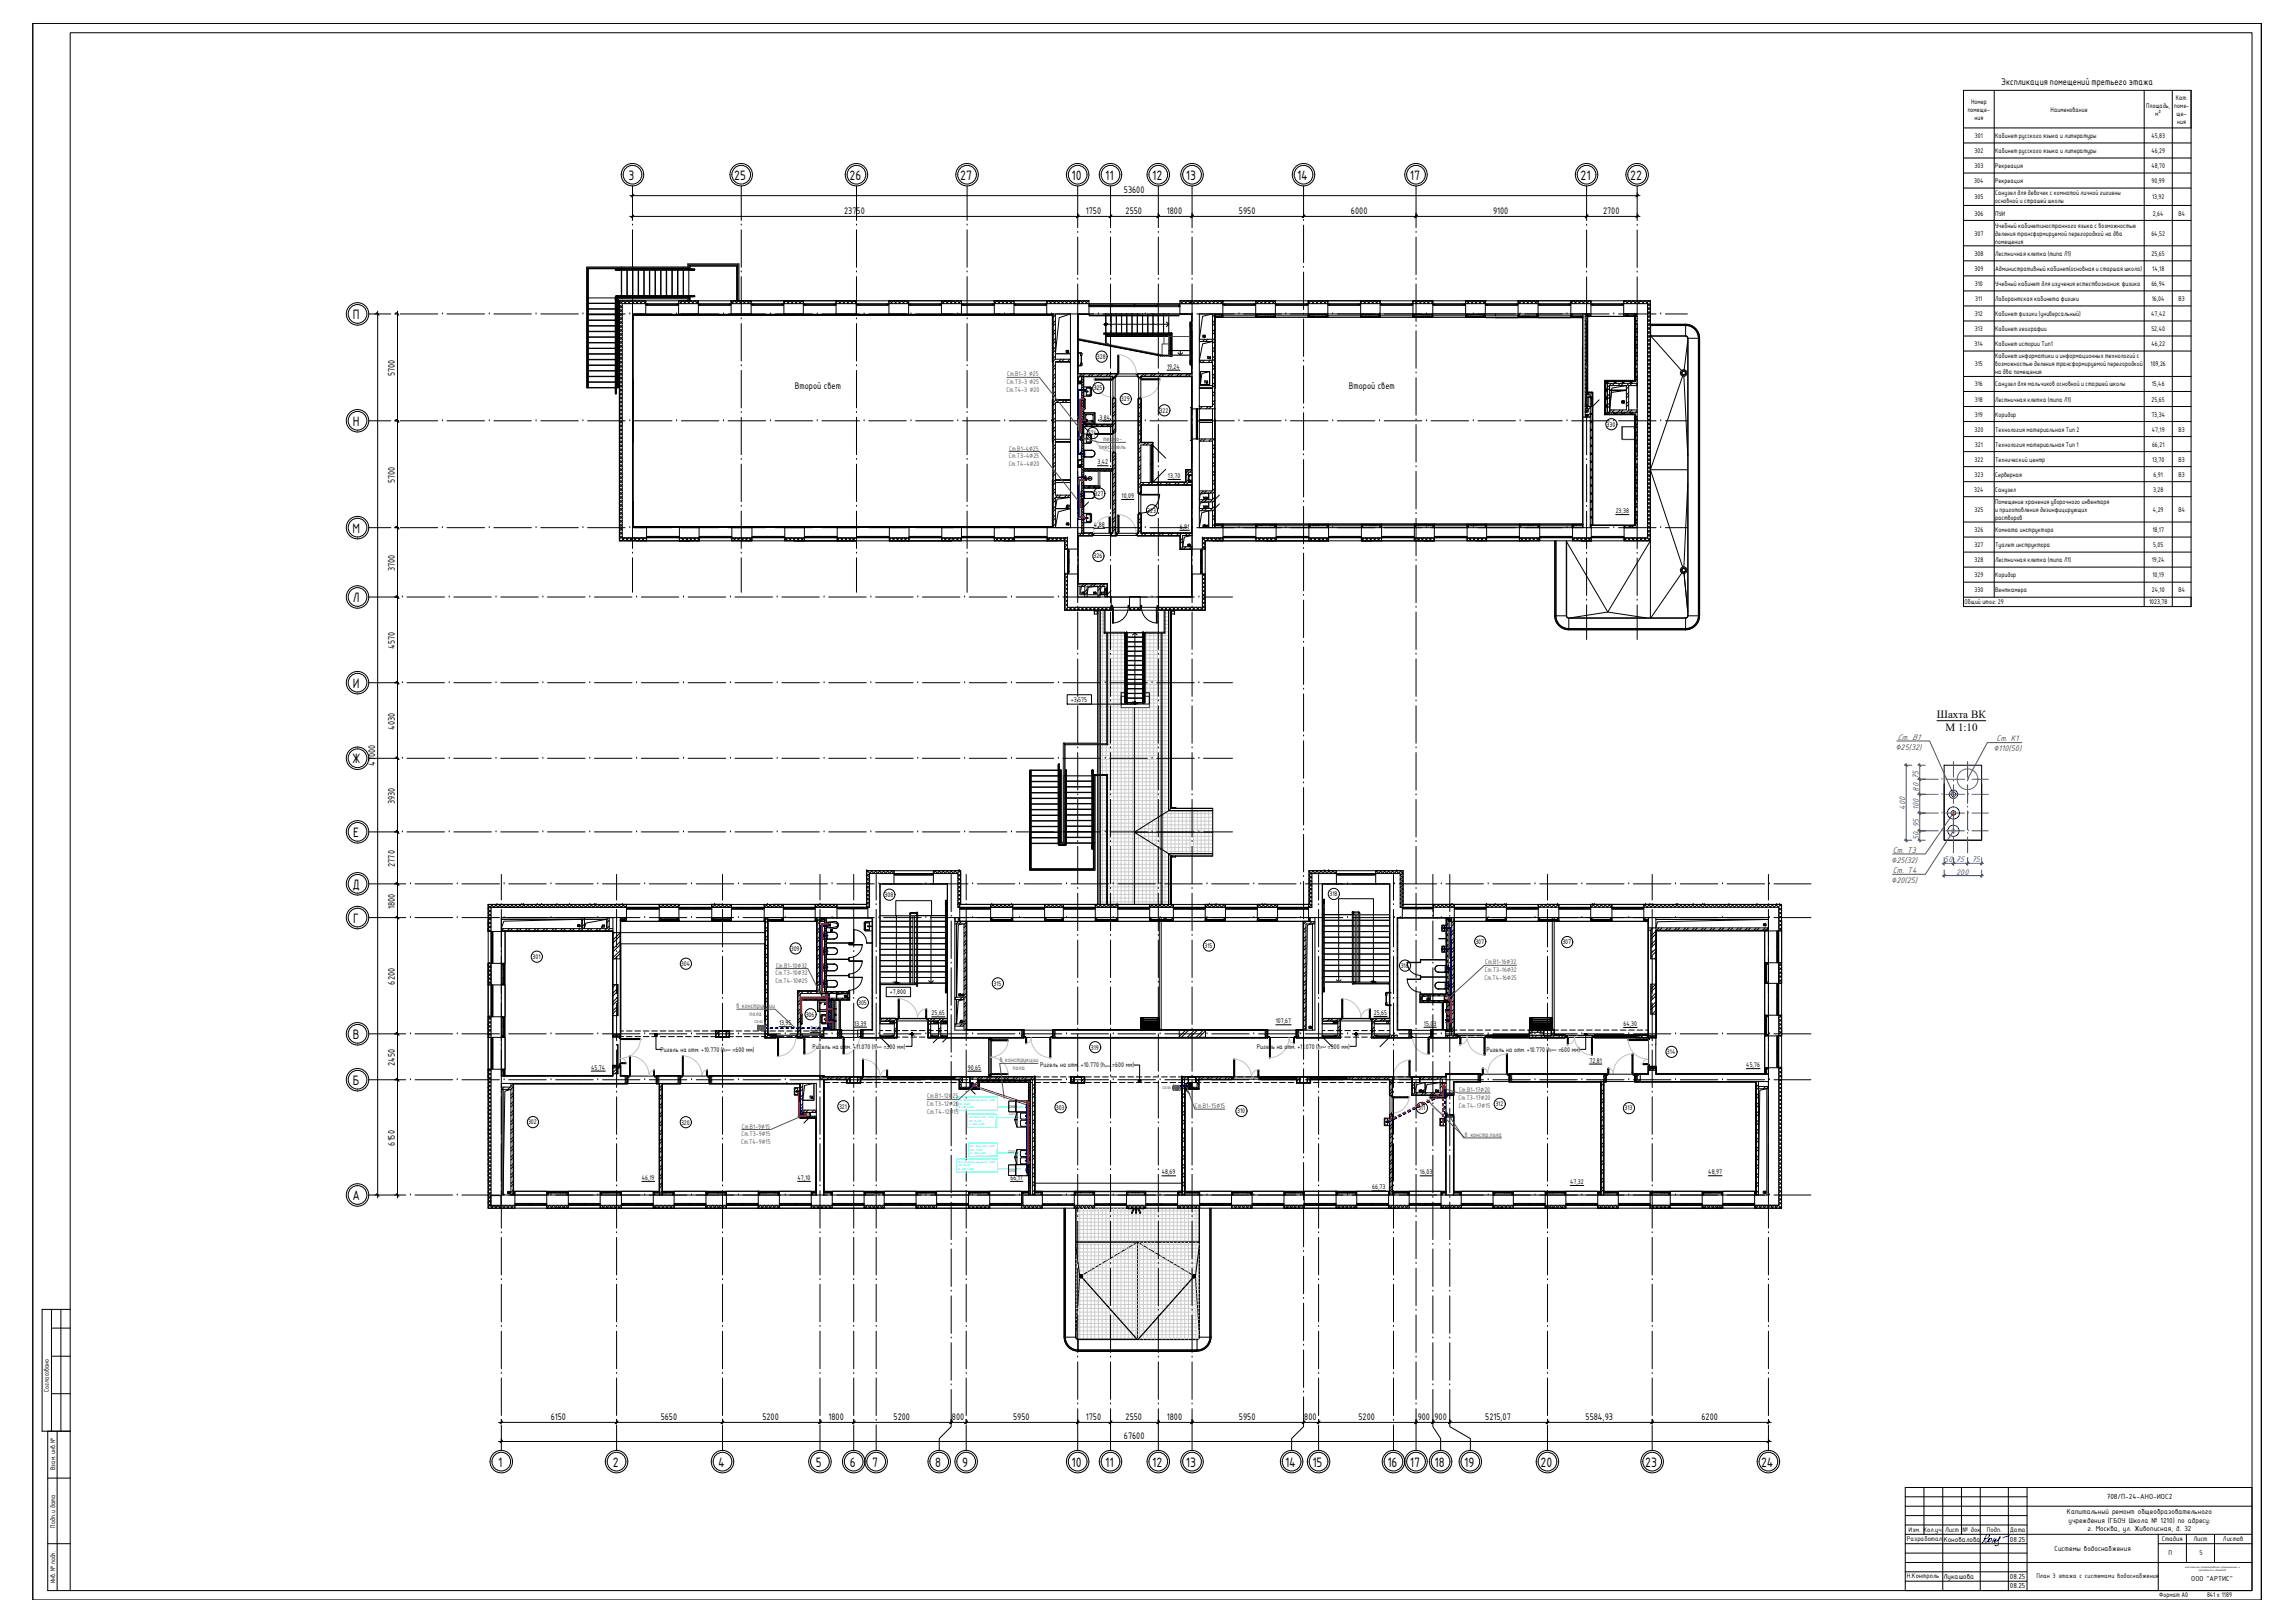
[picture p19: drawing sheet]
<svg xmlns="http://www.w3.org/2000/svg" width="1189mm" height="841mm" viewBox="0 0 1189 841" stroke-linecap="round" stroke-linejoin="round" font-family="sans-serif">
<defs><g id="words">
<g font-size="6.8">
<text x="326" y="93">3</text>
<text x="381" y="93">25</text>
<text x="440" y="93">26</text>
<text x="498" y="93">27</text>
<text x="555" y="93">10</text>
<text x="573" y="93">11</text>
<text x="597" y="93">12</text>
<text x="615" y="93">13</text>
<text x="672" y="93">14</text>
<text x="731" y="93">17</text>
<text x="819" y="93">21</text>
<text x="845" y="93">22</text>
<text x="183" y="165">П</text>
<text x="183" y="221">Н</text>
<text x="183" y="276">М</text>
<text x="183" y="312">Л</text>
<text x="183" y="356">И</text>
<text x="182" y="396">Ж</text>
<text x="183" y="434">Е</text>
<text x="183" y="461">Д</text>
<text x="183" y="478">Г</text>
<text x="183" y="538">В</text>
<text x="183" y="562">Б</text>
<text x="183" y="622">А</text>
<text x="258" y="760">1</text>
<text x="318" y="760">2</text>
<text x="372" y="760">4</text>
<text x="423" y="760">5</text>
<text x="440" y="760">6</text>
<text x="452" y="760">7</text>
<text x="485" y="760">8</text>
<text x="499" y="760">9</text>
<text x="555" y="760">10</text>
<text x="573" y="760">11</text>
<text x="597" y="760">12</text>
<text x="615" y="760">13</text>
<text x="666" y="760">14</text>
<text x="680" y="760">15</text>
<text x="719" y="760">16</text>
<text x="731" y="760">17</text>
<text x="743" y="760">18</text>
<text x="759" y="760">19</text>
<text x="798" y="760">20</text>
<text x="853" y="760">23</text>
<text x="913" y="760">24</text>
</g>
<g font-size="5.7">
<text x="1004" y="372">Шахта ВК</text>
<text x="1008" y="379">М 1:10</text>
</g>
<g font-size="4.8">
<text x="1037" y="44">Экспликация помещений третьего этажа</text>
<text x="582" y="100">53600</text>
<text x="437" y="111">23750</text>
<text x="563" y="111">1750</text>
<text x="583" y="111">2550</text>
<text x="605" y="111">1800</text>
<text x="642" y="111">5950</text>
<text x="700" y="111">6000</text>
<text x="774" y="111">9100</text>
<text x="831" y="111">2700</text>
<text x="205" y="195" transform="rotate(-90 205 195)">5700</text>
<text x="412" y="202">Второй свет</text>
<text x="699" y="202">Второй свет</text>
<text x="205" y="250" transform="rotate(-90 205 250)">5700</text>
<text x="205" y="296" transform="rotate(-90 205 296)">3700</text>
<text x="205" y="336" transform="rotate(-90 205 336)">4570</text>
<text x="205" y="378" transform="rotate(-90 205 378)">4030</text>
<text x="194" y="397" transform="rotate(-90 194 397)">47000</text>
<text x="205" y="417" transform="rotate(-90 205 417)">3930</text>
<text x="205" y="449" transform="rotate(-90 205 449)">2770</text>
<text x="205" y="471" transform="rotate(-90 205 471)">1800</text>
<text x="205" y="510" transform="rotate(-90 205 510)">6200</text>
<text x="205" y="552" transform="rotate(-90 205 552)">2450</text>
<text x="205" y="594" transform="rotate(-90 205 594)">6150</text>
<text x="285" y="736">6150</text>
<text x="342" y="736">5650</text>
<text x="395" y="736">5200</text>
<text x="429" y="736">1800</text>
<text x="463" y="736">5200</text>
<text x="493" y="736">800</text>
<text x="525" y="736">5950</text>
<text x="563" y="736">1750</text>
<text x="583" y="736">2550</text>
<text x="605" y="736">1800</text>
<text x="642" y="736">5950</text>
<text x="676" y="736">800</text>
<text x="704" y="736">5200</text>
<text x="735" y="736">900</text>
<text x="743" y="736">900</text>
<text x="770" y="736">5215,07</text>
<text x="822" y="736">5584,93</text>
<text x="882" y="736">6200</text>
<text x="582" y="746">67600</text>
</g>
<g font-size="4.5" fill="#545454">
<text x="983" y="383">Ст. В1</text>
<text x="982" y="389">∅25(32)</text>
<text x="1033" y="389">∅110(50)</text>
<text x="1035" y="384">Ст. К1</text>
<text x="981" y="442">Ст. Т3</text>
<text x="980" y="447">∅25(32)</text>
<text x="981" y="452">Ст. Т4</text>
<text x="980" y="458">∅20(25)</text>
</g>
<g font-size="4.5" fill="#0037dd">
<text x="994" y="404" transform="rotate(-90 994 404)">75</text>
<text x="994" y="410" transform="rotate(-90 994 410)">80</text>
<text x="987" y="420" transform="rotate(-90 987 420)">400</text>
<text x="994" y="420" transform="rotate(-90 994 420)">100</text>
<text x="994" y="428" transform="rotate(-90 994 428)">95</text>
<text x="994" y="435" transform="rotate(-90 994 435)">50</text>
<text x="1008" y="447">50</text>
<text x="1013" y="447">75</text>
<text x="1022" y="447">75</text>
<text x="1014" y="453">200</text>
</g>
<g font-size="4.1">
<text x="1092" y="777">708/П-24-АНО-ИОС2</text>
<text x="1071" y="784">Капитальный ремонт общеобразовательного</text>
<text x="1072" y="789">учреждения (ГБОУ Школа № 1210) по адресу:</text>
<text x="1082" y="793">г. Москва, ул. Живописная, д. 32</text>
<text x="1007" y="799">Коновалова</text>
<text x="1042" y="799">08.25</text>
<text x="1065" y="804">Системы водоснабжения</text>
<text x="1007" y="818">Лукашова</text>
<text x="1042" y="818">08.25</text>
<text x="1136" y="819">ООО &quot;АРТИС&quot;</text>
<text x="1042" y="823">08.25</text>
</g>
<g font-size="3.8" fill="#545454">
<text x="522" y="195">Ст.В1-3 ∅25</text>
<text x="522" y="203">Ст.Т4-3 ∅20</text>
<text x="522" y="199">Ст.Т3-3 ∅25</text>
<text x="523" y="233">Ст.В1-4∅25</text>
<text x="570" y="233">смеситель</text>
<text x="572" y="229">термо-</text>
<text x="523" y="238">Ст.Т3-4∅25</text>
<text x="523" y="242">Ст.Т4-4∅20</text>
<text x="402" y="501">Ст.В1-10∅32</text>
<text x="769" y="504">Ст.Т3-16∅32</text>
<text x="770" y="500">Ст.В1-16∅32</text>
<text x="402" y="510">Ст.Т4-10∅25</text>
<text x="402" y="505">Ст.Т3-10∅32</text>
<text x="769" y="508">Ст.Т4-16∅25</text>
<text x="382" y="522">в конструкции</text>
<text x="389" y="526">пола</text>
<text x="518" y="551">в конструкции</text>
<text x="525" y="555">пола</text>
<text x="481" y="569">Ст.В1-12∅25</text>
<text x="756" y="570">Ст.Т3-17∅20</text>
<text x="756" y="566">Ст.В1-17∅20</text>
<text x="480" y="573">Ст.Т3-12∅20</text>
<text x="619" y="574">Ст.В1-15∅15</text>
<text x="756" y="574">Ст.Т4-17∅15</text>
<text x="480" y="577">Ст.Т4-12∅15</text>
<text x="384" y="585">Ст.В1-9∅15</text>
<text x="384" y="593">Ст.Т4-9∅15</text>
<text x="384" y="589">Ст.Т3-9∅15</text>
<text x="759" y="589">в констр.пола</text>
</g>
<g font-size="3.8">
<text x="989" y="794">Изм. Кол.уч.</text>
<text x="1008" y="794">Лист</text>
<text x="1017" y="794">№ док.</text>
<text x="1030" y="794">Подп.</text>
<text x="1042" y="794">Дата</text>
<text x="988" y="798">Разработал</text>
<text x="1120" y="799">Стадия</text>
<text x="1137" y="799">Лист</text>
<text x="1152" y="799">Листов</text>
<text x="1124" y="806">П</text>
<text x="1140" y="806">5</text>
<text x="988" y="818">Н.Контроль</text>
</g>
<text font-size="3.6" x="1055" y="818">План 3 этажа с системами водоснабжения</text>
<g font-size="3.4">
<text x="1022" y="54">Номер</text>
<text x="1128" y="52">Кат.</text>
<text x="1020" y="58">помеще-</text>
<text x="1063" y="58">Наименование</text>
<text x="1112" y="56">Площадь,</text>
<text x="1117" y="60">м²</text>
<text x="1127" y="56">поме-</text>
<text x="1128" y="60">ще-</text>
<text x="1023" y="62">ния</text>
<text x="1128" y="64">ния</text>
<text x="1023" y="72">301</text>
<text x="1034" y="72">Кабинет русского языка и литературы</text>
<text x="1115" y="72">45,83</text>
<text x="1023" y="79">302</text>
<text x="1034" y="79">Кабинет русского языка и литературы</text>
<text x="1115" y="79">46,29</text>
<text x="1023" y="87">303</text>
<text x="1034" y="87">Рекреация</text>
<text x="1115" y="87">48,70</text>
<text x="1023" y="95">304</text>
<text x="1034" y="95">Рекреация</text>
<text x="1115" y="95">90,99</text>
<text x="1034" y="101">Санузел для девочек с комнатой личной гигиены</text>
<text x="1023" y="103">305</text>
<text x="1034" y="105">основной и страшей школы</text>
<text x="1115" y="103">13,92</text>
<text x="1023" y="112">306</text>
<text x="1034" y="112">ПУИ</text>
<text x="1116" y="112">2,64</text>
<text x="1129" y="112">В4</text>
<text x="1034" y="118">Учебный кабинетиностранного языка с возможностью</text>
<text x="1023" y="122">307</text>
<text x="1034" y="122">деления трансформируемой перегородкой на два</text>
<text x="1115" y="122">64,52</text>
<text x="1034" y="126">помещения</text>
<text x="1023" y="133">308</text>
<text x="1034" y="133">Лестничная клетка (типа Л1)</text>
<text x="1115" y="133">25,65</text>
<text x="1023" y="140">309</text>
<text x="1034" y="140">Административный кабинет(основная и старшая школа)</text>
<text x="1115" y="140">14,18</text>
<text x="1023" y="148">310</text>
<text x="1034" y="148">Учебный кабинет для изучения естествознания: физика</text>
<text x="1115" y="148">66,94</text>
<text x="1024" y="156">311</text>
<text x="1034" y="156">Лаборантская кабинета физики</text>
<text x="1115" y="156">16,04</text>
<text x="1129" y="156">В3</text>
<text x="1023" y="164">312</text>
<text x="1034" y="164">Кабинет физики (универсальный)</text>
<text x="1115" y="164">47,42</text>
<text x="1023" y="172">313</text>
<text x="1034" y="172">Кабинет географии</text>
<text x="1115" y="172">52,40</text>
<text x="1023" y="179">314</text>
<text x="1034" y="179">Кабинет истории Тип1</text>
<text x="1115" y="179">46,22</text>
<text x="1034" y="186">Кабинет информатики и информационных технологий с</text>
<text x="568" y="186">328</text>
<text x="605" y="191">19,24</text>
<text x="1023" y="190">315</text>
<text x="1034" y="190">возможностью деления трансформируемой перегородкой</text>
<text x="1115" y="190">109,26</text>
<text x="1034" y="194">на два помещения</text>
<text x="567" y="202">325</text>
<text x="1023" y="200">316</text>
<text x="1034" y="200">Санузел для мальчиков основной и старшей школы</text>
<text x="1115" y="200">15,46</text>
<text x="581" y="208">329</text>
<text x="1023" y="208">318</text>
<text x="1034" y="208">Лестничная клетка (типа Л1)</text>
<text x="1115" y="208">25,65</text>
<text x="601" y="214">322</text>
<text x="1023" y="216">319</text>
<text x="1034" y="216">Коридор</text>
<text x="1115" y="216">73,34</text>
<text x="570" y="217">3,84</text>
<text x="833" y="221">330</text>
<text x="564" y="226">324</text>
<text x="1023" y="224">320</text>
<text x="1034" y="224">Технология материальная Тип 2</text>
<text x="1115" y="224">47,19</text>
<text x="1129" y="224">В3</text>
<text x="1023" y="231">321</text>
<text x="1034" y="231">Технология материальная Тип 1</text>
<text x="1115" y="231">66,21</text>
<text x="1023" y="239">322</text>
<text x="1034" y="239">Технический центр</text>
<text x="1115" y="239">13,70</text>
<text x="1129" y="239">В3</text>
<text x="569" y="241">3,42</text>
<text x="605" y="248">13,70</text>
<text x="1023" y="247">323</text>
<text x="1034" y="247">Серверная</text>
<text x="1116" y="247">6,91</text>
<text x="1129" y="247">В3</text>
<text x="567" y="257">327</text>
<text x="1023" y="255">324</text>
<text x="1034" y="255">Санузел</text>
<text x="1116" y="255">3,28</text>
<text x="581" y="258">10,09</text>
<text x="1034" y="261">Помещение хранения уборочного инвентаря</text>
<text x="595" y="266">323</text>
<text x="837" y="266">23,38</text>
<text x="1023" y="265">325</text>
<text x="1034" y="265">и приготовления дезинфицирующих</text>
<text x="1034" y="269">растворов</text>
<text x="1116" y="265">4,29</text>
<text x="1129" y="265">В4</text>
<text x="567" y="273">4,88</text>
<text x="611" y="274">6,91</text>
<text x="1023" y="276">326</text>
<text x="1034" y="276">Комната инструктора</text>
<text x="1115" y="276">18,17</text>
<text x="1023" y="284">327</text>
<text x="1034" y="284">Туалет инструктора</text>
<text x="1116" y="284">5,05</text>
<text x="567" y="289">326</text>
<text x="1023" y="291">328</text>
<text x="1034" y="291">Лестничная клетка (типа Л1)</text>
<text x="1115" y="291">19,24</text>
<text x="1023" y="299">329</text>
<text x="1034" y="299">Коридор</text>
<text x="1115" y="299">10,19</text>
<text x="1023" y="307">330</text>
<text x="1034" y="307">Венткамера</text>
<text x="1115" y="307">24,10</text>
<text x="1129" y="307">В4</text>
<text x="1018" y="313">Общий итог: 29</text>
<text x="1114" y="313">1023,78</text>
<text x="555" y="364">+3,575</text>
<text x="458" y="465">308</text>
<text x="689" y="464">318</text>
<text x="624" y="491">315</text>
<text x="765" y="489">307</text>
<text x="810" y="489">307</text>
<text x="276" y="497">301</text>
<text x="410" y="493">309</text>
<text x="353" y="501">304</text>
<text x="726" y="502">316</text>
<text x="461" y="515">+7,800</text>
<text x="515" y="511">315</text>
<text x="445" y="521">305</text>
<text x="418" y="527">306</text>
<text x="483" y="526">25,65</text>
<text x="712" y="526">25,65</text>
<text x="404" y="531">13,95</text>
<text x="443" y="531">13,39</text>
<text x="661" y="530">107,67</text>
<text x="738" y="532">15,03</text>
<text x="841" y="532">64,30</text>
<text x="420" y="534">2,66</text>
<text x="342" y="545">Ригель на отм. +10.770 (h</text>
<text x="380" y="545">=600 мм)</text>
<text x="421" y="543">Ригель на отм. +11.070 (h</text>
<text x="458" y="543">=300 мм)</text>
<text x="565" y="544">319</text>
<text x="651" y="543">Ригель на отм. +11.070 (h</text>
<text x="688" y="543">=300 мм)</text>
<text x="770" y="545">Ригель на отм. +10.770 (h</text>
<text x="808" y="545">=600 мм)</text>
<text x="824" y="551">72,81</text>
<text x="864" y="546">314</text>
<text x="306" y="554">45,74</text>
<text x="502" y="554">90,65</text>
<text x="539" y="553">Ригель на отм. +10.770 (h</text>
<text x="576" y="553">=600 мм)</text>
<text x="905" y="553">45,76</text>
<text x="435" y="574">321</text>
<text x="547" y="575">303</text>
<text x="735" y="575">311</text>
<text x="775" y="573">312</text>
<text x="842" y="575">313</text>
<text x="641" y="577">310</text>
<text x="274" y="583">302</text>
<text x="353" y="583">320</text>
<text x="333" y="611">46,19</text>
<text x="413" y="611">47,10</text>
<text x="524" y="611">66,17</text>
<text x="602" y="609">48,69</text>
<text x="736" y="609">16,03</text>
<text x="885" y="608">48,97</text>
<text x="711" y="616">66,73</text>
<text x="814" y="614">47,32</text>
<text x="25" y="721" transform="rotate(-90 25 721)">Согласовано</text>
<text x="29" y="762" transform="rotate(-90 29 762)">Взам. инв. №</text>
<text x="29" y="792" transform="rotate(-90 29 792)">Подп. и дата</text>
<text x="29" y="820" transform="rotate(-90 29 820)">Инв. № подл.</text>
<text x="1119" y="828">Формат А0</text>
<text x="1144" y="828">841 х 1189</text>
</g>
<g font-size="2" fill="#f00">
<text x="391" y="530">С6.60</text>
<text x="603" y="564">С6.60</text>
<text x="523" y="574">С530</text>
<text x="523" y="578">С511</text>
<text x="523" y="598">С511</text>
<text x="523" y="607">С530</text>
</g>
<g font-size="1.9">
<text x="376" y="544">риг .</text>
<text x="454" y="543">риг .</text>
<text x="685" y="543">риг .</text>
<text x="804" y="544">риг .</text>
<text x="573" y="553">риг .</text>
</g>
<g font-size="1.5">
<text x="1133" y="812">комплексное проектирование промышленных и</text>
<text x="1140" y="814">гражданских объектов</text>
</g>
<g font-size="1.4" fill="#0ff">
<text x="497" y="571">Поз Посудомоечнаямашина (С530):</text>
<text x="497" y="572">ХВС, H=450</text>
<text x="497" y="574">КС-D50, H=200</text>
<text x="502" y="580">Поз Шкаф мойка (С511):</text>
<text x="502" y="581">ХВС, H=450</text>
<text x="502" y="583">КС-D50, H=350</text>
<text x="503" y="595">Поз Шкаф мойка (С511):</text>
<text x="503" y="596">ХВС, H=450</text>
<text x="503" y="598">КС-D50, H=350</text>
<text x="497" y="603">Поз Посудомоечнаямашина (С530):</text>
<text x="497" y="604">ХВС, H=450</text>
<text x="497" y="606">КС-D50, H=200</text>
</g>
<g font-size=".3" fill="#7fdfff">
<text x="533" y="578" transform="rotate(-90 533 578)">KW,WW</text>
<text x="533" y="582" transform="rotate(-90 533 582)">KW,WW</text>
<text x="533" y="598" transform="rotate(-90 533 598)">KW,WW</text>
<text x="533" y="602" transform="rotate(-90 533 602)">KW,WW</text>
</g>
</g></defs>
<g fill="none" stroke="#000" stroke-width=".52">
<path d="M17 12h1155v817h-1155zM17 12h.1M17 12v817M1172 12h.1M1172 12v817M1136 47v19M555 163l-6 2-2 18h8M553 182v1zM553 182h1M554 182h.1M554 182h-1v1h1v-1M559 198v1v-1"/>
<path d="M559 198h.1M559 196l1-1v4h-1zM560 198h.1M560 197v2zM834 200v12M843 200l-8 1-1 11M834 202h9l-8 1-1 9zM841 208v1zM841 208h1M842 208h.1M842 208l-1 1h1M842 208v1"/>
<path d="M842 209h.1M559 238h1v4h-1v-3l1-1M559 241v1M560 241v1M560 241h.1M560 242h.1M622 259v-3h4v3M623 258h1l-1 1M624 258h.1M625 258v1zM625 259v-1h1v1M618 277l-4 1-1 5"/>
<path d="M622 264v-3l4-1v4M622 273l1-7 3-1v8M623 262l1 1h-1M624 263h.1M625 262v1zM625 263v-1l1 1v-1v1M616 282v1M616 282h1M617 282v1M617 282h.1M617 282h-1v1h1M617 283h.1"/>
<path d="M560 304v4h2M561 307v1zM561 307h1M562 307v1M562 307h.1M562 307h-1v1h1M562 308h.1M562 304h-2v4M567 307v1M567 307h1M568 307v1M568 307h-1v1h1"/>
<path d="M568 307h.1M568 308h.1M569 304h-5l-1 4h6M32 679v63"/>
</g>
<path d="M36 17h1131v807h-1131zM27 679v63M36 679h-14v63h14M27 688h9M27 703h9M27 722h9M25 742v82h11M30 742v82M25 766h11M25 800h11" fill="none" stroke="#000" stroke-width=".52"/>
<g fill="none" stroke="#000" stroke-width=".52">
<path d="M987 771h180v53h-180zM987 776h64M997 771v24M1007 771v53M1017 771v24M1026 771v53M1041 771v53M1051 771v53M987 785h64M987 780h180M987 790h64M987 795h180"/>
<path d="M987 800h64M1119 800h48M1119 795v29M1133 795v15M1148 795v15M987 810h180M987 814h64M987 805h64M987 819h64"/>
</g>
<g fill="none" stroke="#000" stroke-width=".52">
<path d="M1018 47h118v267h-118zM1033 47v262M1111 47v267M1126 47v267M1018 74h118M1018 66h118M1018 97h118M1018 90h118M1018 82h118M1018 114h118M1018 106h118M1018 135h118"/>
<path d="M1018 127h118M1018 159h118M1018 151h118M1018 143h118M1018 174h118M1018 166h118M1018 195h118M1018 182h118M1018 218h118M1018 211h118M1018 203h118M1018 234h118"/>
<path d="M1018 226h118M1018 257h118M1018 250h118M1018 242h118M1018 278h118M1018 271h118M1018 294h118M1018 286h118M1018 309h118v5M1018 302h118M583 359h-2v6h15v-6h-3"/>
</g>
<g fill="none" stroke="#000" stroke-width=".52">
<path d="M335 157h-13v122h13M352 157h10M352 156h.1M357 156h.1M357 156h-22M362 156h44M379 157h10M379 156h.1M384 156h.1M389 156h.1M406 157h10M411 156h77"/>
<path d="M433 157h11M439 156h.1M444 156h.1M461 157h10M461 156h.1M466 156h.1M471 156h.1M488 157h10M515 156h.1M515 157h10M520 156h.1M525 156h.1"/>
<path d="M542 157h17M548 156h-50M548 156h.1M564 157h70M629 156h49M629 156h.1M651 157h10M656 156h.1M661 156h.1M678 157h10M683 156h77M683 156h.1"/>
<path d="M688 156h.1M705 157h10M710 156h.1M715 156h.1M732 157h11M732 156h.1M737 156h.1M743 156h.1M760 157h10M765 156h54M765 156h.1M770 156h.1"/>
<path d="M787 156h.1M787 157h10M792 156h.1M814 157h10M819 156h.1M824 156h17M841 157h13v122h-12M328 163h7M328 163v3M328 163h.1M335 163h17M335 163h.1"/>
<path d="M352 163h10M352 163h.1M362 163h183l1 24M363 163h-35M379 163h10M389 163h17M406 163h10M416 163h17M433 163h11M444 163h17M461 163h10M471 163h17"/>
<path d="M488 163h10M498 163h.1M498 163h17M515 163h.1M515 163h10M525 163h.1M525 163h17M542 163h4M559 163h5M630 163h3M634 163h17M634 164h17"/>
<path d="M651 163h9M661 163h17M661 164h17M679 163h8M688 163h17M688 164h17M706 163h9M715 163h17M715 164h17M733 163h9M743 163h17M743 164h17"/>
<path d="M760 163h9M770 163h17M770 164h17M797 163h17M797 164h17M822 163h2M841 163h7M855 174h.1M855 169h.1M855 168h.1M328 197v32M547 187l8 1"/>
<path d="M559 195v4M577 196v10M578 196v11M579 195h11M579 194h10M590 196v11M591 196v10M618 195v49M622 200h6M546 207v22M555 207h-8M618 212v15"/>
<path d="M622 219h6M622 212v15M628 212v15M628 218h-6h6M628 201h-6h6M630 212v15M822 216h1M823 206v5M824 206v5M825 206h.1M825 210v1M834 202h9"/>
<path d="M547 229h8M547 228h8M559 238v4M561 221v4M577 224v10M578 224v11M596 231v19M328 260v13h217M546 249l-1 24M547 250h8M547 249h8M555 249h-8"/>
<path d="M561 259v4M590 256v10M591 257v9M328 273h218M335 273h.1M352 279h10M352 273h.1M362 273h.1M379 279h11M379 273h.1M389 273h.1M406 273h.1"/>
<path d="M407 279h10M417 273h.1M434 279h10M434 273h.1M444 273h.1M461 279h10M461 273h.1M471 273h.1M488 279h10M488 273h.1M498 273h.1M515 279h11"/>
<path d="M515 273h.1M526 273h.1M543 279h10M543 273h.1M545 273h.1M552 279h1v6M553 279h.1M559 278v25M566 277h10M567 276h8M579 277h10M579 276h10"/>
<path d="M623 279h11M630 273h.1M634 272h17M634 273h17M651 279h10M661 272h17M661 273h17M678 279h11M689 272h17M689 273h17M706 279h10M716 272h17"/>
<path d="M716 273h17M733 279h10M743 272h17M743 273h17M760 279h10M770 272h17M770 273h17M787 279h11M798 273h17M798 272h17M815 279h10M820 273h.1"/>
<path d="M824 273h1M842 273h5M330 280h.1M335 280h.1M352 280h5M352 280h.1M357 280h.1M362 280h.1M379 280h-49M384 280h.1M384 280h5M389 280h.1"/>
<path d="M390 280h17M417 280h.1M434 280h.1M439 280h.1M444 280h-32h81h-32M466 280h.1M498 280h17M520 280h28M520 280h.1M526 280h.1M543 280h.1M548 280h.1"/>
<path d="M552 285v12M553 297v12M618 285v12M618 297v12M623 280v5M623 297v12M625 285v12M629 280h.1M634 280h.1M651 280h.1M656 280h33M684 280h.1"/>
<path d="M706 280h.1M706 280h5M711 280h.1M738 280h5M760 280h-131M765 280h.1M765 280h28M766 280h.1M770 280h.1M787 280h.1M793 280h.1M798 280h17"/>
<path d="M825 280h-5h22M553 315h23M573 305v3M574 309h44M576 316h1M577 315h8M577 316h8M585 315h6M591 316h8M592 315h7M600 316h.1M600 315h23"/>
<path d="M451 453v17M456 458h35M463 458h21M463 453h21M463 451h21M496 453v16M680 453v17M685 458h35M693 458h20M693 453h20M693 451h20M726 453v17"/>
<path d="M254 470v155h275M320 469h22M320 469h.1M321 477v6h-3M322 475l2 1M325 470h17M342 476h9M347 469h22M352 470h17M352 469h.1M368 469h.1M370 476h8"/>
<path d="M379 470h17M379 469h17M398 475v1M401 469h27M401 469h.1M406 470h16M423 476h.1M423 475v1M428 469h.1M428 475h6M434 476h16M434 470h15"/>
<path d="M434 469h15M450 475h2M495 475v1M496 470h1M497 469h.1M498 470h180M519 469h-21M546 469h.1M546 469h-21M551 469h.1M568 469h.1M574 469h-23"/>
<path d="M574 469h28M574 469h.1M602 469h.1M603 476h1M625 469h.1M630 469h.1M635 469h.1M652 469h.1M657 469h.1M657 469h-49M678 469h-16M726 475h1"/>
<path d="M727 476h16M727 470h16M727 469h16M743 475h6M754 476h.1M754 475v1M754 470h16M754 469h16M775 469h22M781 470h16M781 469h.1M808 470h16"/>
<path d="M808 469h16M830 469h27M835 470h17M854 475v1M857 469h.1M922 475v150h-310M923 477h.1M923 477v27M253 499h.1M253 483v22M318 482v1M318 497v13"/>
<path d="M318 497h3v13M858 497v13M916 481h.1M923 482h.1M923 499h.1M253 505h.1M253 505v22v-17M426 517h4M749 519h.1M749 518h3M923 504h.1M923 510v21"/>
<path d="M253 538h.1M253 532v27M318 526v26M321 526v11M321 538v13M402 536h11M403 538h9M416 536h10M416 538h10M427 538h7M436 534h9M437 538h8"/>
<path d="M446 538h6M452 534h-7v4M456 536h7M465 529h16M465 528h16M482 536h4M488 536h3M501 534h110v4h-66M512 538v20M514 538v1M514 539v17M514 538h17"/>
<path d="M531 538h14M658 538h13M672 538h9M675 534h-50v4h32M686 536h6M694 528h17M695 529h16M695 528h.1M713 536h7M724 538h7M724 534h8v3M732 534h9"/>
<path d="M732 538h9M742 538h7M742 534h7M755 536h16M756 538h1M757 538h12M770 538h.1M771 538h22M793 536l-22 1M800 536h4M811 536h15M812 538h.1"/>
<path d="M813 538h12M825 538h1M826 538h22M848 536l-22 1M854 538h.1M858 526v27M923 537v22M253 554h.1M253 559h.1M260 557v1M320 556h-2v1M320 552v-11v11"/>
<path d="M321 556v2M322 558h3M326 558h13M340 558h13M353 558h14M368 558h57M440 558v1M444 558v1M446 559h15M446 558h1M448 558h12M460 558h1"/>
<path d="M461 559h34M495 558h-34M499 558v1M503 558v1M514 557v1M638 559h16M639 558h.1M640 558h12M652 558h1M654 559h18M672 558h-18M674 558v1"/>
<path d="M678 558v1M679 558h19M722 559h10M722 558h9M749 557h18M768 557h13M782 557h50M833 557h14M854 557h-4v3h60M854 541h.1M854 557v-2h4v2M854 541v11"/>
<path d="M858 541h.1M916 557h.1M923 559h.1M923 553h.1M266 561h76M343 561h65M415 561h.1M415 562h.1M416 578h3M503 563h4M614 563h4M720 568v9"/>
<path d="M721 568v9M732 561h1M747 568h1M749 568h.1M749 568v9M749 578v41M753 560h77M753 561v57M831 560h16M266 619h.1M342 619h.1M343 619h.1"/>
<path d="M423 619h.1M427 619h.1M533 619h.1M536 619h.1M613 619h.1M614 619h.1M722 619h.1M753 619h.1M830 619h.1M831 619h.1M910 619h.1M267 626h22"/>
<path d="M295 626h16M317 626h49M322 626h17M344 626h.1M366 626h-17M371 626h27M393 626h-17M404 626h44M404 626h16M426 626h.1M448 626h-17M453 626h27"/>
<path d="M485 626h17M529 626h-22M530 625h80M540 626h17M567 626h17M594 626h16M622 626h16M649 626h16M671 626h21M676 626h16M703 626h17M725 626h-27"/>
<path d="M730 626h44M752 626h.1M757 626h17M779 626h22M784 626h17M828 626h-22M833 626h27M866 626h22M866 626h16M893 626h16"/>
</g>
<g fill="none" stroke="#000" stroke-width=".52">
<path d="M322 139h.1M322 140v13M325 139h.1M325 140v13M328 139h.1M328 140v13M331 139h.1M331 140v13M334 139h.1M334 140v13M337 139h.1M337 140v13"/>
<path d="M339 139h.1M339 140v13M340 139h.1M340 140v13M342 139h.1M342 140v13M343 139h.1M343 140v13M345 139h.1M345 140v13M348 139h.1M348 140v13"/>
<path d="M351 139h.1M351 140v13M354 139h.1M354 140v13M357 139h.1M357 139v-2h25v19M357 140v13M305 154h14M305 157h14M319 154h1M319 157h1M322 154h.1"/>
<path d="M325 154h.1M328 154h.1M331 154h.1M334 154h.1M337 154h.1M339 154h.1M340 154h.1M342 154h.1M343 154h.1M345 154h.1M348 154h.1M351 154h.1"/>
<path d="M354 154h.1M356 156v-1h-35v46h-1M357 154h.1M357 154v2M383 156v-19h-27v1h-52v63M305 160h14M305 163h14M305 166h14M305 169h14M305 172h14M305 175h14M305 178h14"/>
<path d="M319 160h1M319 163h1M319 166h1M319 169h1M319 172h1M319 175h1M319 178h1M573 164v9M573 173h.1M573 174h.1M576 163h.1M576 164v9"/>
<path d="M576 173h.1M576 174h.1M579 163h.1M579 164v9M579 173h.1M579 174h.1M581 163h.1M581 164v9M581 173h.1M581 174h.1M584 163h.1M584 164v9"/>
<path d="M584 173h.1M584 174h.1M587 163h.1M587 164v9M587 173h.1M587 174h.1M589 163h.1M589 164v9M589 173h.1M589 174h.1M592 163h.1M592 164v9"/>
<path d="M592 173h.1M592 174h.1M595 163h.1M595 164v9M595 173h.1M595 174h.1M598 163h.1M598 164v9M598 173h.1M598 174h.1M600 163h.1M600 164v9"/>
<path d="M600 173h.1M600 174h.1M603 163h.1M603 164v9M603 173h.1M603 174h.1M606 163h-33M606 163h.1M606 174h-33M606 164v9M606 173h.1M305 180h14"/>
<path d="M305 183h14M305 186h14M305 189h14M305 192h14M305 195h14M305 198h14M305 181h14M305 184h14M319 180h1M319 183h1M319 186h1M319 189h1"/>
<path d="M319 192h1M319 195h1M319 198h1M319 181h1M319 184h1M606 182v2h1M607 182h.1M607 184h10M607 182h10M617 184h1M617 182h1M305 201h14"/>
<path d="M319 201h1M583 330h1M583 333h1M583 335h1M583 337h1M583 340h1M583 338h1M584 328v36M584 328h8M584 330h8M584 333h8M584 335h8"/>
<path d="M584 337h8M584 340h8M584 338h8M593 328v36M593 330h.1M593 333h.1M593 335h.1M593 337h.1M593 340h.1M593 338h.1M583 342h1M583 345h1"/>
<path d="M583 347h1M583 350h1M583 352h1M583 354h1M583 357h1M583 359h1M583 355h1M584 342h8M584 345h8M584 347h8M584 350h8M584 352h8"/>
<path d="M584 354h8M584 357h8M584 359h8M584 355h8M593 342h.1M593 345h.1M593 347h.1M593 350h.1M593 352h.1M593 354h.1M593 357h.1M593 359h.1"/>
<path d="M593 355h.1M583 362h1M583 364h1M584 364h8M584 362h8M593 362h.1M593 364h.1M534 399v52h34v-49M534 399h14M549 399h1M534 402h14M534 405h14"/>
<path d="M534 420h14M534 417h14M534 414h14M534 411h14M534 408h14M534 419h14M549 402h1M549 405h1M549 408h1M549 414h.1M549 411h.1M549 417h.1"/>
<path d="M549 420h.1M549 419h.1M551 402v34h-1v-37v4M552 402h.1M552 405h.1M552 408h.1M552 411h.1M552 413h.1M552 416h.1M552 419h.1M552 414h.1M552 417h.1"/>
<path d="M553 402h13M553 405h13M553 408h13M553 411h13M553 413h13M553 416h13M553 419h13M553 414h13M553 417h13M566 402h1M566 405h1M566 408h1"/>
<path d="M566 411h1M566 413h1M566 416h1M566 419h1M566 414h1M566 417h1M534 437h.1M534 437h14M534 425h14M534 434h14M534 431h14M534 428h14"/>
<path d="M534 423h14M534 422h14M549 423h.1M549 422h.1M549 425h.1M549 428h.1M549 431h.1M549 434h.1M549 437h.1M552 437h.1M552 422h.1M552 425h.1"/>
<path d="M552 428h.1M552 431h.1M552 434h.1M553 437h13M553 422h13M553 425h13M553 428h13M553 431h13M553 434h13M566 437h1M566 422h1M566 425h1"/>
<path d="M566 428h1M566 431h1M566 434h1M456 474h15M456 477h15M472 474h3M472 477h1M473 474v35M474 477h1M474 474v35M476 474h14M476 477h14"/>
<path d="M490 474h1M490 477h1M685 474h1M685 480h1M685 477h1M686 474h15M686 480h15M686 477h15M701 474h3M701 480h1M701 477h1M702 474v35"/>
<path d="M703 474v35M703 480h1M703 477h1M705 474h15M705 480h15M705 477h15M456 498h15M456 495h15M456 492h15M456 489h15M456 486h15M456 483h15"/>
<path d="M456 480h15M472 498h1M472 495h1M472 492h1M472 489h1M472 486h1M472 483h1M472 480h1M474 498h1M474 495h1M474 492h1M474 489h1"/>
<path d="M474 486h1M474 483h1M474 480h1M476 498h14M476 495h14M476 492h14M476 489h14M476 486h14M476 483h14M476 480h14M490 498h1M490 495h1"/>
<path d="M490 492h1M490 489h1M490 486h1M490 483h1M490 480h1M685 497h1M685 494h1M685 491h1M685 489h1M685 486h1M685 483h1M686 497h15"/>
<path d="M686 494h15M686 491h15M686 489h15M686 486h15M686 483h15M701 497h1M701 494h1M701 491h1M701 489h1M701 486h1M701 483h1M703 497h1"/>
<path d="M703 494h1M703 491h1M703 489h1M703 486h1M703 483h1M705 497h15M705 494h15M705 491h15M705 489h15M705 486h15M705 483h15M456 507h15"/>
<path d="M456 504h15M456 501h15M456 509h19M472 507h1M472 504h1M472 501h1M474 507h1M474 504h1M474 501h1M476 509h14M476 507h14M476 504h14"/>
<path d="M476 501h14M490 509h1M490 507h1M490 504h1M490 501h1M685 509h1M685 506h1M685 503h1M685 500h1M686 509h15M686 506h15M686 503h15"/>
<path d="M686 500h15M701 509h19M701 506h1M701 503h1M701 500h1M703 506h1M703 503h1M703 500h1M705 506h15M705 503h15M705 500h15"/>
</g>
<g fill="none" stroke="#000" stroke-width=".52">
<path d="M321 158h.1M321 156h14v7h-7v110h7v7h-14zM321 158l1 1M321 156l1 1M322 158l-1 2M323 156l-2 2M323 156l2 1M325 156l-2 1M325 156l2 1M325 156h.1M327 156l-1 1M327 156l2 1"/>
<path d="M328 156h.1M328 157v116M329 156l-1 1M329 156l2 1M331 156l-1 1M331 156l2 1M333 156h.1M333 156l-1 1M333 156l2 1M335 156l-1 1M352 156h10v7h-10zM352 156h.1"/>
<path d="M352 156l1 1M354 156l-2 1M354 156l1 1M356 156l-2 1M356 156l2 1M358 156l-2 1M358 156l2 1M360 156l-2 1M360 156l2 1M362 156h.1M362 156l-1 1M379 156h10v7h-10z"/>
<path d="M379 156l1 1M379 156h.1M380 156h.1M381 156l-2 1M381 156l1 1M383 156l-2 1M383 156l1 1M385 156l-2 1M385 156l1 1M387 156l-2 1M387 156l1 1M389 156l-2 1"/>
<path d="M389 156h.1M406 156h10v7h-10zM406 157h1M407 156l-1 1M408 156l1 1M408 156h.1M409 156l-1 1M410 156l1 1M411 156h.1M411 156l-1 1M412 156l1 1M414 156l-2 1"/>
<path d="M414 156l1 1M416 156l-2 1M416 156h.1M416 157h.1M433 156h11v7h-11zM433 157h1M434 156l-1 1M434 156l2 1M436 156h.1M436 156l-1 1M436 156l2 1M438 156l-1 1"/>
<path d="M438 156l2 1M440 156l-1 1M441 156l1 1M442 156h.1M442 156l-1 1M443 156l1 1M444 157h-1M461 156h10v7h-10zM461 156h.1M461 156l2 1M463 156l-1 1M463 156l2 1"/>
<path d="M465 156l-1 1M465 156l2 1M467 156l-1 1M467 156l2 1M468 156h.1M469 156l-1 1M469 156l2 1M471 156l-1 1M488 156l1 1M488 156h10v7h-10zM490 156l-2 1M490 156l1 1"/>
<path d="M492 156l-2 1M492 156l1 1M493 156h.1M494 156l-2 1M494 156l2 1M496 156l-1 1M496 156l2 1M498 156l-1 1M498 156h.1M515 157h1M515 156h10v7h-10zM517 156l-2 1"/>
<path d="M517 156l1 1M519 156l-2 1M519 156l1 1M519 156h.1M521 156l-2 1M521 156l1 1M523 156l-2 1M523 156l1 1M525 156l-2 1M525 156h.1M525 157h.1M542 156h1"/>
<path d="M543 156l-1 1h1M544 156l1 1M545 156l-1 1M546 156l1 1M547 156l-1 1M548 156l1 1M548 156h.1M550 156l-2 1M550 156l1 1M550 156h.1M552 156l-2 1M552 156l1 1"/>
<path d="M554 156l-2 1M554 156l1 1M556 156l-2 1M556 156l1 1M557 156h.1M558 156l-2 1M558 156l1 1M559 156h.1M559 157h5M560 156l-2 1M560 156l2 1M562 156l-2 1"/>
<path d="M562 156l2 1M564 156h.1M564 156l-2 1M612 156l1 1M613 156l-1 1M614 156l1 1M615 156l-1 1M616 156l1 1M617 156h.1M618 156l-2 1M618 156l1 1M620 156l-2 1"/>
<path d="M620 156l1 1M622 156l-2 1M622 156l1 1M624 156l-2 1M624 156l1 1M626 156l-2 1M626 156l1 1M628 156l-2 1M628 156l2 1M630 156l-2 1M630 156l2 1M632 156l-2 1"/>
<path d="M632 156l2 1M633 156h.1M634 156l-1 1M651 156l1 1M651 156h.1M651 156h10v8h-10zM653 156l-2 1M653 156l1 1M655 156l-2 1M655 156l1 1M657 156l-2 1M657 156l1 1"/>
<path d="M659 156l-2 1M659 156l1 1M659 156h.1M661 156l-2 1M678 156h10v8h-10zM678 156l1 1M679 156l-1 1M680 156l1 1M680 156h.1M681 156l-1 1M682 156l1 1M682 156h.1"/>
<path d="M683 156l-1 1M684 156l1 1M686 156l-2 1M686 156l1 1M687 156h.1M688 156l-2 1M688 156h.1M705 156h10v8h-10zM706 156l-1 1h1M706 156l2 1M708 156l-1 1M708 156l2 1"/>
<path d="M710 156h.1M710 156l-1 1M710 156l2 1M711 156h.1M712 156l-1 1M713 156l1 1M714 156l-1 1M715 156v1M715 157h.1M732 157h1M732 156h11v8h-11zM733 156l-1 1"/>
<path d="M733 156l2 1M734 156h.1M735 156l-1 1M735 156l2 1M737 156l-1 1M737 156l2 1M738 156h.1M739 156l-1 1M739 156l2 1M741 156l-1 1M741 156l2 1M743 157h-1"/>
<path d="M760 156h.1M760 156h10v8h-10zM760 156l1 1M761 156h.1M762 156h.1M762 156l-2 1M762 156l1 1M764 156l-2 1M764 156l1 1M765 156h.1M766 156l-2 1M766 156l2 1"/>
<path d="M768 156l-1 1M768 156l2 1M770 156l-1 1M787 156h10v8h-10zM787 156l1 1M789 156l-2 1M789 156l1 1M789 156h.1M791 156l-2 1M791 156l1 1M791 157l2-1 1 1M795 156l-2 1"/>
<path d="M795 156l1 1M797 156l-2 1M797 156h.1M814 157h1M815 156h.1M815 156l-1 1M816 156l1 1M817 156l-1 1M818 156l1 1M819 156l-1 1M820 156l1 1M822 156l-2 1"/>
<path d="M822 156l1 1M823 156h.1M824 156l-2 1M824 156v1M824 156h.1M824 157h.1M841 157h1M841 156h1M842 156h.1M842 156v1M842 156l2 1M844 156l-1 1"/>
<path d="M844 156l2 1M846 156l-1 1M846 156l2 1M848 156l-1 1M849 156l1 1M850 156h.1M850 156l-1 1M851 156l1 1M852 156h.1M852 156l-1 1M853 156l2 3M854 159l1 2"/>
<path d="M855 156l-2 1M855 156h.1M855 157l-1 2M855 159l-1 2M855 158h.1M321 164h.1M321 162l1 2M321 172h.1M321 176l1 2M321 179l1 1M321 174l1 2M321 172l1 2"/>
<path d="M321 170l1 2M321 168l1 2M321 166l1 2M321 164l1 2M321 160l1 1M322 162l-1 2M322 160l-1 2M322 165l-1 1M322 167l-1 1M322 169l-1 1M322 171l-1 1M322 173l-1 1"/>
<path d="M322 175l-1 1M322 177l-1 1M322 179l-1 1M328 163h.1M328 176h.1M328 167h.1M328 171v1M328 180h.1M328 163h217zM333 163h-1M353 163h.1M357 163h.1"/>
<path d="M361 163h.1M382 163h.1M386 163h.1M407 163h.1M411 163h.1M415 163h.1M436 163h-1M440 163h.1M444 163h.1M464 163h.1M469 163h-1M489 163h.1"/>
<path d="M493 163h.1M497 163h.1M518 163h.1M522 163h.1M543 163h.1M546 168h.1M546 164h.1M546 176h.1M546 163h.1M547 166l-1 1M547 171l-1 1M547 175l-1 2"/>
<path d="M547 180l-1 1M547 163l-1 1M547 168l-1 1M547 172l-1 1M547 177l-1 1M547 163v23h8M559 163v20M559 167v1M559 171v1M559 163h.1M559 176h.1M559 180h.1"/>
<path d="M559 163h5v-7h-22v7h4v110M563 163h.1M613 163h.1M617 163h.1M618 163h-7v-7h23v8h-4M618 163h-7h7v31h-28M618 163v32h-27M618 166h.1M618 178h.1M618 170h.1M618 174h.1M622 177h6v10h-6"/>
<path d="M624 176l-1 1M626 176l-1 1M628 163v13h-6M630 172l-2 1M630 175l-2 2M630 180l-2 1M630 177l-2 1M630 166l-2 1M630 171l-2 1M630 163l-2 1M630 168l-2 1M630 163v1h3v-1"/>
<path d="M630 164v48M630 179h.1M630 166v1M630 171h.1M630 175h.1M630 164h.1M632 164h.1M634 164h-1M634 163h-12v49M651 163h10M651 164h.1M651 163v1h9v-1"/>
<path d="M651 163v1M652 164h.1M653 164h-1M655 164h-1M656 164h-1M656 164h.1M657 164h-1M657 164h.1M659 164h-1M661 164h-1M678 163h10M678 163h.1"/>
<path d="M679 163v1h8v-1M679 163l-1 1M679 164h.1M680 164h-1M681 164h-1M681 164h.1M683 164h.1M685 164h.1M686 164h-1M687 164h-1M688 164h-1M688 163h-1"/>
<path d="M688 164h.1M705 163h10M705 163h.1M706 163v1h9v-1M706 164h.1M708 164h-1M708 164h.1M709 164h.1M710 164h.1M712 164h.1M714 164h.1M715 163h.1"/>
<path d="M715 164h.1M733 164h.1M733 163v1h9v-1M733 163l-1 1M735 164h.1M737 164h.1M738 164h-1M739 164h-1M739 164h.1M740 164h.1M741 164h.1M743 163h-1"/>
<path d="M743 163h-11M760 163h10M760 164h.1M760 163v1h9v-1M760 163v1M761 164h.1M762 164h.1M764 164h.1M766 164h.1M767 164h.1M768 164h.1M769 163h.1"/>
<path d="M770 164h-1M787 163h10M787 164h.1M787 163v1h9v-1M789 164h-1M789 164h.1M791 164h-1M791 164h.1M792 164h.1M793 164h-1M793 164h.1M795 164h-1"/>
<path d="M797 164h.1M797 164h-1M814 163h8v53M814 164h.1M814 163h.1M815 163l-1 1M815 163v1h5M815 164h.1M817 164h.1M819 164h.1M820 163v110h-5v-1h5v-108M820 164h-6v-8h10v8h-1v39h2v3"/>
<path d="M822 178l1 1M822 170l1 1M822 166l1 1M822 174l1 1M822 163l1 1M823 171l-1 1M823 176l-1 1M823 180l-1 1M823 167l-1 1M823 166h.1M823 169h.1M823 172h.1"/>
<path d="M823 175h.1M823 178h.1M823 167h.1M823 170h.1M823 173h.1M823 176h.1M823 179h.1M823 165h.1M823 168h.1M823 171h.1M823 174h.1M823 177h.1"/>
<path d="M823 163l-1 1M823 164h.1M824 164h.1M842 164h.1M843 164h.1M843 163l1 1M844 163l-1 1M844 164h.1M845 164h.1M846 164h.1M847 164h.1M847 163l1 1"/>
<path d="M847 178h.1M847 175h.1M847 172h.1M847 169h.1M847 165h.1M847 180h.1M847 177h.1M847 174h.1M847 171h.1M847 168h.1M847 179h.1M847 176h.1"/>
<path d="M847 173h.1M847 170h.1M847 166h.1M847 180l1 1M847 171l1 1M847 167l1 1M847 175l1 1M848 163l-1 1M848 166l-1 1M848 170l-1 1M848 178l-1 1M848 174l-1 1"/>
<path d="M848 163v110h-1M854 180l1 1M854 178l1 1M854 176l1 1M854 174l1 1M854 171l1 2M854 169l1 2M854 167l1 2M854 165l1 2M854 163l1 2M854 161l1 2M855 165l-1 2"/>
<path d="M855 161l-1 2M855 163l-1 2M855 167l-1 2M855 170l-1 1M855 172l-1 1M855 176l-1 1M855 178l-1 1M855 160h.1M855 171h.1M855 163h.1M855 169h.1M855 174h.1"/>
<path d="M855 174l-1 1M855 180l-1 1M321 186h.1M321 194h.1M321 183l1 1M321 199l1 2M321 197l1 2M321 195l1 2M321 193l1 1M321 191l1 1M321 189l1 1M321 187l1 1"/>
<path d="M321 185l1 1M321 181l1 1M322 181l-1 1M322 183l-1 2M322 185l-1 2M322 187l-1 2M322 189l-1 2M322 191l-1 2M322 193l-1 2M322 195l-1 2M322 197l-1 2M322 200l-1 1"/>
<path d="M328 188h.1M328 196h.1M328 184h.1M328 192h.1M546 180h.1M546 184h.1M546 193h.1M546 188v1M546 197h.1M547 186l-1 1M547 185l-1 1M547 181l-1 2"/>
<path d="M547 189l-1 1M547 191l-1 1M547 194l-1 1M547 198l-1 1M547 195l-1 1M547 200l-1 1M550 186l-1 1M551 186l-1 1M554 186l-1 1M555 187h-8v20M559 183v6M559 190v95h-7v-5h-9"/>
<path d="M559 195h2v26M559 194h.1M559 184h.1M559 188h.1M559 192h.1M559 194h20M561 194l-2 1M561 199v1M561 196v1M561 194h.1M561 195v1M561 195v25h16"/>
<path d="M561 195h16M562 197l-1 1M562 194l-1 1M565 194l-1 1M567 194l-1 1M568 195h.1M569 194h.1M570 194l-1 1M571 194l-1 1M572 195h.1M574 194h-1M574 194l-1 1"/>
<path d="M576 194l-1 1M576 195h.1M577 196l-15-1v12M577 196l2-2-1 2zM578 194h.1M578 195h.1M590 194v1M590 194h.1M590 195l1 1M590 195h.1M591 195h.1M591 195v1"/>
<path d="M593 194l-2 2M594 194l-1 1M597 195h.1M597 194l-1 1M598 194h.1M599 194l-1 1M601 195h.1M602 194l-1 1M602 194h.1M603 194l-1 1M605 195h.1M607 194l-2 1"/>
<path d="M608 194l-1 1M609 195h.1M611 194h.1M611 194l-1 1M613 194l-2 1M614 195h-1M615 194h.1M616 194l-2 1M617 194l-1 1M617 195l1 17h2M618 199h.1M618 191h.1"/>
<path d="M618 187h.1M618 182v1M623 187l-1 1h6v23h-6M624 187l-1 1M627 187l-1 1M630 198l-2 1M630 181l-2 1M630 184l-2 2M630 189l-2 1M630 194l-2 1M630 186l-2 2M630 191l-2 1"/>
<path d="M630 195l-2 1M630 199l-2 2M630 191h.1M630 183h.1M630 187h.1M630 195h.1M822 191l1 1M822 187l1 1M822 195l1 1M822 199l1 1M822 182l1 1M823 184l-1 1"/>
<path d="M823 188l-1 1M823 192l-1 1M823 196l-1 1M823 181h.1M823 184h.1M823 187h.1M823 190h.1M823 193h.1M823 196h.1M823 199h.1M823 182h.1M823 185h.1"/>
<path d="M823 188h.1M823 191h.1M823 194h.1M823 197h.1M823 180h.1M823 183h.1M823 186h.1M823 189h.1M823 192h.1M823 195h.1M823 198h.1M832 199h.1"/>
<path d="M832 198h.1M832 197v18h15v57M832 197h15M832 197h.1M833 198l1 1M833 197h.1M833 198l-1 1M834 197h.1M834 200h9v12h-9zM835 197h.1M835 199l-2 2M836 197h.1"/>
<path d="M837 199l-2 1M837 198l1 1M837 197h.1M837 198l-1 1M838 197h.1M839 197h.1M840 199l-1 1M840 197h.1M841 198l1 1M841 197h.1M841 199l-1 1M842 198l-1 1"/>
<path d="M842 197h.1M843 197h.1M844 197h.1M844 199l-1 1M845 198l1 1M845 197h.1M846 198l-1 1M846 199l-1 1M846 197h.1M847 197h.1M847 196h.1M847 193h.1"/>
<path d="M847 190h.1M847 187h.1M847 184h.1M847 181h.1M847 195h.1M847 192h.1M847 189h.1M847 186h.1M847 183h.1M847 194h.1M847 191h.1M847 188h.1"/>
<path d="M847 185h.1M847 182h.1M847 197v-33h-6v-8h14v124h-13v-8h5M847 196l1 1M847 184l1 1M847 188l1 1M847 192l1 1M848 199v1M848 191l-1 1M848 183l-1 1M848 187l-1 1M848 195l-1 1"/>
<path d="M848 200h-4v12h4M848 199h-15v15h15M854 194l1 2M854 198l1 2M854 196l1 2M854 192l1 2M854 190l1 1M854 188l1 1M854 186l1 1M854 184l1 1M854 182l1 1M855 196l-1 2"/>
<path d="M855 182l-1 1M855 184l-1 1M855 186l-1 1M855 188l-1 2M855 190l-1 2M855 192l-1 2M855 194l-1 2M855 198l-1 2M855 200h.1M855 182h.1M855 193h.1M855 185h.1"/>
<path d="M855 191h.1M855 192h.1M321 207h.1M321 220l1 1M321 218l1 1M321 216l1 1M321 214l1 1M321 212l1 1M321 209l1 2M321 207l1 2M321 205l1 2M321 203l1 2"/>
<path d="M321 201l1 2M322 214l-1 1M322 202l-1 1M322 204l-1 1M322 206l-1 1M322 208l-1 1M322 210l-1 1M322 212l-1 1M322 216l-1 2M322 218l-1 2M328 208v1M328 200h.1"/>
<path d="M328 204v1M328 213h.1M328 217h.1M546 217h.1M546 209h.1M546 205h.1M546 201h.1M547 207l-1 2M547 212l-1 1M547 217l-1 1M547 209l-1 1M547 214l-1 1"/>
<path d="M547 218l-1 1M547 203l-1 1M547 204l-1 2M547 207h8M548 207l-1 2M552 207l-2 2M553 207l-1 2M555 209h-8v48h8M561 218v1M561 213v1M561 210v1M561 216h.1"/>
<path d="M561 207v1M561 205h.1M561 202v1M561 200v1M561 203v1M561 209h.1M561 211v1M561 217v1M561 220h.1M562 207v5M562 206l-1 1M562 214l-1 1"/>
<path d="M562 210h-1M562 218h-1M562 201l-1 1M564 220l-1 1M568 220l1 1M572 220l-1 1M577 207h-1M577 219l-1 1 1 1h-16M577 207l-1 13h-14v-8M577 215h-1M577 207h.1M577 207h1v17h-1"/>
<path d="M578 218l-1 1M578 219l-1 1M578 208l-1 2M578 213l-1 1M578 210l-2 1M578 215l-1 1M578 218h.1M578 214h.1M578 217h.1M578 207h.1M578 208h.1M578 209h.1"/>
<path d="M578 210h.1M578 211h.1M578 212h.1M578 212v1M578 215h.1M578 216h.1M578 219h.1M590 208h.1M590 210h.1M590 215h.1M590 216h.1M590 212h.1"/>
<path d="M590 207h.1M590 218h.1M590 220h.1M590 209h.1M590 211h.1M590 213h.1M590 214h.1M590 217h.1M590 218v1M591 207h-1M591 207h-1v49M591 210l-1 2"/>
<path d="M591 214l-1 1M591 218l-1 1M591 215l-1 1M591 220l-1 1M591 207v22h6v21h18M591 209l-1 1M591 217h.1M591 213h.1M618 211h.1M618 203h.1M618 207h.1M622 211h.1"/>
<path d="M623 211l-1 1M626 211l-1 1M628 211l-1 1M630 203l-2 1M630 207l-2 1M630 204l-2 1M630 209l-2 1M630 212h-9M630 212h.1M630 203v1M630 208h.1M820 216h4"/>
<path d="M822 203l1 2M822 205h2v1M822 212h1v2h-1M822 215h1v1M822 206h3M822 211h3M822 214h.1M823 200l-1 1M823 203h.1M823 200h.1M823 202h.1M823 206h.1"/>
<path d="M823 211l-1 1M823 204l-1 1M824 203h.1M824 211v61M824 218l1 1M824 214l1 1M824 214l-1 1M824 211l-1 1M824 216h.1M824 205l-1 1M824 211h.1M825 211h.1"/>
<path d="M825 203h.1M825 214l-1 1M825 218l-1 1M825 211v61M825 205h.1M825 214h.1M825 218h.1M825 212h.1M825 215h.1M825 219h.1M825 204h.1M825 213h.1"/>
<path d="M825 216h.1M825 220h.1M832 214h.1M832 212h.1M832 209h.1M832 206h.1M832 203h.1M832 200h.1M832 211h.1M832 208h.1M832 205h.1M832 202h.1"/>
<path d="M832 213h.1M832 210h.1M832 207h.1M832 204h.1M832 201h.1M832 205l1 1-1 1M832 214l1 1M832 201l1 1-1 1M832 209l1 1-1 1M832 215h.1M833 215h.1M834 215h.1"/>
<path d="M834 204l-1 1M834 209l-1 1M834 201l-1 1M834 206l-1 1M834 210l-1 1M835 212l-2 3M835 215h.1M836 215h.1M836 214l1 1M837 212l-2 2M837 215h.1M838 214l-1 1"/>
<path d="M838 215h.1M839 215h.1M840 212l-2 2M840 215h.1M840 214l1 1 1-1M841 212l-1 2M841 215h.1M842 215h.1M843 215h.1M844 210l-1 1M844 203l-1 2M844 208l-1 1"/>
<path d="M844 205l-1 1M844 200l-1 2M844 212l-1 2M844 215h.1M844 214l1 1M845 215h.1M846 212l-1 2M846 214l-1 1M846 215h.1M847 219h.1M847 216h.1M847 218h.1"/>
<path d="M847 215h.1M847 217h.1M847 217l1 1M848 213v1M848 216h-1M848 220l-1 1M854 219l1 1M854 217l1 1M854 215l1 1M854 213l1 1M854 211l1 1M854 209l1 1"/>
<path d="M854 207l1 1M854 204l1 2M854 202l1 2M854 200l1 2M855 200l-1 2M855 215l-1 1M855 203l-1 1M855 205l-1 1M855 209l-1 1M855 211l-1 1M855 213l-1 1M855 217l-1 1"/>
<path d="M855 219l-1 1M855 209h.1M855 203h.1M855 204h.1M855 214h.1M855 202h.1M855 212h.1M855 217h.1M855 207l-1 1M321 239h.1M321 238l1 2M321 236l1 2"/>
<path d="M321 234l1 2M321 232l1 2M321 230l1 2M321 228l1 1M321 226l1 1M321 224l1 1M321 222l1 1M322 220l-1 2M322 222l-1 2M322 224l-1 2M322 226l-1 2M322 228l-1 2"/>
<path d="M322 230l-1 2M322 233l-1 1M322 235l-1 1M322 237l-1 1M322 239l-1 1M328 221h.1M328 233h.1M328 225h.1M328 229h.1M328 237h.1M546 238h.1M546 226h.1"/>
<path d="M546 221v1M546 230h.1M546 234h.1M547 239l-1 2M547 236l-1 2M547 230l-1 2M547 221l-1 1M547 226l-1 1M547 223l-1 1M547 235l-1 1M547 232l-1 1M547 227l-1 1"/>
<path d="M561 237v1M561 235v1M561 232v1M561 229v1M561 227h.1M561 225v34M561 225h.1M561 225v1M561 228v1M561 231h.1M561 233v1M561 236v1"/>
<path d="M561 239v1M561 224v19h16M561 221h.1M562 220l1 1M565 220l1 1v-1M567 221h.1M569 220l-1 1M571 220v1M573 220l1 1 1-1M575 221h.1M576 224h1M576 224v-3h-14v22h14l1-8"/>
<path d="M577 240h-1M577 236h-1M577 221h.1M577 235h1v41M578 224h.1M578 222l-2 2M578 238l-1 1M578 222h.1M578 236l-1 1M578 223v1M578 239h.1M578 221h.1"/>
<path d="M578 220h.1M578 223h.1M578 235h.1M578 237h.1M578 238h.1M578 240h.1M590 224h.1M590 238h.1M590 221h.1M590 225h.1M590 230h.1M590 223h.1"/>
<path d="M590 229h.1M590 237h.1M590 226h.1M590 227h.1M590 234h.1M590 240h.1M590 222h.1M590 228h.1M590 229v1M590 232h.1M590 236h.1M590 238v1"/>
<path d="M590 231h.1M590 235h.1M591 229h6v2M591 238l-1 1M591 223l-1 1M591 227l-1 1M591 232l-1 1M591 236l-1 2M591 224l-1 1M591 229l-1 1M591 233l-1 2M591 225h.1"/>
<path d="M591 221h.1M592 229h-1M594 229l-1 2M595 229l-1 2M596 229h.1M597 231h-6v19h6M597 230v1M597 232h.1M597 240h.1M597 236h.1M618 236h.1M618 228h.1"/>
<path d="M618 232h.1M620 227h-2v16h-3v7h-18M621 227h9v45h4v8h-9M622 229h6v25h-6M622 227v46h12M623 227l-1 2M625 227l-2 2M628 227l-1 2M629 227l-1 2M630 230l-2 1M630 235l-2 1M630 239l-2 2"/>
<path d="M630 232l-2 1M630 237h-2M630 228h.1M630 232h.1M824 230l1 1M824 235l1 1M824 222l1 1M824 239l1 1M824 226l1 1M825 226l-1 1M825 222l-1 1M825 235l-1 1"/>
<path d="M825 239l-1 1M825 231l-1 1M825 221h.1M825 224h.1M825 227h.1M825 230h.1M825 233h.1M825 236h.1M825 239h.1M825 222h.1M825 225h.1M825 228h.1"/>
<path d="M825 231h.1M825 234h.1M825 237h.1M825 240h.1M825 223h.1M825 226h.1M825 229h.1M825 232h.1M825 235h.1M825 238h.1M847 237h.1M847 234h.1"/>
<path d="M847 231h.1M847 228h.1M847 225h.1M847 222h.1M847 240h.1M847 236h.1M847 233h.1M847 230h.1M847 227h.1M847 224h.1M847 221h.1M847 239h.1"/>
<path d="M847 235h.1M847 232h.1M847 229h.1M847 226h.1M847 223h.1M847 220h.1M847 237l1 1M847 225l1 1M847 221l1 1M847 233l1 1M847 229l1 1M848 228l-1 1"/>
<path d="M848 224l-1 1M848 236l-1 1M848 232l-1 1M854 239l1 2M854 237l1 2M854 235l1 2M854 233l1 2M854 231l1 2M854 229l1 2M854 227l1 2M854 225l1 2M854 223l1 1"/>
<path d="M854 221l1 1M855 221l-1 2M855 238l-1 1M855 240l-1 1M855 227l-1 2M855 229l-1 2M855 231l-1 2M855 233l-1 2M855 236l-1 1M855 222h.1M855 231h.1M855 236h.1"/>
<path d="M855 228h.1M855 234h.1M855 239h.1M855 223l-1 2M855 225l-1 2M321 251h.1M321 253h.1M321 259l1 1M321 257l1 1M321 255l1 1M321 253l1 1M321 251l1 1"/>
<path d="M321 249l1 1M321 247l1 1M321 245l1 1M321 242l1 2M321 240l1 2M322 241l-1 1M322 243l-1 1M322 245l-1 1M322 247l-1 1M322 249l-1 1M322 251l-1 2M322 253l-1 2"/>
<path d="M322 255l-1 2M322 257l-1 2M322 259l-1 2M328 246h.1M328 258h.1M328 241v1M328 250h.1M328 254h.1M546 250h.1M546 259h.1M546 246h.1M547 241l-1 1"/>
<path d="M547 255l-1 1M547 253l-1 2M547 259l-1 2M547 244l-1 1M547 246l-1 1M547 258l-1 1M547 250l-1 1M547 258h8M547 249l-1 1M547 258v15M548 257l-1 1M550 257l-1 1"/>
<path d="M553 257l-1 1M554 257l-1 1M561 240v1M561 257v1M561 254v1M561 248v1M561 246v1M561 251v1M561 243l1 1M561 259h.1M561 252l1 1M561 255v1"/>
<path d="M561 242h.1M561 244v1M561 250v1M561 258v1M561 252h9M562 248v4h8v1h-8v23h4M562 248v-4h14v32M562 247l-1 1M562 251h-1M562 252l-1 1M563 243l-1 1M563 243l1 1"/>
<path d="M564 252l1 1M565 252l-1 1M566 243l-2 1M566 243l1 1M567 252l1 1M567 252v1M568 253h.1M568 243l-1 1M569 244h-1M569 243l1 1M569 252h.1M570 253h-9v6"/>
<path d="M570 243h-1M570 252l-1 1M571 243l-1 1M572 243v1M574 243l-2 1M574 243l1 1M576 243v1M577 256l-1 1M577 248h-1M577 243h.1M577 244l-1 32M577 244h-16v8"/>
<path d="M577 244h-1M578 245l-1 1M578 250l-1 1M578 254l-1 1M578 259l-1 1M578 242l-1 1M578 247l-1 1M578 243h.1M578 255h.1M578 241l-1 1M578 251l-2 2M578 256l-1 1"/>
<path d="M578 257h.1M578 242h.1M578 245h.1M578 247h.1M578 259h.1M578 241h.1M578 244h.1M578 246h.1M578 247v1M578 248h.1M578 249h.1M578 250h.1"/>
<path d="M578 252h.1M578 253h.1M578 254h.1M578 256h.1M578 258h.1M578 258v1M578 260h.1M590 256h1M590 244h.1M590 246h.1M590 245h.1M590 241h.1"/>
<path d="M590 243h.1M590 254h.1M590 242h.1M590 248h.1M590 249h.1M590 250h.1M590 255h.1M590 240v1M590 247h.1M590 251h.1M590 252h.1M590 255v1"/>
<path d="M591 255l-1 1M591 256v-5h27v25h-27v-10M591 241l-1 1M591 243l-1 1M591 246l-1 1M591 247l-1 1M591 252l-1 1M591 250l-1 2M591 254h.1M593 250l-1 1M594 251h.1M596 250l-1 1"/>
<path d="M597 250h.1M597 244h.1M597 248h.1M598 250l-2 1M598 251h.1M600 250h.1M601 250l-2 1M602 250l-1 1M603 251h-1M604 250h.1M605 250l-1 1M607 250l-2 1"/>
<path d="M607 251h.1M608 250h.1M610 250l-1 1M611 251h.1M611 250l-1 1M612 250h.1M614 250l-1 1M615 244h3M615 247v1M615 251h.1M616 250l-1 1M616 250h2"/>
<path d="M616 245l-1 2M616 248l-1 2M616 244l-1 1M618 251h-27M618 244l-1 1M618 244v41M618 245h-2v5M618 257h.1M618 253h.1M618 240h.1M622 256h6v3h-6M624 254l-1 2"/>
<path d="M624 259l-1 1M625 254l-1 2M625 259l-1 1M628 259l-1 1M630 249l-2 1M630 255l-2 1M630 258l-2 1M630 250l-2 1M630 244l-2 1M630 245l-2 2M630 259l-2 1M630 253l-3 3"/>
<path d="M630 249h.1M630 241l-2 1M630 245h.1M630 257h.1M824 243l1 1M824 251l1 1M824 247l1 1M824 255l1 1M824 259l1 1M825 251l-1 1M825 247l-1 1M825 259l-1 1"/>
<path d="M825 255l-1 1M825 243l-1 1M825 242h.1M825 245h.1M825 248h.1M825 251h.1M825 254h.1M825 257h.1M825 243h.1M825 246h.1M825 249h.1M825 252h.1"/>
<path d="M825 255h.1M825 258h.1M825 241h.1M825 244h.1M825 247h.1M825 250h.1M825 253h.1M825 256h.1M825 259h.1M847 259h.1M847 256h.1M847 253h.1"/>
<path d="M847 250h.1M847 247h.1M847 244h.1M847 241h.1M847 258h.1M847 255h.1M847 252h.1M847 249h.1M847 246h.1M847 243h.1M847 260h.1M847 257h.1"/>
<path d="M847 254h.1M847 251h.1M847 248h.1M847 245h.1M847 242h.1M847 254l1 1M847 250l1 1M847 241l1 1M847 258l1 1M847 246l1 1M848 253l-1 1M848 240l-1 1"/>
<path d="M848 248l-1 1M848 244l-1 1M848 257l-1 1M854 258l1 2M854 256l1 1M854 254l1 1M854 252l1 1M854 250l1 1M854 248l1 1M854 246l1 1M854 244l1 1M854 242l1 1"/>
<path d="M855 254l-1 1M855 242l-1 1M855 244l-1 1M855 246l-1 1M855 248l-1 1M855 250l-1 1M855 252l-1 1M855 256l-1 2M855 258l-1 2M855 255h.1M855 258h.1M855 250h.1"/>
<path d="M855 247h.1M855 256h.1M855 243h.1M855 257h.1M321 273h.1M321 280h1M321 265l1 2M321 261l1 1M321 277l3 3M321 275l1 2M321 273l1 2M321 269l1 2"/>
<path d="M321 267l1 2M321 263l1 1M322 261l-1 2M322 263l-1 2M322 266l-1 1M322 268l-1 1M322 270l-1 1 1 2M322 272l-1 1M322 274l-1 1M322 276l-1 1M322 278l-1 1M324 279l-2 1"/>
<path d="M324 279l2 1M326 279l-2 1M326 279l2 1M328 279l-2 1M328 266h.1M328 262h.1M328 270h.1M328 273h217zM328 279l2 1M329 273h.1M330 279l-2 1M331 279l1 1"/>
<path d="M332 279l-2 1M333 279l1 1M333 273h.1M334 279l-2 1M335 279h.1M335 280h.1M352 280h1M352 273h10v7h-10zM352 279h.1M353 279l2 1M354 273h.1M355 279l-2 1"/>
<path d="M355 279l2 1M357 279l-2 1M357 279l2 1M358 273h.1M359 279l-2 1M359 279l2 1M361 279l-2 1M361 279l1 1M362 273h.1M362 279l-1 1M379 273h11v7h-11zM380 279l1 1"/>
<path d="M381 279l-1 1M382 279l2 1M383 273h.1M383 279l-1 1M384 279l2 1M385 279l-1 1M386 279l2 1M387 273h.1M387 279l-1 1M388 279l2 1M390 279l-2 1M407 273h10v7h-10z"/>
<path d="M407 279l1 1M407 273h.1M408 279l-1 1M409 279l1 1M410 279l-1 1M411 279l1 1M412 273h-1M412 279l-1 1M413 279l1 1M414 279l-1 1M415 279l1 1M416 273h.1"/>
<path d="M416 279l-1 1M434 279l1 1M434 273h10v7h-10zM435 279l-1 1M436 279l1 1M436 273h.1M437 279l-2 1M438 279l1 1M439 279l-1 1M440 279l1 1M440 273h.1M441 279l-1 1"/>
<path d="M442 279l1 1M443 279l-1 1M444 279h.1M461 273h10v7h-10zM461 279l1 1M461 273h.1M462 279l-1 1M462 279l2 1M464 279l-2 1M464 279l2 1M465 273h.1M466 279l-2 1"/>
<path d="M467 279l1 1M468 279l-2 1M469 279l1 1M469 273h.1M470 279l-2 1M471 279h.1M471 280h.1M488 280h1M488 273h10v7h-10zM488 279h.1M489 279l2 1M490 273h.1"/>
<path d="M491 279l-2 1M491 279l2 1M493 279l-2 1M493 279l2 1M494 273h.1M495 279l-2 1M495 279l2 1M497 279l-2 1M497 279l1 1M498 273h.1M498 279l-1 1M516 279l1 1"/>
<path d="M517 279l-1 1M518 279l2 1M519 273h.1M519 279l-1 1M520 279l2 1M521 279l-1 1M522 279l2 1M523 273h.1M524 279l-2 1M524 279l2 1M526 279l-2 1M543 279l1 1"/>
<path d="M543 273h.1M544 279l-1 1M545 279l1 1M546 273v-110h9v110h-12v7M546 263h.1M546 267h.1M546 271h.1M546 279l-1 1M547 279l1 1M547 267l-1 1M547 262l-1 2M547 264l-1 1"/>
<path d="M547 272l-1 1M547 269l-1 1M547 273h.1M548 279l-1 1M549 279l1 1M550 279l-1 1M551 279l2 2M552 279l-1 1M553 279h.1M553 280l-1 1M559 279h.1M560 277v1"/>
<path d="M560 276l-1 1M561 273v1M561 270v1M561 268v1M561 265v1M561 276h.1M561 263v13h-2M561 264h.1M561 266v1M561 269v1M561 272v1M561 275h.1"/>
<path d="M561 263v13M562 276l-1 1M565 276l-1 1M565 277h1v1h-7M576 277v1h3v-1M577 273h-1M577 261h-1M577 269h-1M578 277v1M578 276h.1M578 268l-1 1M578 273l-1 1"/>
<path d="M578 260l-1 2M578 265l-1 1M578 274l-1 1M578 276h1M578 263l-2 2M578 269l-1 2M578 272h.1M578 267v1M578 266h.1M578 261h.1M578 262h.1M578 263h.1"/>
<path d="M578 264h.1M578 265h.1M578 267h.1M578 268h.1M578 269h.1M578 270h.1M578 271h.1M578 273h.1M578 274h.1M578 275h.1M579 277h-1M589 277v1h23v7h13v-5"/>
<path d="M590 276h.1M590 270h.1M590 271h.1M590 267h.1M590 269h.1M590 273v1M590 273h.1M590 272h.1M590 275h.1M590 268h.1M590 266v1M591 266h-1v10"/>
<path d="M591 276h27M591 268l-1 2M591 273l-1 1M591 270l-1 1M591 275l-1 1M591 275h.1M591 267h.1M591 271h.1M593 276l-2 1M594 276l-1 1M595 277v1M597 276l-1 1"/>
<path d="M598 276h.1M599 276l-2 1M601 277v1M602 276l-1 1M602 276h.1M603 276l-1 1M606 276l-1 1M607 277v1M608 276l-1 1M611 276h-1M611 276l-1 1M612 277v8l1-2"/>
<path d="M612 276l-1 1M613 279l-1 1M615 276h.1M615 276l-1 1M617 276l-1 1M618 277h-5v6M618 261h.1M618 269h.1M618 265h.1M618 273h.1M622 265h6v8M622 260h6v4h-6"/>
<path d="M623 279h.1M623 279v1l1-1M623 279l2 1M624 264l-1 1M625 264l-1 1M625 279l2 1M627 279l-2 1M627 279l2 1M628 264l-1 1M629 279l-2 1M629 279l2 1M630 271l-2 2"/>
<path d="M630 262l-2 1M630 267l-2 1M630 264l-2 1M630 268l-2 2M630 273h-1M630 272h.1M630 273v-1h3v1M630 269v1M630 261h.1M630 265h.1M631 279l-2 1M631 279l2 1"/>
<path d="M632 272h-1M633 279l-2 1M633 279h1M634 272h-1M634 280h-1M651 280h.1M651 273h10M651 272h10v8h-10zM651 273h.1M651 279h.1M651 272h.1M652 273v-1h9v1"/>
<path d="M652 273h-1M652 279l1 1M652 272h.1M653 272h-1M653 279l-1 1M654 279l2 1M654 272h.1M655 279l-1 1M656 279l2 1M656 272h.1M657 279l-1 1M658 279l2 1"/>
<path d="M658 272h.1M659 272h-1M659 279l-1 1M660 279l1 1M660 272h.1M661 279l-1 1M661 273h.1M661 272v1M678 273h11M678 272h11v8h-11zM679 279l1 1M679 272h.1"/>
<path d="M679 273v-1h9v1M680 279l-1 1M681 279l1 1M681 272h.1M682 279l-1 1M682 272h.1M683 279l1 1M683 272h.1M684 272h-1M684 279l-1 1M685 279l1 1M685 272h.1"/>
<path d="M686 279l-1 1M687 279l2 1M687 272h.1M688 279l-1 1M688 272v1M689 272l-1 1M706 273h10M706 272h10v8h-10zM706 279l1 1M706 272h.1M706 273v-1h9v1M707 279l-1 1"/>
<path d="M708 279l1 1M708 272h.1M709 279l-2 1M710 279l1 1M710 272h.1M711 272h-1M711 279l-1 1M712 279l1 1M712 272h.1M713 279l-1 1M713 272h.1M714 279l1 1"/>
<path d="M714 272h.1M715 279l-1 1M716 279h.1M716 272h.1M733 280h.1M733 272h.1M733 272h10v8h-10zM734 273h-1h10M734 279h-1l1 1M734 279l2 1M735 272h-1M736 272h-1"/>
<path d="M736 279l-2 1M736 279l2 1M737 272h-1M738 279l-2 1M739 272h-1M739 279l1 1M739 272h.1M740 279l-2 1M741 279l1 1M741 272h-1M742 272h-1M742 279l-2 1"/>
<path d="M743 272v1M743 272h-9v1M743 279v1M743 272h.1M743 273h.1M760 273h10M760 280h.1M760 272h10v8h-10zM760 280h1M760 279h.1M761 272l-1 1M761 279l2 1"/>
<path d="M761 272h.1M763 279l-2 1M763 272h-1M763 279l2 1M763 272h.1M764 272h-1M765 279l-2 1M765 272h.1M765 279l2 1M767 279l-2 1M767 279l2 1M768 272h-1"/>
<path d="M769 279l-2 1M769 279l1 1M770 272h-1M770 272h-9v1M770 272v1M770 272h.1M770 273h.1M770 279l-1 1M787 272h.1M788 279l1 1M788 273v-1h9v1M788 272h.1"/>
<path d="M789 279l-1 1M790 279l2 1M790 272h.1M791 279l-1 1M792 279l2 1M792 272h.1M793 279l-1 1M794 272h-1M794 279l2 1M794 272h.1M795 272h-1M795 279l-1 1"/>
<path d="M796 279l2 1M796 272h.1M798 279l-2 1M798 272v1M798 272l-1 1M798 272h-11v8h11v-7h-11M815 279l1 1M816 272l-1 1M816 279l-1 1M817 279l1 1M817 272h.1M818 279l-1 1"/>
<path d="M819 279l1 1M819 272h.1M820 279l-1 1M820 272h-5v1M821 279l1 1M822 279l-1 1M823 279l1 1M824 272v1M824 268h1M824 263l1 1M824 272h1M824 279l-1 1"/>
<path d="M825 272v8h-10v-7M825 272l-1 1M825 268l-1 1M825 264l-1 1M825 260h.1M825 263h.1M825 266h.1M825 270h.1M825 261h.1M825 264h.1M825 268h.1M825 271h.1"/>
<path d="M825 262h.1M825 265h.1M825 269h.1M825 272h.1M842 273h.1M842 279l1 1M842 272h.1M843 279l-1 1M843 272h.1M844 279l1 1M844 272h.1M845 279l-1 1"/>
<path d="M845 272l-1 1M845 272h.1M846 272l1 1M846 279l1 1M846 272h.1M847 279l-1 1M847 271h.1M847 268h.1M847 265h.1M847 262h.1M847 270h.1M847 267h.1"/>
<path d="M847 264h.1M847 261h.1M847 272h.1M847 269h.1M847 266h.1M847 263h.1M847 266l1 1M847 270l1 1M847 262l1 1M848 279l1 1M848 273h.1M848 261l-1 1"/>
<path d="M848 265l-1 1M848 269l-1 1M849 279l-1 1M850 279l1 1M851 279l-1 1M852 279l1 1M853 279l-1 1M854 279l1 1M854 277l1 1M854 275l1 1M854 272l1 2M854 270l1 2"/>
<path d="M854 268l1 2M854 266l1 2M854 264l1 2M854 262l1 2M854 260l1 2M855 266l-1 2M855 273l-1 1M855 260l-1 2M855 262l-1 2M855 264l-1 2M855 268l-1 2M855 271l-1 1"/>
<path d="M855 275l-1 1M855 277l-1 1M855 276h.1M855 269h.1M855 280h.1M855 261h.1M855 267h.1M855 272h.1M855 278h.1M855 279l-1 1M327 280h.1M329 280h.1"/>
<path d="M356 280h.1M379 280h.1M408 280h.1M434 280h.1M442 280h.1M444 280h.1M461 280h.1M469 280h.1M493 280h.1M497 280h.1M515 280h.1M515 280v-7h11v7"/>
<path d="M515 280h11M544 280h.1M552 282l1 1M552 297v1l1 1M553 284v1M553 282l-1 2 1 1M553 299l-1 1 1 1M559 283h.1M559 299h.1M613 285h.1M613 283h5M613 280l-1 2"/>
<path d="M615 283l-2 2M618 285h.1M618 283l-2 2M618 298h.1M623 299l2 2M623 283l2 1M623 281l2 1M623 297l2 2M624 297l-1 2M625 281l-2 1M625 283l-2 1M625 299l-2 2"/>
<path d="M631 280h.1M633 280h.1M657 280h.1M658 280h.1M684 280h.1M716 280h.1M734 280h.1M736 280h.1M797 280h.1M846 280h.1M849 280h.1M552 308l1 2"/>
<path d="M552 302l1 2M552 313h.1M553 309v6M553 313l-1 1 1 2M553 301l-1 1M553 303l-1 1 1 2M553 305l-1 1 1 2M553 307l-1 1M553 309l-1 1 1 2M553 311l-1 1 1 2M553 315l-1 1M554 315l1 1"/>
<path d="M556 315l-2 1M556 315l2 1M557 316h.1M558 315l-2 1M558 315l2 1M559 304h3v5M559 302h15v7h-15v-12h-7v19h24v-1M559 316h.1M560 302l-1 1M560 315l-2 1M560 315l2 1M562 303l-1 1"/>
<path d="M562 315l-2 1M562 315l2 1M563 303l-1 1M563 306l-1 1M563 307l-1 1M564 302v1M564 315l-2 1M564 315l2 1M566 315l-2 1M566 303l-1 1M566 315l2 1M567 316h.1"/>
<path d="M568 303l-1 1M568 302v1M568 315l-2 1M568 315l2 1M569 309v-5h-6v5M570 315l-1 1M570 305l-1 1M570 308l-1 1M570 315l2 1M571 316h.1M571 303l-2 2M572 302v1"/>
<path d="M572 315l-1 1M572 303l-1 1M573 315l1 1M573 316h.1M573 305v-1h-3v5M573 308v1M574 305h.1M574 308h.1M574 303h-15M574 304l-1 1M574 309h2v5M574 309h-1"/>
<path d="M574 315l-1 1M575 315l1 1M576 316h.1M576 315l-1 1M585 314v-5h6v5M585 315v1h6v-1M585 315l1 1M586 309h.1M586 315l-1 1M587 315l1 1M589 315l-2 1M589 315l2 1"/>
<path d="M590 309h.1M591 315l-2 1M600 314v-5h18v-12h7v19h-25v-1M600 316h.1M600 316h1M601 315h-1M601 315l2 1M602 309h.1M603 315l-2 1M603 315l2 1M605 315l-1 1M606 315l1 1"/>
<path d="M606 309h.1M607 315l-1 1M608 315l1 1M608 316h.1M609 315l-1 1M610 315l1 1M611 309h-1M611 315l-1 1M612 315l1 1M613 315l-1 1M614 315l1 1M615 309h-1"/>
<path d="M615 315l-1 1M616 315l1 1M617 315l-1 1M618 309h.1M618 306h.1M618 302h.1M618 315l1 1M619 315l-1 1M620 315l1 1M622 315l-2 1M622 316h.1M622 315l1 1"/>
<path d="M623 309v6M623 314l2 1M623 312l2 1M623 310l2 1M623 308l2 1M623 306l2 1M623 303l2 2M623 301l2 2M625 305l-2 2M625 312l-2 1M625 301l-2 2M625 303l-2 2"/>
<path d="M625 308l-2 1M625 310l-2 1M625 314l-3 2M625 316h-1M625 315h.1M625 307h.1M449 459l2 2M449 457l2 2M449 455l2 2M449 453l2 1M449 451v19h2h-1v6h2v58h-6v4h19v-9M449 451h.1"/>
<path d="M449 451h14v2M449 451l2 2M450 451l-1 1M451 453l-2 1M451 455l-2 1M451 457l-2 1M451 459l-2 1M451 453h12M451 451l2 2M452 451l-1 2M454 451l1 2M454 451l-1 2"/>
<path d="M456 451l1 2M456 458v80h-4M456 459v1M456 451l-1 2M458 458h-1M458 451l1 2M458 451l-1 2M460 451l1 2M460 451l-1 2M462 458h.1M462 451l1 2M462 451l-1 2"/>
<path d="M463 453v5h-7v70M463 452v1M484 453h.1M484 453v-2h14l-1 26M484 453v5h7M484 453h12M484 451l2 2M485 451l-1 2M486 458h.1M487 451l1 2M487 451l-1 2M489 451l1 2"/>
<path d="M489 451l-1 2M491 458h-1M491 451l1 2M491 458h.1M491 458v80M491 451l-1 2M493 451l1 2M493 451l-1 2M495 451l1 2M495 451l-1 2M496 453l2 1M496 459l2 2"/>
<path d="M496 457l2 1M496 455l2 1M497 451l1 1M497 451h.1M497 451l-1 2M498 453h.1M498 459h.1M498 457h.1M498 453l-2 1M498 455l-2 1M498 457l-2 1M498 459l-2 1"/>
<path d="M678 453h.1M678 456h.1M678 457h.1M679 451l1 2M680 453h13M680 456l-2 2 2 1M680 454l-2 2 2 1M680 458l-2 2 2 1M680 451l2 2M681 451l-3 3 2 1M682 451l2 2M683 451l-2 2"/>
<path d="M684 451l2 2M685 451l-2 2M685 458v80M686 451h.1M686 451l2 2M687 451l-1 2M688 458h.1M688 451l2 2M688 451h.1M689 451l-1 2M691 451l1 2M691 451l-1 2"/>
<path d="M693 452l-1 1M693 458h-1M693 453v-2h-15v26h-3v57h-3M693 453v5h-8v70M713 453v-2h14v19h-1M713 453v5M713 458h7v56M713 453h13M713 458h.1M713 451l2 2M714 451l-1 1M715 451l2 2"/>
<path d="M716 451l-2 2M717 458h.1M717 451l2 2M718 451l-2 2M719 451l2 2M720 451l-2 2M720 458v56M720 459h.1M721 451l2 2M722 451l-1 2M723 451l2 2M724 451h.1"/>
<path d="M724 451l-1 2M726 451l1 2M726 460l1 1M726 455l1 2M726 453l1 2M726 457l1 2M726 451l-1 2M727 458l-1 2M727 454l-1 2M727 456l-1 2M727 452l-1 2M253 479h.1"/>
<path d="M253 471h.1M253 477h.1M253 479l1 2M253 475l1 2M253 473l1 2M253 471l1 2M253 469l1 2M253 469h.1M254 472l-1 1M254 474l-1 1M254 476l-1 1M254 478l-1 1"/>
<path d="M254 480l-1 1M254 479l-1-2v6M255 469l1 1M255 469l-2 2M257 469l1 1M257 469l-1 1M258 469h.1M259 469l1 1M259 469l-1 1M261 469l1 1M261 469l-1 1M263 469l1 1"/>
<path d="M264 469l-2 1M265 469l1 1M266 469l-2 1M267 469l1 1M268 469l-2 1M269 469l2 1M270 469l-2 1M270 469h.1M271 469l2 1M271 469h.1M272 469l-2 1M273 469l2 1"/>
<path d="M274 469l-2 1M275 469l2 1M276 469l-2 1M277 469h.1M277 469l2 1M278 469l-2 1M278 469h.1M279 469l2 1M280 469l-1 1M281 469h.1M281 469l2 1M282 469l-1 1"/>
<path d="M283 469l2 1M284 469l-1 1M286 469l1 1M286 469l-1 1M288 469l1 1M288 469l-1 1M289 469h.1M290 469l1 1M290 469l-1 1M292 469l1 1M292 469l-1 1M294 469l1 1"/>
<path d="M294 469l-1 1M295 469h.1M296 469l1 1M297 469l-2 1M298 469l1 1M299 469l-2 1M300 469l1 1M301 469l-2 1M302 476v5h-42M302 469l2 1M303 469l-2 1M303 475v6h12v-6"/>
<path d="M303 479l-1 1M303 476l-1 1M304 469l2 1M305 469l-2 1M306 469h.1M306 469l2 1M307 469l-2 1M308 469h.1M308 469l2 1M309 469h.1M309 469l-2 1M310 469l2 1"/>
<path d="M311 469l-2 1M312 469l2 1M313 469l-1 1M314 469l2 1M315 469l-1 1M316 475l-1 1M316 477l-1 1M316 480l-1 1M316 475v6h2M316 469h.1M316 469l2 1M317 469l-1 1"/>
<path d="M319 469l1 1M319 469l-1 1M321 469l1 1M321 469l-1 1M322 477v60h-5v-54M322 477h.1M322 480h.1M322 478h.1M322 479h.1M322 476v1M323 469h.1M323 469l1 1"/>
<path d="M323 477h.1M323 469l-1 1M324 476l-1 1M324 477h.1M324 475v1h-3M324 476h.1M325 469l-1 1M325 475h-4v2h4v-7h-71h71v-1h-72v14M325 476h-1M342 469h10v1h-10zM342 475h10M342 469h5"/>
<path d="M342 470h10v7h-10zM342 469l1 1M342 477h.1M342 469h.1M343 477h.1M343 476v1M343 469l2 1M343 469h.1M344 469l-2 1M344 477h.1M344 476v1M345 477h.1"/>
<path d="M345 469l2 1M346 469h.1M346 476l-1 1M346 469l-2 1M346 477h.1M347 477h.1M347 469l2 1M348 477h.1M348 469l-1 1M349 477h.1M349 469l2 1 1-1M350 469l-1 1"/>
<path d="M350 477h.1M351 476l-1 1M351 477h.1M351 475v1h-9v-1M352 475l-1 1M352 476l-1 1M352 477h.1M369 470h10v7h-10zM369 470h.1M369 469h10v1h-10zM369 475h10M369 477h.1"/>
<path d="M369 476h.1M370 477h.1M370 469l1 1M370 469h.1M371 477h-1M371 469l-2 1M371 477h.1M372 477h.1M372 469l2 1M373 477h-1M373 469l-2 1M373 476l-1 1"/>
<path d="M373 469h.1M373 477h.1M374 469h.1M374 477h.1M374 476v1M374 469l2 1M375 477h-1M375 469l-2 1M375 477h.1M375 476v1M376 477h.1M376 469l2 1"/>
<path d="M377 477h.1M377 469l-2 1M378 477h.1M378 469h1M378 475v1h-8v-1M379 477h.1M379 469l-2 1M396 469h10v1h-10zM396 475h10M396 470h.1M396 476h.1M396 477v52"/>
<path d="M397 479h-1M397 480h-1M397 478h-1M397 475v1v-1M397 476l-1 1M397 469l1 1M397 469l-1 1M398 469h.1M398 477h8v-7h-10v7h1v61M398 477v59l-1 2M398 475v1h7M398 476l-1 1"/>
<path d="M398 477l-1 1M398 477v59h4v1M399 469l1 1M400 469l-2 1M400 477h-1M401 469l1 1M402 477h-1M402 469l-2 1M402 476v1M403 469l1 1M404 477h-1M404 477h.1"/>
<path d="M404 469l-2 1M404 476l-1 1M405 469l1 1M405 476v1M405 475v1M406 477h-1M406 469l-2 1M406 476h-1M422 475h6v39h12l-1 1M422 469h12v1h-12zM422 470h1M423 476h.1"/>
<path d="M423 480h.1M423 475v1v-1M424 469l1 1M424 469l-1 1M425 476l-2 2M425 478l-2 1M425 469h.1M426 469l1 1M426 469l-1 1M427 475v39h-2v-39M427 478l1 1M428 475v1"/>
<path d="M428 469l1 1M428 477h-1M428 479l-1 1M428 469l-1 1M430 469l1 1M430 469l-1 1M432 469l1 1h1M432 475v1M432 469l-1 1M434 469h-6M449 467l2 2-1 1M449 465l2 2"/>
<path d="M449 461l2 2M449 470h.1M449 461h.1M449 465h.1M449 470h1M449 463l2 2M451 463l-2 1M451 467l-2 2M451 461l-2 1M451 465l-2 1M452 480h.1M452 476h.1"/>
<path d="M452 475v59M456 468h.1M456 472h.1M456 464h.1M456 476h.1M491 466h.1M491 470h.1M491 478h.1M491 474h.1M491 462h.1M495 479h5v38h-5M495 478h6v56"/>
<path d="M496 463l2 2M496 465l2 2M496 461l2 2M496 467l2 2M496 469l1 1M497 475v3l-2 1M497 476h.1M497 470h.1M497 475h-2v59h6M497 477h1M498 477h3M498 463l-2 2"/>
<path d="M498 464h.1M498 461h.1M498 468h.1M498 467l-2 2v1M498 465l-2 2M498 461l-2 1M498 477h.1M498 478l-1 1M499 477h.1M500 477h.1M501 477h.1M501 480l-1 1"/>
<path d="M501 477v57M501 478l-1 1M501 479h.1M501 480h.1M513 470h1M513 475h12M514 476h-1M514 477h.1M514 469h.1M514 476l-1 1M514 469l2 1M515 477h.1"/>
<path d="M515 469l-2 1M515 476l-1 1M515 469h.1M516 477h.1M516 476v1M516 469l2 1M517 477h.1M517 469l-1 1M518 477h.1M518 469l2 1M519 477h.1M520 477h.1"/>
<path d="M520 469l2 1M521 477h.1M521 469l-1 1M521 476v1M522 477h.1M522 476v1M523 469l1 1M523 469l-1 1M524 477h.1M524 476l-1 1M524 475v1h-10v-1M524 469h.1"/>
<path d="M525 469l-1 1M525 476h-1M525 469h-6l-1 1M525 469h-12v1M525 469v8h-12v-7M541 475h10M541 477h10M542 477h-1M542 469h-1l2 1M542 477h.1M543 477h.1M543 469l2 1"/>
<path d="M543 476v1M544 477h.1M544 469l-2 1M545 476l-1 1M545 477h.1M545 469l2 1M546 477h-1M546 469l-2 1M546 476l-1 1M546 477h.1M547 477h.1M547 469l2 1"/>
<path d="M548 477h.1M548 469l-2 1M549 477h.1M549 469l2 1M550 477h.1M550 469l-2 1M550 475v1h-8v-1M551 476l-1 1M551 476h.1M551 477h.1M551 469h-5M551 469v8"/>
<path d="M551 469h-10v8M551 470h.1M568 469h11v8h-11zM568 475h11M568 475v1M568 469l1 1M568 476v1M569 469l-1 1M569 477h-1M569 477h.1M570 477h.1M570 469l1 1"/>
<path d="M571 477h-1M571 469l-2 1M571 477h.1M572 477h.1M572 469l1 1M573 469l-2 1M573 477h.1M573 476l-1 1M574 477h.1M574 469l1 1M574 476v1M575 469l-2 1"/>
<path d="M575 477h-1M575 477h.1M575 469h1M576 476l-1 1M576 477h.1M576 469l2 1M577 477h.1M577 469l-2 1M578 477h.1M578 469l1 1M579 475v1h-11M579 477h-1"/>
<path d="M579 469l-2 1M579 469h.1M579 477h.1M579 476h.1M596 470v-1h12v8M596 470h.1M596 475h12M596 470v7h12M596 476h.1M596 475v1M596 477h.1M597 475v1"/>
<path d="M597 476l-1 1M597 469l1 1M597 469l-1 1M598 477h.1M598 476l-1 1M599 469l1 1M599 477h.1M599 469l-1 1M600 477h.1M601 475v59h1v-59M601 469l1 1M601 477h.1"/>
<path d="M601 469l-1 1M602 477h.1M603 477h.1M603 476l-1 1M603 469h.1M603 469l1 1M604 477h-1M604 469l-2 1M604 477h.1M604 476l-1 1M605 477h.1M605 469l1 1"/>
<path d="M605 476v1M606 477h-1M606 469l-2 1M606 477h.1M607 477h.1M607 469l1 1M607 475v1h-10M608 477h-1M608 477h.1M608 469l-2 1M625 470h.1M625 475h10"/>
<path d="M625 469h10v8h-10zM625 476h.1M625 477h.1M625 476v1M626 469l1 1M626 477h.1M626 469l-1 1M626 476v1M627 477h.1M627 469h.1M628 476l-1 1M628 469l1 1"/>
<path d="M628 477h.1M628 469l-1 1M629 477h.1M630 469l1 1M630 469h.1M630 477h.1M630 469l-1 1M631 477h.1M632 469l1 1M632 476v1M632 477h.1M632 469l-1 1"/>
<path d="M633 477h.1M634 476l-1 1M634 469l1 1M634 475v1h-9v-1M634 469l-1 1M635 475l-1 1M635 477h.1M635 476l-1 1M652 475h10M652 469h10v8h-10zM652 476h.1M652 477h.1"/>
<path d="M652 469l2 1M653 477h.1M653 469l-1 1M654 477h.1M654 469h.1M654 469l2 1M655 476l-1 1M655 469l-1 1M655 477h.1M656 469h.1M656 476l-1 1M656 477h.1"/>
<path d="M656 469l2 1M657 477h.1M657 469l-1 1M657 476v1M658 477h.1M659 469l1 1M659 477h.1M659 469l-1 1M660 477h.1M661 469l1 1M661 477h.1M661 469l-1 1"/>
<path d="M661 475v1h-9v-1M662 477h.1M662 476v1M662 469h-5M662 476h.1M662 470h.1M675 478h.1M675 478v1M675 480h.1M676 479h.1M676 479h-1M676 477h.1"/>
<path d="M677 477h.1M677 478l-1 1M677 477v1M678 477h.1M678 469h.1M678 470h1M678 476h.1M678 467h.1M678 461h.1M678 464h.1M678 460h.1M679 475v3h2l-1 1"/>
<path d="M679 476l-1 1M679 477h.1M680 478l-1 1M680 462l-2 2 2 1M680 469l-2 1h2M680 460l-2 2 2 1M680 464l-2 2 2 1M680 467l-2 1 2 1M681 479h-4v55M685 469h.1M685 461h.1M685 473v1"/>
<path d="M685 465h.1M685 478h.1M720 471v1M720 467h.1M720 476h.1M720 480h.1M720 463h.1M724 480h.1M725 475l-1 1M726 464l1 1M726 475h.1M726 475h-2v59"/>
<path d="M726 466l1 1M726 468l1 1M726 462l1 1M726 470h.1M727 470v6h-3v58h7v4h-20v-9M727 465l-1 1M727 467l-1 1M727 461l-1 1M727 461h.1M727 463l-1 1M727 469l-1 1M743 470h11"/>
<path d="M743 469l1 1M744 469l-1 1M745 475v1M745 469l2 1M746 469l-2 1M747 469l2 1M748 469l-2 1M749 469l2 1M749 475v1M749 475h5v-6h-11v7h6v39h-13M750 475v40M750 479v1"/>
<path d="M750 476v1M750 469l-2 1M750 476h.1M750 478l-1 1M750 475v40h2v-40M751 469l2 1M752 469l-2 1M752 469h.1M753 469h1l-2 1M754 476v1M754 475v1M754 477v59"/>
<path d="M754 477l-2 1M754 469h.1M754 479l-2 1M754 478h.1M754 479h.1M754 480h.1M770 469h.1M770 475h11M770 477h11M770 469l1 1M770 470h11M770 477h.1"/>
<path d="M771 477h.1M772 469l1 1M773 469l-2 1M773 477h.1M773 476l-1 1M774 477h.1M774 469l1 1M775 476l-1 1M775 477h-1M775 469l-2 1M775 469h.1M775 477h.1"/>
<path d="M776 477h.1M776 476l-1 1M776 469l1 1M777 477h-1M777 469l-2 1M777 477h.1M778 477h.1M778 469l1 1M779 477h-1M779 469l-2 1M779 477h.1M780 477h.1"/>
<path d="M780 469h.1M780 475v1h-9v-1M780 469h1M781 477h-1M781 476l-1 1M781 469h.1M781 469l-2 1M781 469h-11v8M781 469v8M797 470h11M797 469h11M797 475h11"/>
<path d="M797 469v8h11M797 469l1 1M797 469h.1M797 477h.1M798 477h.1M798 475l-1 1M798 475v1M798 476v1M799 469l1 1M799 477h.1M799 469l-1 1M800 477h.1"/>
<path d="M801 469l1 1M801 477h.1M801 469l-1 1M802 477h.1M803 469l1 1M803 476l-1 1M803 469l-1 1M803 477h.1M804 477h.1M804 476v1M804 475v59M805 469l1 1"/>
<path d="M805 477h.1M805 475v61M805 469l-1 1M805 476v1M806 477h.1M807 477h.1M807 469l1 1M807 475v1h-9M807 469h.1M808 469l-2 1M808 477h-1M808 469h-5"/>
<path d="M808 477h.1M808 469v8M824 470h11M824 469h11v8h-11zM824 470h1M824 475h11M824 477h.1M824 476h.1M825 476h-1M825 477h.1M825 475v1M825 469l2 1"/>
<path d="M825 469h.1M826 469l-1 1M826 469h.1M826 476v1M826 477h.1M827 477h.1M828 469l1 1M828 476l-1 1M828 477h.1M828 469l-1 1M829 477h-1M829 477h.1"/>
<path d="M830 469l1 1M830 469h.1M830 477h.1M830 469l-1 1M831 477h.1M832 469l1 1M832 469l-1 1M832 477h.1M833 476l-1 1M833 477h.1M834 469l1 1M834 476l-1 1"/>
<path d="M834 469l-1 1M834 477h.1M835 475v1h-10v1M835 477h.1M835 475v1M835 476v1M835 469h.1M835 470h.1M835 476h.1M852 477h.1M852 475h64v7M852 477v-8h71v13h-8"/>
<path d="M852 477h2v59h-6v2h10v-56M852 470h70v5M852 476h.1M852 469l2 1M853 475v1h1M853 469h.1M853 469l-1 1M853 477h.1M854 477h.1M854 479h.1M854 480h.1M854 478h.1"/>
<path d="M854 469l2 1M854 475v63M855 469l-2 1M855 469h.1M856 469l2 1M857 469l-1 1M858 475v6M858 469l2 1M859 469l-1 1M860 469l2 1M861 469l-1 1M863 469l1 1"/>
<path d="M863 469l-1 1M865 469l1 1M865 469l-1 1M867 469l1 1M867 469l-1 1M869 469l1 1M869 469h.1M869 469l-1 1M870 469h.1M871 469l1 1M871 469l-1 1M873 469l1 1"/>
<path d="M873 469l-1 1M875 469l1 1M876 469l-2 1M877 469l1 1M877 469h.1M878 469l-2 1M879 469l1 1M880 469l-2 1M881 469l2 1M882 469l-2 1M882 469h.1M883 469l2 1"/>
<path d="M883 469h.1M884 469l-2 1M885 469l2 1M886 469l-2 1M887 469l2 1M888 469l-2 1M889 469l2 1M890 469l-1 1M891 469l2 1M892 469l-1 1M893 469l2 1M894 469l-1 1"/>
<path d="M895 469l2 1M896 469h.1M896 469l-1 1M898 469l1 1M898 469l-1 1M900 469l1 1M900 469l-1 1M902 469l1 1M902 469l-1 1M904 469l1 1M904 469l-1 1M906 469l1 1"/>
<path d="M906 469l-1 1M908 469l1 1M909 469l-2 1M910 469l1 1M911 469l-2 1M911 469h.1M912 469l1 1M913 469l-2 1M914 469l2 1M915 469l-2 1M916 469l2 1M917 469l-2 1"/>
<path d="M918 469l2 1M919 469l-2 1M920 469l3 3M921 469h.1M921 469l-2 1M922 479l1 1M922 476l1 2M922 474l1 2M922 472l1 2M922 469h.1M922 469l1 1M923 469l-2 1"/>
<path d="M923 479l-1 1M923 470l-1 2M923 472l-1 2M923 475l-1 1M923 477l-1 1M923 479h.1M923 471h.1M923 475h.1M253 481l1 2M253 482h.1M253 481h.1M253 499h8v11h-8z"/>
<path d="M253 483h.1M254 499l-1 1M254 499h.1M254 482v1M260 499h.1M260 499v11M260 500h1v10h-1M260 482v-7h58v8M261 481l-1 1M261 499l-1 1M261 500h.1M262 483h.1"/>
<path d="M263 483h.1M264 481l-1 1M264 482v1M265 483h.1M266 481l-2 1M266 483h.1M267 483h.1M268 483h.1M268 482v1M269 481l-2 1M269 483h.1M270 483h.1"/>
<path d="M270 481l-1 1M271 483h.1M272 483h.1M273 482l-1 1M273 483h.1M273 481l-1 1M274 483h.1M275 481l-1 1M275 483h.1M276 483h.1M277 483h.1M278 481l-2 2"/>
<path d="M278 483h.1M279 483h-1M279 483h.1M279 481l-1 1M280 483h.1M281 482v1M281 483h.1M282 483h.1M282 481l-1 1M283 483h.1M284 481l-1 1M284 483h.1"/>
<path d="M285 482v1M285 483h.1M286 483h.1M287 483h.1M287 481l-1 1M288 483h.1M288 481l-1 1M289 482v1M290 483h-1M290 483h.1M291 483h.1M291 481l-1 1"/>
<path d="M292 483h.1M293 483h.1M293 481l-1 1M293 482v1M294 483h.1M295 483h.1M296 483h.1M296 481l-1 1M297 483h.1M297 482v1M298 481l-2 1M298 483h.1"/>
<path d="M299 483h.1M300 483h.1M301 483h-1M301 481l-2 1M301 482v1M302 483h.1M303 483h.1M303 481l-2 1M304 483h.1M305 483h.1M305 481l-1 1M305 482v1"/>
<path d="M306 483h.1M307 483h.1M307 481l-1 1M308 483h.1M309 483h.1M310 482l-1 1M310 481l-1 1M310 483h.1M311 483h.1M311 481l-1 1M312 483h-1M312 483h.1"/>
<path d="M313 483h.1M314 482v1M314 483h.1M314 481l-1 1M315 483h.1M316 483h.1M316 481l-1 1M317 483h.1M318 483h-65M318 496h-1M318 488h-1M318 489h-1"/>
<path d="M318 494h-1M318 497h-1M318 493h-1M318 484h-1M318 495h-1M318 483h-1M318 485h-1M318 485l-1 1M318 486h-1M318 490h-1M318 492h-1M318 498h-1"/>
<path d="M318 499h-1M318 500h-1M318 483v14zM318 482l-57 1M318 483h.1M318 491h-1M318 487h-1M318 495h.1M318 483v1M321 493l-3 3M321 490l-3 3M321 483l-3 4"/>
<path d="M321 488l-3 4M321 485l-3 4M321 494l-2 3M321 497h.1M321 483h.1M321 483v14M322 492h.1M322 495h.1M322 498v1M322 486h.1M322 488h.1M322 481h.1"/>
<path d="M322 482h.1M322 483h.1M322 484h.1M322 485h.1M322 487h.1M322 489h.1M322 490h.1M322 491h.1M322 493h.1M322 494h.1M322 496h.1M322 497h.1"/>
<path d="M322 498h.1M322 499h.1M322 500h.1M397 492h-1M397 484h-1M397 496h-1M397 481h-1M397 483h-1M397 485h-1M397 485l-1 1M397 487h-1M397 489h-1"/>
<path d="M397 490h-1M397 491h-1M397 497h-1M397 488h-1M397 493h-1M397 494h-1M397 495h-1M397 498h-1M397 499h-1M397 482h-1M397 498l-1 1M398 480l-2 1"/>
<path d="M398 486l-2 2M398 485l-2 1M398 482l-1 1M398 489l-1 2M398 494l-1 1M398 499l-2 1M398 491l-1 1M398 496l-1 1M423 484h.1M423 492h.1M423 496h.1M425 499l-2 2"/>
<path d="M425 490l-2 1M425 481l-2 1M425 482l-2 2M425 487l-2 1M425 485l-2 2M425 495l-2 1M425 492l-2 1M425 496l-2 1M427 497l1 1M427 500l1 1M427 494l1 1M427 492h1"/>
<path d="M427 489l1 1M427 486l1 1M427 483l1 1M427 481h1M428 489h14h-2h-12M428 482l-1 1M428 485l-1 1M428 490l-1 1M428 493l-1 1M428 499h-1M428 497h12v-1v2v-1h-12M428 496l-1 1"/>
<path d="M428 483h.1M428 500h.1M428 487l-1 1M428 491v1M452 484h.1M452 492v1M452 488h.1M452 496v1M452 489h-3h3M456 480h.1M456 484h.1M456 492v1"/>
<path d="M456 488h.1M456 497h.1M491 495h.1M491 491h.1M491 482h.1M491 486v1M491 499h.1M501 483l-1 1M501 487l-1 1M501 492l-1 1M501 496l-1 2M501 489l-1 1"/>
<path d="M501 493l-1 1M501 492h.1M501 484l-1 1M501 498l-1 1M501 491h.1M501 493h.1M501 495h.1M501 499h.1M501 487h.1M501 485h.1M501 497h.1M501 489h.1"/>
<path d="M501 481h.1M501 483h.1M501 482h.1M501 488h.1M501 490h.1M501 494h.1M501 496h.1M501 500h.1M501 487v1M501 486h.1M501 498v1M675 485h.1"/>
<path d="M675 490h.1M675 498h.1M675 500h.1M675 481h.1M675 483h.1M675 484h.1M675 486h.1M675 487h.1M675 488h.1M675 489h.1M675 491h.1M675 492h.1"/>
<path d="M675 493h.1M675 494h.1M675 495h.1M675 496h.1M675 499h.1M676 491l-1 1M676 483h-1M676 487h-1M676 496h-1M676 500h-1M677 481l-2 1M677 485l-1 1"/>
<path d="M677 490l-1 1M677 494l-2 2M677 499l-1 1M677 482l-1 1M677 487l-1 1M677 491l-1 1M677 496l-2 1M685 486h.1M685 482h.1M685 494h.1M685 490h.1M685 498h.1"/>
<path d="M720 496h.1M720 492h.1M720 484h.1M720 488h.1M724 492h.1M724 488h.1M724 484h.1M724 496h.1M746 486h4zM750 497h-14v2v-2h14M750 498v1M750 495v1"/>
<path d="M750 493h.1M750 490v1M750 487v1M750 484v1M750 481v1M750 492h-1M750 500h-1M750 483l-1 1M750 489v1M750 487l-1 1M750 492v1M750 495l-1 1"/>
<path d="M750 498h.1M754 492l-2 2M754 483l-2 1M754 497l-2 1M754 482l-2 1M754 491l-2 1M754 495l-2 2M754 488l-2 1M754 486l-2 1M754 481h.1M754 494h.1M754 496h.1"/>
<path d="M754 497h.1M754 487h.1M754 482h.1M754 483h.1M754 484h.1M754 485h.1M754 487v1M754 488h.1M754 489h.1M754 490h.1M754 491h.1M754 492h.1"/>
<path d="M754 493h.1M754 495h.1M754 498h.1M754 499h.1M754 500h.1M854 482h.1M854 484h.1M854 496h.1M854 483h.1M854 486h.1M854 492h.1M854 481h.1"/>
<path d="M854 482v1M854 485h.1M854 487h.1M854 489h.1M854 494h.1M854 495h.1M854 499h.1M854 491h.1M854 493h.1M854 493v1M854 488h.1M854 497h.1"/>
<path d="M854 498h.1M854 500h.1M854 482h2v15M854 481h62v1M854 490h.1M856 481v16M857 481l-1 1M858 482l-2 3M858 487l-2 2M858 492l-2 2M858 484l-2 2M858 493l-2 3"/>
<path d="M858 482v15h-2M858 482h57M858 494h.1M858 486h.1M858 492h.1M858 498h.1M858 496l-1 1M858 489l-2 2M858 490h.1M858 484h.1M858 482v1M858 483h.1"/>
<path d="M858 487h.1M858 489h.1M858 491h.1M858 493h.1M858 495h.1M858 496h.1M858 497h.1M858 499h.1M858 500h.1M858 485h.1M858 488h.1M859 482h.1"/>
<path d="M860 481l-1 1M860 482h.1M861 482h.1M861 481l-1 1M862 482h.1M863 482h.1M864 482h.1M864 481l-1 1M865 482h.1M866 482h-1M866 481l-1 1M866 482h.1"/>
<path d="M867 482h.1M868 482h.1M869 482h.1M869 481l-1 1M870 482h.1M870 481l-1 1M871 482h.1M872 482h.1M873 482h.1M874 481l-2 1M874 482h.1M875 482h.1"/>
<path d="M875 481l-1 1M876 482h.1M877 482h-1M877 482h.1M878 482h.1M878 481l-1 1M879 482h.1M880 481l-2 1M880 482h.1M881 482h.1M882 482h.1M883 481l-1 1"/>
<path d="M883 482h.1M884 482h.1M884 481l-1 1M885 482h.1M886 482h.1M887 482h.1M887 481l-1 1M888 482h.1M889 481l-1 1M889 482h.1M890 482h.1M891 482h.1"/>
<path d="M892 482h.1M892 481l-1 1M893 482h.1M893 481l-1 1M894 482h.1M895 482h.1M896 482h.1M896 481l-1 1M897 482h.1M898 482h.1M898 481l-1 1M899 482h.1"/>
<path d="M901 482h-1M901 481l-1 1M902 482h.1M903 481l-2 1M903 482h.1M904 482h.1M905 482h.1M906 481l-2 1M906 482h.1M907 482h.1M907 481l-1 1M908 482h.1"/>
<path d="M909 482h.1M910 482h.1M910 481l-1 1M911 482h.1M912 482h-1M912 481l-1 1M912 482h.1M913 482h.1M914 482h.1M915 499h8v11h-8zM915 500h.1M915 499h.1"/>
<path d="M915 481l-1 1M915 499v1M916 500h-1M916 482h.1M916 499v1M916 481l-1 1M916 500v9M916 499v11M922 499l1 2M922 481l1 1M923 481l-1 1M923 499l-1 2"/>
<path d="M923 482h.1M253 501h.1M253 504h.1M253 509h.1M253 508l1 2M253 506l1 2M253 504l1 2M253 502l1 2M253 500l1 1M254 505l-1 1M254 500l-1 2M254 502l-1 2"/>
<path d="M254 507l-1 1M254 509l-1 1M261 501h.1M261 508h.1M261 502h.1M261 509l-1 1M261 507h.1M261 504h.1M261 510h.1M261 506h.1M261 503h.1M261 505h.1"/>
<path d="M261 509h.1M261 504v1M318 510h-1M318 515h-1M318 516h-1M318 502h-1M318 505h-1M318 518h-1M318 501h-1M318 509l-1 1M318 503h-1M318 504h-1"/>
<path d="M318 506h-1M318 507h-1M318 508h-1M318 509h-1M318 511h-1M318 512h-1M318 513h-1M318 514h-1M318 517h-1M318 519h-1M318 510h2v16h-2zM318 511l-1 1"/>
<path d="M318 520h-1M319 510l-1 2M320 514l-2 2M320 512l-2 3M320 517l-2 2M320 518l-2 3M320 510v16M321 510v16M322 507h.1M322 520h.1M322 501h.1M322 514h.1"/>
<path d="M322 503h.1M322 516h.1M322 502h.1M322 504h.1M322 505h.1M322 506h.1M322 508h.1M322 509h.1M322 509v1M322 510h.1M322 511h.1M322 512h.1"/>
<path d="M322 513h.1M322 515h.1M322 517h.1M322 518h.1M322 519h.1M397 506h-1M397 513h-1M397 505h-1M397 517h-1M397 514h-1M397 511h-1M397 507h-1"/>
<path d="M397 501h-1M397 512h-1M397 518h-1M397 508h-1M397 516h-1M397 520h-1M397 503h-1M397 502h-1M397 504h-1M397 509l-1 1M397 510h-1M397 515h-1"/>
<path d="M397 502l-1 1M397 519h-1M397 511h.1M398 503l-1 1M398 508l-2 1M398 512l-1 1M398 517l-1 1M398 500l-2 1M398 505l-1 1M398 509l-1 1M398 514l-1 1M398 518l-1 2"/>
<path d="M414 514v22M414 519h-1M414 514l-1 1M414 514h.1M415 520l-1 1M415 518l-1 1M415 515l-1 1M415 517h11M415 514l-1 1M415 517v1M416 514l-1 1M417 517l1 1"/>
<path d="M418 517l-1 1M418 518h.1M419 514h-1M419 514l-1 1M420 517l1 1M420 517v1M421 514l-1 1M423 514h.1M423 517l1 1M423 517l-1 1M423 513h.1M423 505h.1"/>
<path d="M423 509h.1M425 515h-1M425 501l-2 1M425 513l-2 2M425 510l-2 1M425 504l-2 1M425 508l-2 2M425 505l-2 2M425 514l1 1M425 517l1 1M426 517l-1 1M426 517h.1"/>
<path d="M426 518h.1M426 518h-11v18l-1 2M426 514v1M427 514l2 1M427 505l1 1M427 503h1M427 511l1 1M427 508l1 1M428 501l-1 1M428 507l-1 1M428 510h-1M428 505h12v1h-12"/>
<path d="M428 508h.1M428 504l-1 1M428 512l-1 1M429 514l-1 1M430 518h.1M430 518v16M430 519h-1M430 519l1 1M431 514v1M431 514h-1M431 517l1 1M431 517l-1 2"/>
<path d="M432 514l-1 1M433 514l1 1M434 517v1M434 517l-1 1M435 518h-1M435 514l-1 1M436 514l1 1M436 517l1 1M437 517l-1 1M437 514v1M439 514l1 1M439 514h.1"/>
<path d="M439 517l1 1M439 517h-9M439 515v2M439 515h-24v2M440 514v-1v5M440 518h-9v16M440 516l-1 2M452 513h.1M452 501h.1M452 505h.1M452 509h.1M452 517h.1"/>
<path d="M456 505h.1M456 513h.1M456 517h.1M456 501h.1M456 509h.1M491 515h.1M491 503h.1M491 507h.1M491 511h.1M491 519v1M495 518h5v13h-5M496 517l-1 1"/>
<path d="M499 517l-1 1M501 510l-1 1M501 502l-1 2M501 501l-1 1M501 515l-1 1M501 519l-1 1M501 507l-1 1M501 512l-1 1M501 516l-2 2M501 519h.1M501 505l-1 2M501 507h.1"/>
<path d="M501 518h.1M501 509h.1M501 512h.1M501 516h.1M501 501h.1M501 503h.1M501 504h.1M501 506h.1M501 510h.1M501 511h.1M501 513h.1M501 515h.1"/>
<path d="M501 517h.1M501 502h.1M501 508h.1M501 514h.1M501 505h.1M501 520h.1M675 510h.1M675 514h.1M675 507h.1M675 506h.1M675 509h.1M675 503h.1"/>
<path d="M675 502h.1M675 513h.1M675 519h.1M675 500v1M675 501h.1M675 505h.1M675 508h.1M675 511h.1M675 511v1M675 515h.1M675 516h.1M675 517h.1"/>
<path d="M675 518h.1M675 520h.1M676 504h-1M676 516h-1M676 508h-1M676 512h-1M677 508l-2 1M677 504l-1 1M677 500l-1 2M677 505l-1 1M677 513l-1 1M677 517l-1 1"/>
<path d="M677 510l-1 1M677 514l-1 1M677 519l-1 1M685 506v1M685 519h.1M685 502h.1M685 510v1M685 515h.1M720 515v6M720 517h.1M720 504v1M720 500h.1"/>
<path d="M720 509h.1M720 513h.1M724 513h.1M724 517h.1M724 509h.1M724 504v1M724 500v1M736 514v1zM736 515v5h16v14h-11h1v4h-1M736 516v3M736 519h13M736 517v1"/>
<path d="M736 517l1 1M737 515v1M737 517h-1M737 518l1 1M738 518l-1 1M738 519v1M739 515l-1 1M739 515l1 1 1-1M740 518l1 1M741 518l-1 1M742 515l1 1 1-1M743 518v1"/>
<path d="M743 515h-1M743 518l-1 2M745 518l1 1M746 518l-1 1M747 519l-1 1M747 515l-1 1-1-1M748 515v1M748 518l1 1M749 519h-13M749 519l-12-1v-2h15v3M749 519h-1M749 515v1"/>
<path d="M749 519h3M750 506h-14v1v-2v1h14v1M750 514l1 2 1-1M750 512v1M750 509v1M750 504h.1M750 501v1M750 508h-1M750 511l-1 1M750 514v1M750 500v1M750 503l-1 1"/>
<path d="M750 506v1M750 509h.1M751 519l-1 1M752 519h.1M752 519v15h-3v4M754 509l-2 1M754 506l-2 1M754 500l-2 1M754 514l-2 1M754 502l-2 1M754 515l-2 1M754 505l-2 1"/>
<path d="M754 508h.1M754 514h.1M754 518l-2 2M754 511l-2 1M754 520l-2 1M754 502h.1M754 505h.1M754 506h.1M754 507h.1M754 515h.1M754 516h.1M754 517h.1"/>
<path d="M754 518h.1M754 501h.1M754 503h.1M754 504h.1M754 509h.1M754 510h.1M754 512h.1M754 513h.1M754 519h.1M854 509h.1M854 513h.1M854 501h.1"/>
<path d="M854 502h.1M854 503h.1M854 504h.1M854 505h.1M854 507h.1M854 508h.1M854 511h.1M854 514h.1M854 516h.1M854 515h.1M854 517v1M854 520h.1"/>
<path d="M854 510h.1M854 517h.1M854 506h.1M854 512h.1M854 518h.1M854 510v1M854 519h.1M854 506v1M856 510h2v16h-2zM858 510l-2 2M858 515l-2 2M858 516l-2 2"/>
<path d="M858 507h.1M858 519l-2 3M858 504h.1M858 511h.1M858 517h.1M858 511l-2 3M858 515h.1M858 502v1M858 517v1M858 509h.1M858 501h.1M858 503h.1"/>
<path d="M858 505h.1M858 508h.1M858 510h.1M858 512h.1M858 502h.1M858 513h.1M858 514h.1M858 516h.1M858 520h.1M858 506h.1M858 518h.1M858 506v1"/>
<path d="M915 504h.1M915 501h.1M915 502h.1M915 503h.1M915 506h.1M915 507h.1M915 509h.1M915 505h.1M915 508h.1M915 503v1M915 505v1M915 501v1"/>
<path d="M915 510h.1M916 505h-1M916 506h-1M916 507l-1 1M922 501l1 2M922 507l1 2M922 505l1 2M922 503l1 2M922 509v1M923 503l-1 2M923 501l-1 2M923 505l-1 2"/>
<path d="M923 507l-1 2M923 510h.1M923 508h.1M923 504h.1M923 504v6M923 505h.1M253 527v5M253 527h8v11h-8zM253 533h.1M253 531h.1M253 536h.1M253 537v1"/>
<path d="M253 535l1 2M253 533l1 1M253 531l1 1M253 529l1 1M253 527l1 1M254 529l-1 2M254 527l-1 2M254 531l-1 2M254 533l-1 2M254 535l-1 2M254 538h.1M260 527v11"/>
<path d="M260 528h1v9h-1M261 530v1M261 531v1M261 536l-1 1M261 535h.1M261 531h.1M261 528v1M261 533h.1M261 537h.1M261 536h.1M261 527h.1M261 528h.1"/>
<path d="M261 529h.1M261 530h.1M261 532h.1M261 534h.1M318 530h-1M318 526h-1M318 520l-1 1M318 521h-1M318 522h-1M318 523h-1M318 525h-1M318 527h-1"/>
<path d="M318 529h-1M318 531h-1M318 531l-1 1M318 533h-1M318 534h-1M318 535h-1M318 536h-1M318 537h-1M318 532h-1M318 528h-1M320 521l-3 3M320 523l-3 2"/>
<path d="M320 526h.1M322 536h-1M322 529h.1M322 532h.1M322 534h.1M322 535h.1M322 520v1M322 521h.1M322 522h.1M322 523h.1M322 524h.1M322 525h.1"/>
<path d="M322 526h.1M322 527h.1M322 528h.1M322 530h.1M322 531h.1M322 533h.1M322 536h.1M322 537h.1M371 534h7v3h-7zM371 534h7M371 537h.1M371 535h.1"/>
<path d="M371 536h.1M371 534v3h2M371 536v1M371 534h.1M372 534h.1M372 537h.1M373 535l-2 1M373 535v1M373 534h.1M373 537h.1M374 534h.1M374 537h.1"/>
<path d="M375 534h.1M375 537h.1M376 537h.1M376 534h.1M376 535v1M377 534h.1M377 537h.1M377 534l-1 1M378 537h.1M378 534v3h-2M378 536h.1M378 534h.1"/>
<path d="M378 535h.1M396 529v9M397 538h.1M397 520l-1 1M397 521h-1M397 525h-1M397 522h-1M397 538h-1M397 524h-1M397 526h-1M397 527h-1M397 528h-1"/>
<path d="M397 523h-1M397 531l-1 1M397 535l-1 1M398 538h.1M398 526l-2 1M398 523l-1 1M398 528l-2 1M398 521l-2 2M398 531l-1 1M398 535l-1 1M398 532l-1 1M399 538h-1"/>
<path d="M399 538h.1M400 538h.1M400 536h.1M401 538h-1M401 536l-1 2M401 538h.1M402 538h.1M402 538h-6M402 537v1M414 523h-1M414 531h-1M414 535h-1"/>
<path d="M414 527h-1M414 538h.1M415 532l-1 1M415 523l-1 1M415 527l-1 2M415 524l-1 2M415 529l-1 1M415 534l-1 1M415 526v-8h14v16h-2v2h-1v1M415 538h.1M415 531v5h1v1M415 526v4"/>
<path d="M415 521v1M415 529v1M415 534h.1M416 538h.1M416 538h-3M416 537l-1 1M426 538h.1M427 536h.1M427 538h.1M427 536v2v-4h9h-5v-16h9v-4h-12v-38h6v-6h-12v7h1v37h-10v23M427 534h.1M428 538h.1"/>
<path d="M429 538h.1M430 523h-1M430 527h-1M430 531h-1M430 527l1 1M430 524l1 1M430 538h.1M431 521l-1 1h1M431 524h-1M431 526l-1 1M431 529l-1 1 1 1M431 532l-1 1h1"/>
<path d="M431 538h.1M432 534h-1M432 538h-1M432 538h.1M433 538h.1M434 538h-1M434 534h2v4h-10M434 534v4h2M434 538h.1M435 538h.1M436 534h-1M436 534l-2 2"/>
<path d="M436 538h-1M436 535l-2 2M447 538h.1M448 534h.1M448 538h.1M449 538h.1M450 538h.1M451 538h.1M452 534h.1M452 538h.1M452 533v1M452 525v1"/>
<path d="M452 521h.1M452 529v1M453 538h.1M454 538h.1M455 538h.1M456 528h.1M456 536v1M456 528h9l-2 1M456 525v1M456 521h.1M456 538h.1M456 537v1"/>
<path d="M457 538h.1M457 528l-1 1h7M458 538h.1M458 528h.1M459 538h.1M460 538h.1M460 528l-1 1M461 538h.1M462 528l-2 1M462 538h.1M462 528h.1M463 538h.1"/>
<path d="M463 537v1M463 529v8M463 538h2M464 538h.1M465 538h-1M465 528v10M465 533l-2 1M465 529l-2 2M465 537l-1 1M465 529h.1M465 529v9M465 533h.1"/>
<path d="M465 534l-2 1M465 531h.1M465 535h.1M465 537v1M465 530v1M465 532h.1M465 536h.1M465 537h.1M465 530h.1M481 529v9M481 529h.1M481 531h.1"/>
<path d="M481 536h.1M481 530h.1M481 532h.1M481 533h.1M481 537h.1M481 534h.1M481 535h.1M481 538v-9v9M481 538h2M481 528v1M481 538h.1M481 533v1"/>
<path d="M482 538h.1M482 533l-1 1M482 530l-1 1M482 535l-1 1M482 536h.1M482 537v1M483 528h.1M483 538h.1M483 528l-2 2M484 538h.1M484 528l-1 1M485 538h.1"/>
<path d="M486 538h.1M486 529h-4v8M486 537v1M486 529v8M487 528h.1M487 538h.1M488 537v1M488 528l-2 1M488 529l-2 2M488 532l-2 2M488 534l-2 1M488 538h.1"/>
<path d="M489 528l-1 1M489 538h.1M490 538h.1M491 538h-1M491 538h23M491 528h-10M491 529h-3v8l-1 1M491 536v1M491 529h.1M491 528h.1M491 523v1M491 538h.1"/>
<path d="M492 538h.1M493 538h.1M494 538h.1M495 538h.1M495 532h5v2M496 531h-1M496 538h.1M497 538h.1M498 538h-1M498 538h.1M499 531l-2 1M499 538h.1"/>
<path d="M500 538h.1M501 528l-1 2M501 521l-1 1M501 530l-2 2M501 538h.1M501 534h30v4h-17M501 524l-1 1M501 533l-1 1M501 525l-1 2M501 528h.1M501 522h.1M501 530h.1"/>
<path d="M501 521h.1M501 523h.1M501 525h.1M501 527h.1M501 531h.1M501 532h.1M501 533v1M501 529h.1M501 522v1M501 526h.1M501 534h.1M502 538h-1"/>
<path d="M502 538h.1M502 534h.1M503 534h.1M503 538h.1M504 534h.1M504 538h.1M505 534h.1M505 538h.1M506 534h-1M506 538h.1M506 534h.1M507 538h.1"/>
<path d="M507 534h.1M508 538h.1M508 534h.1M509 534h.1M509 538h.1M510 538h.1M510 534h.1M511 534h.1M511 538h.1M512 534h.1M512 538h.1M512 538h-31"/>
<path d="M513 534h-1M513 534h.1M514 534h.1M514 538h.1M515 538h-1M515 534h-1M515 534h.1M515 538h.1M516 538h.1M516 534h.1M517 538h.1M517 534h.1"/>
<path d="M518 534h.1M518 538h.1M519 534h.1M519 538h.1M520 534h.1M520 538h.1M521 538h.1M521 534h.1M522 534h.1M522 538h.1M523 538h.1M523 534h.1"/>
<path d="M524 534h-1M524 534h.1M524 538h.1M525 538h.1M525 534h.1M526 534h-1M526 538h-1M526 534h.1M526 538h.1M527 538h.1M527 534h.1M528 534h.1"/>
<path d="M528 538h.1M529 534h.1M529 538h.1M530 538h.1M530 534h.1M545 534h112v4h-112zM545 534h.1M546 534h.1M546 538h.1M547 534h.1M547 538h.1M548 534h-1"/>
<path d="M548 538h-1M548 538h.1M548 534h.1M549 534h.1M549 538h.1M550 534h.1M550 538h.1M551 534h.1M551 538h.1M552 534h.1M552 538h.1M553 534h.1"/>
<path d="M553 538h.1M554 538h.1M554 534h.1M555 534h.1M555 538h.1M556 538h.1M556 534h.1M557 538h.1M557 534h.1M558 534h.1M558 538h.1M559 538h-1"/>
<path d="M559 534h-1M559 534h.1M559 538h.1M560 534h.1M560 538h.1M561 534h.1M561 538h.1M562 538h.1M562 534h.1M563 534h.1M563 538h.1M564 534h.1"/>
<path d="M564 538h.1M565 538h.1M565 534h.1M566 538h.1M566 534h.1M567 534h.1M567 538h.1M568 538h-1M568 534h.1M568 538h.1M569 534h.1M569 538h.1"/>
<path d="M570 534h-1M570 534h.1M570 538h.1M571 534h.1M571 538h.1M572 534h-1M572 534h.1M572 538h.1M573 534h.1M573 538h.1M574 538h.1M574 534h.1"/>
<path d="M575 534h.1M575 538h.1M576 534h-1M576 538h.1M576 534h.1M577 534h.1M577 538h.1M578 534h.1M578 538h.1M579 534h.1M579 538h.1M580 534h.1"/>
<path d="M580 538h.1M581 538h.1M581 534h.1M582 534h.1M582 538h.1M583 534h.1M583 538h.1M584 534h.1M584 538h.1M585 538h.1M585 534h.1M586 538h.1"/>
<path d="M586 534h.1M587 538h.1M587 534h.1M588 534h.1M588 538h.1M589 534h.1M589 538h.1M590 538h.1M590 534h.1M591 538h.1M591 534h.1M592 538h.1"/>
<path d="M592 534h.1M593 534h.1M593 538h.1M594 538h-1M594 534h-1M594 534h.1M594 538h.1M595 534h.1M595 538h.1M596 534h.1M596 538h.1M597 538h.1"/>
<path d="M597 534h.1M598 538h.1M598 534h.1M599 534h.1M599 538h.1M600 538h.1M600 534h.1M601 538h-1M601 534h.1M601 538h.1M602 534h.1M602 538h.1"/>
<path d="M603 538h.1M603 534h.1M604 534h.1M604 538h.1M605 534h-1M605 538h-1M605 534h.1M605 538h.1M606 538h.1M606 534h.1M607 534h.1M607 538h.1"/>
<path d="M608 534h.1M608 538h.1M609 534h-1M609 534h.1M609 538h.1M610 534h.1M610 538h.1M611 538h.1M611 534h.1M611 538h14M611 534h14M612 538h.1"/>
<path d="M612 534h.1M613 534h.1M613 538h.1M614 538h.1M614 534h.1M614 534l-3 3M615 534h.1M615 538h.1M616 534h-1M616 538h-1M616 534l-4 4M616 534h.1"/>
<path d="M616 538h.1M617 534h.1M617 538h.1M618 538h.1M618 534h.1M619 534l-4 4M619 538h.1M619 534h.1M620 538h.1M620 534h.1M620 534l-3 4M621 534h.1"/>
<path d="M621 538h.1M622 534h.1M622 538h.1M623 538h.1M623 534h.1M624 534l-4 4M624 534h.1M624 538h.1M625 534h.1M625 538h.1M625 534l-4 4M625 537l-1 1"/>
<path d="M626 538h.1M626 534h.1M627 534h-1M627 538h-1M627 538h.1M627 534h.1M628 534h.1M628 538h.1M629 534h.1M629 538h.1M630 534h.1M630 538h.1"/>
<path d="M631 534h.1M631 538h.1M632 534h.1M632 538h.1M633 534h.1M633 538h.1M634 538h-1M634 534h.1M634 538h.1M635 538h.1M635 534h.1M636 534h.1"/>
<path d="M636 538h.1M637 534h.1M637 538h.1M638 534h-1M638 538h-1M638 534h.1M638 538h.1M639 538h.1M639 534h.1M640 538h.1M640 534h.1M641 534h.1"/>
<path d="M641 538h.1M642 534h-1M642 534h.1M642 538h.1M643 534h.1M643 538h.1M644 534h.1M644 538h.1M645 538h.1M645 534h.1M646 534h.1M646 538h.1"/>
<path d="M647 538h.1M647 534h.1M648 538h.1M648 534h.1M649 534h-1M649 534h.1M649 538h.1M650 534h.1M650 538h.1M651 534h.1M651 538h.1M652 538h.1"/>
<path d="M652 534h.1M653 538h.1M653 534h.1M654 534h.1M654 538h.1M655 538h.1M655 534h.1M656 534h.1M656 538h.1M657 538h.1M657 534h.1M672 534v4"/>
<path d="M672 538h.1M672 534h.1M673 538h-1M673 534h-1M673 538h.1M673 534h.1M674 534h.1M674 538h.1M675 534h-1M675 538h.1M675 534h.1M675 534h6v-59h-3v3h-2v56"/>
<path d="M675 533h.1M675 527h.1M675 525h.1M675 528h.1M675 531h.1M675 521h.1M675 522h.1M675 524h.1M675 526h.1M675 529h.1M675 530h.1M675 532h.1"/>
<path d="M676 528l-1 1M676 520h-1M676 533h-1M676 538h.1M677 538h.1M677 522l-2 1M677 526l-1 2M677 531l-1 1M677 523l-2 2M677 528l-1 1M677 533l-1 1M678 538h.1"/>
<path d="M679 538h.1M680 538h.1M681 538h.1M681 538h4M682 538h.1M683 538h.1M684 538h-1M684 538h.1M685 538h.1M685 528h.1M685 529h8v7h-1v1M685 523h.1"/>
<path d="M685 527h.1M685 528h9M685 538h1M686 537l-1-1v2M686 538h.1M686 528l-1 1M687 538h.1M688 538h.1M689 528h.1M689 538h.1M689 528l-1 1M690 538h.1"/>
<path d="M691 528l-2 1M691 538h.1M692 538h.1M692 537v1M693 528h.1M693 538h.1M694 528l-2 1M694 538h.1M694 529l1 9M694 528v10M694 532l-1 1M694 529l-1 1"/>
<path d="M694 533l-1 1M694 536l-1 2M695 529v9h-23M695 538h.1M695 537h.1M695 533h.1M695 531h.1M695 534h-1M695 530h-1M695 536h.1M695 529h.1M695 532h.1"/>
<path d="M695 535h.1M711 529h.1M711 529v9M711 530h.1M711 532h.1M711 536v1M711 534h.1M711 535h.1M711 536h.1M711 531h.1M711 533h.1M711 537h.1"/>
<path d="M711 538h.1M711 534v1M711 528v10M712 538h.1M712 528l-1 1M712 532l-1 1M712 529l-1 1M712 534l-1 1M713 536l-2 2M713 538h.1M713 528h.1M714 528l-2 1"/>
<path d="M714 538h.1M715 538h.1M716 538h.1M717 538h-1M717 528l-2 1M717 538h.1M718 528h-1M718 538h.1M718 528l-1 1M719 538h-1M719 538h.1M720 538h.1"/>
<path d="M720 537v-1h4v2M720 537v1M720 521v7h-9M720 521v15M720 525h.1M720 529h.1M720 529h-8v7h1v1M721 538h.1M722 536l-1 2M722 538h.1M723 538h.1M723 536l-1 2"/>
<path d="M724 538h.1M724 525h.1M724 529h.1M724 521h.1M724 533v1M725 538h.1M726 538h.1M727 538h.1M728 538h.1M728 534h.1M729 538h.1M730 538h.1"/>
<path d="M731 538h.1M742 538h.1M742 534l-1 1M742 536l-1 1M742 534h-1v4h14v-2h-1M743 538h.1M744 538h.1M745 538h.1M745 534h-1M746 538h.1M747 538h.1M748 538h.1"/>
<path d="M749 534h.1M749 538h.1M749 534v1h3v1h-3M750 534l1 1M750 534l-1 1M750 538h.1M751 536l-1 2M751 538h.1M752 538h-1M752 538h.1M752 534v1M753 538h.1"/>
<path d="M754 528l-2 1M754 529l-2 1M754 524l-2 2M754 523l-2 1M754 532l-2 1M754 538h.1M754 536h.1M754 520h.1M754 533l-2 2M754 527h.1M754 524h.1M754 525h.1"/>
<path d="M754 526h.1M754 528h.1M754 534h.1M754 535h.1M754 521h.1M754 523h.1M754 529h.1M754 522h.1M754 522v1M754 530h.1M754 531h.1M754 532h.1"/>
<path d="M754 533h.1M754 536l-1 2M755 538h.1M755 536h.1M755 536l-1 2M793 534h13v2h5v2h-18zM793 534v2M793 536h.1M793 534v1M793 535h.1M793 538h.1M793 534h.1"/>
<path d="M794 534h.1M794 538h.1M795 534l-2 2M795 538h.1M795 534h.1M795 536l-1 2M796 534h-1M796 538h.1M796 534h.1M797 536l-2 2M797 538h.1M797 534h.1"/>
<path d="M798 538h-1M798 534h.1M798 534l-1 1M798 538h.1M799 538h.1M799 534h.1M799 534l-1 1M800 536l-2 2M800 538h.1M800 534h.1M800 534v1h-6v1h6M801 537l-1 1"/>
<path d="M801 538h.1M801 534h.1M802 538h.1M802 534h.1M803 538h.1M803 534h.1M804 538h.1M804 534h.1M804 537l-1 1M804 534v2M804 536h.1M804 536v1"/>
<path d="M805 538h.1M805 534h.1M805 535l-1 1M805 534h-12v2M806 535h-1M806 535h.1M806 534h.1M806 536h.1M806 536l-1 2M806 538h.1M807 536h.1M807 538h-1"/>
<path d="M807 538h.1M808 538h.1M808 536h.1M809 538h-1M809 536h.1M809 536l-1 2M809 538h.1M810 538h.1M810 536h.1M810 536l-1 2M811 538h.1M811 536h.1"/>
<path d="M848 538h.1M849 536h-1M849 538h.1M849 536h.1M850 538h.1M850 536h.1M850 536l-1 2M851 536h.1M851 538h.1M852 536l-2 2M852 536h.1M852 538h.1"/>
<path d="M853 536h.1M853 538h.1M854 538h.1M854 536h.1M854 529h.1M854 528h.1M854 524h.1M854 525h.1M854 526h.1M854 530h.1M854 531h.1M854 532h.1"/>
<path d="M854 533h.1M854 534h.1M854 522h.1M854 528v1M854 521h.1M854 535h.1M854 537l-1 1M854 523h.1M854 527h.1M858 521l-2 2M858 533h.1M858 535v1"/>
<path d="M858 537h.1M858 523h.1M858 525v1M858 529h.1M858 531h.1M858 524l-2 2M858 527h.1M858 521h.1M858 522h.1M858 526h.1M858 528v1M858 530h.1"/>
<path d="M858 532h.1M858 534h.1M858 535h.1M858 536h.1M858 524h.1M858 528h.1M915 526h8v11h-8zM915 537h.1M915 528h.1M915 530v1M915 527h.1M915 530h.1"/>
<path d="M915 531h.1M915 532h.1M915 534h.1M915 536h.1M915 526h.1M915 529h.1M915 533h.1M915 535h.1M915 532v1M915 534v1M915 536v1M916 527h.1"/>
<path d="M916 527v9v1M916 528l-1 1M916 536h-1M916 530h-1M916 527h-1M916 534l-1 1M916 526v1M916 526v11M922 536v1M922 534l1 2M922 532l1 2M922 530l1 1"/>
<path d="M922 528l1 1M922 526l1 1M923 526l-1 2M923 530l-1 2M923 528l-1 2M923 532l-1 2M923 534l-1 2M923 536v1M923 533h.1M923 536h.1M923 529h.1M923 531v6z"/>
<path d="M253 555h.1M253 558h.1M253 560l1 1M253 558l1 1M253 556l1 1M253 554h.1M254 554v1M254 554l-1 1M254 556l-1 2M254 558l-1 2M260 554v4h58l-57-1M260 555h1v3"/>
<path d="M261 554l-1 1M261 554h.1M261 557v-3h-8v72h14v-9h-1v-55M261 555v1M261 557v1M261 555h.1M261 556h.1M261 557h.1M262 557h.1M263 557h.1M263 557v1M264 557h.1"/>
<path d="M265 557h.1M266 557h.1M267 557h.1M268 557h-1M268 557h.1M269 557v1M270 557h.1M271 557h.1M272 557h.1M273 557h.1M274 557h.1M275 557v1"/>
<path d="M275 557h.1M276 557h.1M277 557h.1M278 557h.1M279 557h-1M279 557h.1M280 557h.1M281 557h.1M281 557v1M282 557h.1M283 557h.1M284 557h.1"/>
<path d="M285 557h.1M286 557h.1M286 557v1M287 557h.1M288 557h.1M289 557h.1M290 557h.1M291 557h.1M292 557h.1M292 557v1M293 557h.1M294 557h.1"/>
<path d="M295 557h.1M296 557h.1M297 557h.1M298 557h.1M298 557v1M299 557h.1M300 557h.1M301 557h.1M302 557h.1M303 557h-1M303 557h.1M304 557v1"/>
<path d="M305 557h.1M306 557h.1M307 557h.1M308 557h.1M309 557h.1M310 557v1M310 557h.1M311 557h.1M312 557h-1M312 557h.1M313 557h.1M314 557h-1"/>
<path d="M314 557h.1M315 557h.1M316 557v1M316 557h.1M317 557h.1M317 552l1 4M318 555h-1M318 557h-1M318 553l-1 1M318 554h-1M318 555l-1 1M318 556h-1"/>
<path d="M318 557h.1M318 552l-1 1M320 553l-2 3M320 555l-1 1M321 552v4M321 558h1M322 553h-1M322 552h.1M322 552h-2v4v-4h-3v5M322 552v5h3v5h-59M322 557h-1M322 556h.1"/>
<path d="M322 553h.1M322 553v1M322 554h.1M322 555h.1M322 555v1M322 557h.1M323 557h.1M324 557h.1M325 557h-1M325 557v1M325 557h.1M340 557v5"/>
<path d="M340 557h13v5h-10v56M340 557h.1M341 557h.1M342 557v1M342 557h.1M343 557h.1M344 557h.1M345 557h.1M346 557v1M346 557h.1M347 557h-1M347 557h.1"/>
<path d="M348 557h.1M349 557h.1M350 557v1M351 557h.1M352 557h.1M353 557h.1M368 557h.1M369 557h.1M370 557h.1M371 557l-1 1M371 557h.1M372 557h.1"/>
<path d="M373 557h.1M374 557h.1M375 557l-1 1M375 557h.1M376 557h.1M377 557h.1M378 557h.1M379 557v1M379 557h.1M380 557h.1M381 557h.1M382 557h-1"/>
<path d="M382 557h.1M383 557v1M384 557h.1M385 557h.1M386 557h.1M387 557v1M388 557h.1M389 557h.1M390 557h.1M391 557v1M391 557h.1M392 557h.1"/>
<path d="M393 557h-1M393 557h.1M394 557h.1M395 557h.1M395 557v1M396 557h.1M397 557h.1M398 557h.1M399 557h.1M399 557v1M400 557h.1M401 557h.1"/>
<path d="M402 557h.1M403 557h.1M404 557l-1 1M404 557h.1M405 557h.1M406 557h.1M407 557h.1M408 557l-1 1M408 557h.1M409 557h.1M410 557h.1M411 557h.1"/>
<path d="M412 557v1M412 557h.1M413 557h.1M414 557h.1M415 557h.1M416 557v1M416 557h.1M417 557h.1M418 557h.1M419 557h.1M420 557v1M421 557h.1"/>
<path d="M422 557h.1M423 557h.1M424 557v1M425 557h.1M425 558h.1M426 557h-1M426 559l1-1h-2v1h14v2h7v-3l-78-1v5h47M426 557h.1M427 559v60h4M427 557h.1M427 557v1M427 558h-2"/>
<path d="M427 558h.1M428 559h.1M428 558h.1M429 558h-1M429 559h.1M429 558h.1M430 559h.1M430 558h.1M430 558l-1 1M431 558h.1M431 559h-1M431 559h.1"/>
<path d="M431 558l-1 1M432 559h.1M432 558h.1M433 558h.1M433 559h.1M434 559h.1M434 558h.1M434 558l-1 1M435 559h.1M435 558h.1M436 559h.1M436 558l-1 1"/>
<path d="M436 558h.1M437 559h.1M437 558h.1M438 559h.1M438 558h.1M439 559h.1M439 558h.1M439 560h.1M439 558l-1 1M440 558h.1M440 558l-1 2M440 558h4"/>
<path d="M440 559v2M441 558h.1M442 558h.1M443 558h.1M444 558h.1M444 559v2M445 558h.1M445 558l-1 1M446 558h.1M446 559v2M446 560h.1M484 558l10 1z"/>
<path d="M495 559h.1M495 558h.1M496 558l-1 1M496 559h.1M496 558h.1M497 559h.1M497 560h.1M497 558h.1M497 559v5h6M498 558h.1M498 560l-1 1M498 560l1 1h-1v2l5 1"/>
<path d="M498 560h.1M499 558l-2 1M499 559l-1 1M499 558h.1M500 558h.1M501 558h.1M502 558h.1M503 559h4M503 558h-4M503 558v1M503 558h.1M504 558h.1"/>
<path d="M505 558l-1 1M505 558h.1M506 558h.1M507 559v5M507 560v1M507 558h.1M507 559v1M508 558h-1M508 558l-1 1M508 558h.1M509 558h.1M509 558l-1 1"/>
<path d="M509 560l1 1M510 558h-1M510 560l-1 1M510 558h.1M511 558h.1M512 558h.1M512 560l1 1M512 558h-17v1h2v5h11v-3h25v56h-4v9M512 560l-1 1M512 558l-1 1M512 558h24v57M514 558h.1"/>
<path d="M514 558l-1 1M515 560v1M515 558h.1M515 560l-1 1M516 558h.1M517 558l-1 1M518 560v1M518 558h.1M518 560l-1 1M518 558l-1 1M519 558h.1M520 558h.1"/>
<path d="M520 560l1 1M521 560l-1 1M521 558h.1M522 558l-2 1M522 558h.1M523 558h-1M523 558l-1 1M523 560l1 1M523 560v1M523 558h.1M524 558h.1M525 558h.1"/>
<path d="M526 560l1 1M526 560l-1 1M526 558l-1 1M527 558h.1M528 558l-2 1M528 558h.1M529 560v1M529 558h.1M529 560l-1 1M530 558h.1M531 558l-2 1M531 560l1 1"/>
<path d="M532 560l-1 1M532 558h-1M532 558l-1 1M533 558h.1M534 558h.1M535 558h.1M535 558l-1 1M536 558h.1M536 559l-1 1M536 558v59M536 558v59h4v9h-11M536 558h-22"/>
<path d="M555 558h7v3h-7zM555 559h.1M555 560h.1M555 558h7M555 558v3h5M555 558v1M556 558h-1M556 558h.1M556 560l-1 1M557 558l-1 3M557 558h.1M558 558h.1"/>
<path d="M559 558h.1M560 558h-1M560 558h.1M561 558h.1M562 558h.1M562 559l-2 1M562 558v3h-2M562 558h-2v3M562 558v3M562 560h.1M562 559h.1M613 558h.1"/>
<path d="M613 558v59M613 558h25v1l-17 1v4h-7v53M613 560h.1M613 559h.1M613 558v1M614 558h.1M615 558l-2 2M615 558h.1M616 558v1h-2v5M616 558h.1M617 558h.1M618 558h.1"/>
<path d="M619 558h.1M620 558h.1M621 558h.1M621 559v5h-3M622 558h-1M622 558l-2 3M623 558h.1M624 558h.1M624 558l-1 1M624 559v1M625 558h.1M626 558h-1"/>
<path d="M626 558h.1M627 558l-1 1M628 558h.1M628 558l-1 1M628 559v1M629 558h.1M630 559h.1M630 558h.1M631 559h.1M631 558h.1M631 558l-1 1M632 559h.1"/>
<path d="M632 558h.1M633 558h-1M633 559h-1M633 558l-1 1M633 559h.1M633 558h.1M634 559h.1M634 558h.1M635 558h.1M635 559h.1M636 559h.1M636 558l-1 1"/>
<path d="M637 558h.1M637 559h-1M637 559h.1M638 558l-2 1M638 559h.1M638 558h.1M672 559v2M672 560h.1M672 559v2h7M672 558h.1M673 558l-1 1M673 558h.1"/>
<path d="M674 559v2M674 559l-2 1M674 558h4M674 558h.1M675 558h.1M676 558h.1M677 558h.1M678 558h.1M679 558h-1M679 558l-1 1v2M679 559h41v9h1M679 560h.1"/>
<path d="M680 559h.1M681 559h.1M682 559h.1M683 559h-1M683 559h.1M684 559h.1M685 559h.1M686 559h.1M687 559h.1M688 559h.1M689 559h.1M690 559h.1"/>
<path d="M691 559h.1M692 559h.1M693 559h.1M694 559h-1M694 559h.1M695 559h.1M696 559h.1M697 559h.1M698 559h.1M698 558h.1M699 559h.1M699 558h.1"/>
<path d="M700 559h.1M700 558h.1M700 558l-1 1M701 558h-1M701 559h.1M701 558h.1M702 558l-2 1M702 559h.1M702 558h.1M703 559h-1M703 558h.1M703 559h.1"/>
<path d="M704 559h.1M704 558h.1M705 558l-1 1M705 559h.1M705 558h.1M706 559h.1M706 558h.1M706 558l-1 1M707 559h.1M707 558h.1M708 559h.1M708 558h.1"/>
<path d="M709 559h.1M709 558h.1M709 558l-1 1M710 559h.1M710 558h.1M711 559h.1M711 558l-1 1M712 558h-1M712 559h.1M712 558h.1M713 559h.1M713 558h.1"/>
<path d="M714 558h.1M714 558l-1 1M714 559h.1M715 559h.1M715 558h.1M715 558l-1 1M716 558h.1M716 559h.1M717 559h.1M717 558h.1M718 559h-1M718 558h.1"/>
<path d="M718 559h.1M718 558l-1 1M719 558h.1M720 559h.1M720 558h.1M720 560h.1M720 558l-1 1M721 558h.1M721 559h.1M721 560l-1 1M722 559l-1 9M722 558h-24v1"/>
<path d="M732 559v9l15-1M732 558h17M732 558v9M732 558v1M732 558h.1M733 558h.1M734 558h.1M735 558h.1M736 558h-1M736 558v1h10v7h-13M736 558h.1M737 558l-1 1"/>
<path d="M737 558h.1M738 558h.1M738 558l-1 1M739 558h.1M740 558h.1M741 558h.1M741 558l-1 1M742 558h.1M743 558l-1 1M743 558h.1M744 558h.1M745 558h.1"/>
<path d="M746 558h.1M746 558l-1 1M747 558h-1M747 558h.1M747 558l-1 1M748 558h.1M749 558h.1M749 558v-2h18v5h-14M749 557h.1M749 557v11M749 556v1M749 559h-2v8h2"/>
<path d="M749 558h-17M750 556v1M751 556l-1 1M751 556v1M752 556v1M753 556v1M754 556v1M755 556v1M756 556v1M757 556v1M758 556l-1 1M758 556v1"/>
<path d="M759 557h.1M759 556v1M760 556v1M761 556v1M762 556v1M763 556v1M764 556v1M765 556v1M766 556v1M767 556l-1 1M767 556v1M782 556v1"/>
<path d="M783 556v1M784 556l-1 1M784 556v1M785 556v1M786 556v1M787 556v1M788 556v1M789 556v1M790 556v1M791 556l-1 1M791 556v1M792 556v1"/>
<path d="M793 556v1M794 556v1M795 556v1M796 556v1M797 556v1M798 556v1M799 556v1M800 557h.1M800 556v1M801 556v1M802 556l-1 1M802 556v1"/>
<path d="M803 556v1M804 556v1M805 556v1M806 556v1M807 556v1M808 556v1M809 556v1M810 556v1M811 556v1M812 556v1M812 557h.1M813 556l-1 1"/>
<path d="M813 556v1M814 556v1M815 556v1M816 556v1M817 556l-1 1M817 556v1M818 556v1M819 556v1M820 556v1M821 556v1M822 556v1M823 556v1"/>
<path d="M824 556v1M825 556v1M826 556v1M827 556v1M828 556v1M829 556v1M830 556v1M831 556v1M832 556v1M832 556h-50v5h48M832 556v5M848 556l-1 1"/>
<path d="M848 557l-1 1M848 556v1M849 556v1M850 557l-3 2M850 557h-1M850 556v1M850 557h-3v3h3M850 557h.1M850 559l-1 1M851 556v1M852 556v1M853 556v1"/>
<path d="M854 556v1M854 553v2M854 557h.1M854 553v3h-7l3 1M854 553h.1M854 554h.1M854 556h.1M854 555h.1M854 555v-2h4v2M857 553l-2 2M858 553l-2 2M858 555h.1"/>
<path d="M858 555v-2v3h57v-3h8v73h-14v-9M858 556h.1M858 553h.1M858 554h.1M859 556l-1 1M859 556v1M860 556v1M861 556v1M862 556v1M863 556v1M864 556v1M865 556v1"/>
<path d="M866 556v1M867 556v1M868 556v1M869 556v1M870 556v1M871 556v1M872 556v1M873 556v1M874 556v1M874 557h.1M875 556v1M876 556v1"/>
<path d="M877 556v1M878 556v1M879 556v1M880 556v1M881 556l-1 1M881 556v1M882 556v1M882 557h.1M883 556l-1 1M883 556v1M884 556v1M885 556v1"/>
<path d="M886 556v1M887 556l-1 1M887 556v1M888 556v1M889 556v1M890 556v1M891 556v1M892 556l-1 1M892 556v1M893 556v1M894 556v1M895 557h.1"/>
<path d="M895 556v1M896 556v1M897 556v1M898 556v1M899 556v1M900 556v1M901 556v1M902 556v1M903 556v1M904 556v1M905 556v1M906 556v1"/>
<path d="M907 556v1M908 556v1M909 556v1M910 556v1M911 556v1M912 556v1M913 556v1M914 556v1M915 554h.1M915 555h.1M915 556h.1M915 557h.1"/>
<path d="M916 554l-1 3M916 553v4l-58-1M916 553v1M922 559l1 1M922 557l1 1M922 555l1 1M922 553l1 1M923 553l-1 1M923 557l-1 1M923 559l-1 1M923 554h.1M923 558h.1"/>
<path d="M923 555l-1 1M253 566h.1M253 577h.1M253 564h.1M253 569h.1M253 575h.1M253 580h.1M253 568h.1M253 566l1 1M253 578l1 2M253 576l1 2M253 574l1 2"/>
<path d="M253 572l1 2M253 570l1 2M253 568l1 1M253 564l1 1M253 562l1 1M254 575l-1 1M254 560l-1 2M254 562l-1 2M254 564l-1 2M254 566l-1 2M254 568l-1 2M254 570l-1 2"/>
<path d="M254 573l-1 1M254 577l-1 1M254 579l-1 1M260 565h5v54l1-1M261 563l-1 2M264 563l-1 2M265 561v2h-5M266 562l-1 1M266 571l-1 1M266 575l-1 2M266 572l-1 2M266 577l-1 1"/>
<path d="M266 567h.1M266 580h.1M266 568l-1 1M266 566l-1 2M266 563l-1 2M266 577h.1M266 575v1M266 569h.1M266 579v1M266 571h.1M266 562h.1M266 565h.1"/>
<path d="M266 566h.1M266 570h.1M266 572h.1M266 574h.1M266 575h.1M266 576h.1M266 578h.1M266 564h.1M266 568h.1M266 573h.1M266 579h.1M267 562h.1"/>
<path d="M268 561l-1 1M268 562h.1M269 562h.1M270 562h.1M271 562h.1M272 562h.1M272 561v1M273 562h.1M274 562h.1M275 562h.1M276 561v1M276 562h.1"/>
<path d="M277 562h.1M278 562h.1M279 562h-1M279 562h.1M280 561v1M281 562h.1M282 562h.1M283 562h.1M284 562h.1M284 561v1M285 562h.1M286 562h.1"/>
<path d="M287 562h.1M288 561v1M289 562h.1M290 562h.1M291 562h.1M292 562h.1M292 561v1M293 562h.1M294 562h.1M295 562h.1M296 562h.1M297 561l-1 1"/>
<path d="M297 562h.1M298 562h.1M299 562h.1M300 562h.1M301 561l-1 1M301 562h.1M302 562h.1M303 562h-1M303 562h.1M304 562h.1M305 562h.1M305 561v1"/>
<path d="M306 562h.1M307 562h.1M308 562h.1M309 561v1M309 562h.1M310 562h.1M311 562h.1M312 562h.1M313 561v1M314 562h-1M314 562h.1M315 562h.1"/>
<path d="M316 562h.1M317 562h.1M317 561v1M318 562h.1M319 562h.1M320 562h.1M321 561v1M322 562h.1M323 562h.1M324 562h.1M325 562h-1M325 561v1"/>
<path d="M340 562h2M340 562h.1M341 562h.1M342 562h.1M342 562v55h-3M342 563h.1M342 564h.1M342 565h.1M342 566h.1M342 567h.1M342 568h.1M342 569h.1"/>
<path d="M342 570h.1M342 571h.1M342 572h.1M342 572v1M342 573h.1M342 574h.1M342 575h.1M342 576h.1M342 577h.1M342 578h.1M342 579h.1M343 562l-1 2"/>
<path d="M343 567l-1 1M343 572l-1 1M343 576l-1 1M343 564l-1 1M343 569l-1 1M343 573l-1 1M343 578l-1 1M343 568h.1M343 572v1M343 562h.1M343 574h.1M343 566h.1"/>
<path d="M343 576v1M343 570h.1M343 579h.1M343 572h.1M343 575h.1M343 564h.1M343 565h.1M343 571h.1M343 577h.1M343 563h.1M343 565v1M343 569h.1"/>
<path d="M343 567h.1M343 573h.1M343 576h.1M343 578h.1M343 580h.1M344 562h.1M345 562h.1M346 561v1M347 562h-1M347 562h.1M348 562h.1M349 562h.1"/>
<path d="M350 561v1M351 562h.1M352 562h.1M353 562h.1M368 562h.1M369 562h.1M370 562h.1M371 561v1M371 562h.1M372 562h.1M373 562h.1M374 562h.1"/>
<path d="M375 562h.1M375 561v1M376 562h.1M377 562h.1M378 562h.1M379 562h.1M379 561v1M380 562h.1M381 562h.1M382 562h-1M382 562h.1M383 561v1"/>
<path d="M384 562h.1M385 562h.1M386 562h.1M387 562h.1M387 561v1M388 562h.1M389 562h.1M390 562h.1M391 561v1M392 562h.1M393 562h-1M393 562h.1"/>
<path d="M394 562h.1M395 562h.1M395 561v1M396 562h.1M397 562h.1M398 562h.1M399 562h.1M400 561l-1 1M400 562h.1M401 562h.1M402 562h.1M403 562h.1"/>
<path d="M404 561l-1 1M404 562h.1M405 562h.1M406 562h.1M407 562h.1M408 561v1M408 561h.1M408 562h7M408 561h7M408 562h.1M409 562h.1M410 562h.1"/>
<path d="M411 562h.1M412 562h.1M412 561v1M413 562h.1M414 562h.1M415 562v7M415 562v17h8v39M415 562v17M415 578h.1M415 570h.1M415 577h.1M415 579h.1"/>
<path d="M415 573h.1M415 571h.1M415 575h.1M415 563h.1M415 565h.1M415 569h.1M415 562h.1M415 566h.1M415 568h.1M415 572h.1M415 574h.1M415 576h.1"/>
<path d="M415 579v-18h8v58h-3M415 579h1M415 575l1 1M415 567h.1M415 578l1 1M416 579h.1M416 577l-1 1M416 569l-1 1M416 567l-1 2M416 563l-1 1M416 572l-1 1M416 564l-1 2"/>
<path d="M416 573l-1 2M416 561v14h7M417 579h.1M417 575l-1 1M418 579h.1M419 579h.1M419 575l-1 1M419 579h4M420 578h3M420 579h.1M421 578v1M421 579h.1"/>
<path d="M422 575l-1 1M422 579h.1M422 578v1M423 579h.1M423 579v38h-3v9h11v-9h-4M423 580h.1M423 576h-7v3M423 576h-1M427 571h.1M427 579h.1M427 565h.1M427 567h.1"/>
<path d="M427 569h.1M427 573h.1M427 575h.1M427 561h.1M427 563h.1M427 560h.1M427 562h.1M427 564h.1M427 566h.1M427 568h.1M427 570h.1M427 572h.1"/>
<path d="M427 574h.1M427 576v1M427 577h.1M427 580h.1M427 565v1M427 574v1M427 576h.1M427 578h.1M439 561h.1M440 561h.1M441 561h.1M442 561h.1"/>
<path d="M443 561h.1M444 561h.1M446 561h-7v-2h-12v59M446 560l-1 1M446 561h.1M497 561h.1M497 562h.1M497 563h.1M497 562h1M498 561h-1M498 564h.1M498 563l-1 1"/>
<path d="M499 564h.1M499 563l1 1M500 564h.1M501 563l-1 1M501 564h.1M502 564h.1M502 563l1 1h-1M503 564h.1M504 564h.1M505 564h.1M506 564h.1M506 564h1"/>
<path d="M507 564h.1M507 564h-1M507 563h1M507 561h.1M507 561h26v57M507 561v3M508 563h-1M508 562l-1 1M508 561h-1M508 564h-1M508 561h.1M509 561h.1"/>
<path d="M510 561h.1M511 561h.1M512 561h.1M513 561h.1M514 561h.1M515 561h.1M516 561h.1M517 561h.1M518 561h.1M519 561h.1M520 561h.1M521 561h.1"/>
<path d="M522 561h.1M523 561h.1M524 561h.1M525 561h.1M526 561h.1M527 561h-1M527 561h.1M529 561h.1M530 561h.1M531 561h.1M532 561h.1M533 561h.1"/>
<path d="M533 564v51zM533 562l1 1M533 565h1M533 576h1M533 573l1 1M533 570h.1M533 578h.1M533 568h.1M533 569h.1M533 571h.1M533 574h.1M533 566h.1"/>
<path d="M533 562v1M533 563h.1M533 565h.1M533 567h.1M533 573h.1M533 575h.1M533 577h.1M533 579h.1M533 580h.1M533 576h.1M533 578l1 1M533 570l1 1"/>
<path d="M533 567l1 1M534 560l-1 1M534 563l-1 1M534 566h-1M534 568l-1 1M534 571l-1 1M534 574l-1 1M534 577h-1M534 579l-1 1M536 566h.1M536 575l-1 2M536 562l-1 1"/>
<path d="M536 566l-1 1M536 571l-1 1M536 563l-1 1M536 568l-1 1M536 572l-1 2M536 577l-1 1M536 573h.1M536 569h.1M536 577h.1M536 560v1M536 565h.1M555 561h.1"/>
<path d="M556 561h.1M557 561h.1M558 561h.1M559 561h-1M559 561h.1M560 561h.1M561 561h.1M562 560l-1 1M613 565h.1M613 570h.1M613 573h.1M613 579h.1"/>
<path d="M613 561h.1M613 567h.1M613 575h.1M613 563h.1M613 569h.1M613 572h.1M613 576h.1M613 564h.1M613 566h.1M613 574h.1M613 578h.1M613 578v1"/>
<path d="M613 580h.1M613 567v1M613 562h.1M613 568h.1M613 571h.1M613 577h.1M614 564h.1M614 564v54M614 566l-1 2M614 571l-1 1M614 568l-1 1M614 573l-1 1"/>
<path d="M614 562l-1 1M614 563l-1 2M614 576l-1 1M614 577l-1 1M614 568h.1M614 571v1M614 578h.1M614 565h.1M614 569v1M614 574h.1M614 566h.1M614 567h.1"/>
<path d="M614 569h.1M614 570h.1M614 571h.1M614 572h.1M614 573h.1M614 575h.1M614 576h.1M614 577h.1M614 579h.1M614 580h.1M615 564h.1M616 564h.1"/>
<path d="M617 564h.1M618 564h.1M619 564h-1M619 563l-1 1M619 564h.1M620 564h.1M620 563l1 1M620 561v-3h-7v59M620 561v2l-2 1M620 561l1 1M621 564h-1M621 561h.1"/>
<path d="M621 561l-1 1M621 564h-7v53M621 564h.1M621 562h.1M672 561h.1M673 561h-1M673 561h.1M674 561h.1M675 561h.1M676 561h.1M677 561h.1M678 561h.1"/>
<path d="M679 561h.1M679 561v-2v2h-7M679 561v-3h-7v3M720 561h.1M720 566h.1M720 567h.1M720 579h.1M720 564h.1M720 565h.1M720 562h.1M720 563h.1M720 578h.1"/>
<path d="M721 577h-1v41M721 564l-1 1M721 578l-1 1M721 561l-1 1M721 566l-1 1M721 579l-1 2M721 577l1 41h8v8h-10v-9M732 563h.1M732 567h.1M732 567h16M733 561v5M733 566l-1 1"/>
<path d="M733 562l-1 1M733 563l-1 1M733 566h.1M735 566l-2 1M736 567l-1 1M738 566l-1 1M739 566l-1 1M740 567v1M742 566l-1 1M744 566l-1 1M744 567v1M747 566l-1 1"/>
<path d="M747 561l-1 1M747 563l-1 1M747 567h.1M749 578h4v39h4v9h-10v-8h2zM749 578v1M749 567h.1M749 568h.1M749 578h.1M753 560v1M753 562h.1M753 561v7h-4M753 578h.1"/>
<path d="M753 566h.1M753 564h.1M753 578v1M753 561h.1M753 563h.1M753 565h.1M753 567h.1M753 579h.1M753 580h.1M754 561h.1M755 561h.1M755 560v1"/>
<path d="M756 561h.1M757 561h.1M758 561h-1M758 561h.1M759 560v1M760 561h.1M761 561h.1M762 561h.1M763 561h.1M763 560v1M764 561h.1M765 561h.1"/>
<path d="M766 561h.1M767 560v1M782 561h.1M783 561h.1M784 560v1M784 561h.1M785 561h.1M786 561h.1M787 561h.1M788 561h.1M788 560v1M789 561h.1"/>
<path d="M790 561h.1M791 561h-1M791 561h.1M792 560v1M793 561h.1M794 561h.1M795 561h.1M796 560v1M797 561h.1M798 561h.1M799 561h.1M800 560v1"/>
<path d="M801 561h.1M802 561h-1M802 561h.1M803 561h.1M804 561h.1M804 560v1M805 561h.1M806 561h.1M807 561h.1M808 561h.1M809 560l-1 1M809 561h.1"/>
<path d="M810 561h.1M811 561h.1M812 561h.1M813 560l-1 1M813 561h.1M814 561h.1M815 561h.1M816 561h.1M817 560v1M817 561h.1M818 561h.1M819 561h.1"/>
<path d="M820 561h.1M821 560v1M821 561h.1M822 561h.1M823 561h.1M824 561h.1M825 561h.1M825 560v1M826 561h.1M827 561h.1M828 561h.1M829 560v1"/>
<path d="M830 561h.1M830 561v57M830 572h.1M830 578v1M830 564h.1M830 566h.1M830 562h.1M830 580h.1M830 567v1M830 570h.1M830 563h.1M830 565h.1"/>
<path d="M830 567h.1M830 568h.1M830 569h.1M830 571h.1M830 573h.1M830 574h.1M830 575h.1M830 576h.1M830 577h.1M830 578h.1M830 579h.1M830 560h1v58"/>
<path d="M830 560v58M831 560l-1 1M831 569l-1 1M831 574l-1 1M831 575l-1 1M831 565l-1 1M831 578l-1 2M831 562l-1 1M831 566l-1 1M831 571l-1 1M831 580l-1 1M831 563h.1"/>
<path d="M831 575h.1M831 579h.1M831 571h.1M831 577h.1M831 565h.1M831 566h.1M831 567h.1M831 561h.1M831 562h.1M831 568h.1M831 569h.1M831 570h.1"/>
<path d="M831 572h.1M831 571v1M831 574h.1M831 576h.1M831 580h.1M831 564h.1M831 573h.1M831 578h.1M832 561h.1M832 561h-1v57M848 561h-1M848 561h.1"/>
<path d="M849 561h.1M850 561h.1M850 560v1M850 560l-3 1h63M850 560h.1M851 561h.1M852 561h.1M853 561h.1M854 560v1M854 561h.1M855 561h.1M856 561h.1"/>
<path d="M857 561h.1M858 561h.1M858 560v1M859 561h-1M859 561h.1M860 561h.1M861 561h.1M862 560v1M863 561h.1M864 561h.1M865 561h.1M866 560v1"/>
<path d="M867 561h.1M868 561h.1M869 561h.1M870 561h.1M870 560v1M871 561h.1M872 561h.1M873 561h.1M874 561h.1M874 560v1M875 561h.1M876 561h.1"/>
<path d="M877 561h.1M878 561h.1M879 560l-1 1M879 561h.1M880 561h.1M881 561h-1M881 561h.1M882 561h.1M883 560l-1 1M883 561h.1M884 561h.1M885 561h.1"/>
<path d="M886 561h.1M887 560v1M887 561h.1M888 561h.1M889 561h.1M890 561h.1M891 561h.1M891 560v1M892 561h.1M893 561h.1M894 561h.1M895 561h.1"/>
<path d="M895 560v1M896 561h.1M897 561h.1M898 561h.1M899 560v1M900 561h.1M901 561h.1M902 561h.1M903 561h.1M903 560v1M904 561h.1M905 561h-1"/>
<path d="M905 561h.1M906 561h.1M907 561h.1M907 560v1M908 561h.1M909 561h.1M910 561h.1M910 561v57M910 568h.1M910 574h.1M910 565h.1M910 567h.1"/>
<path d="M910 562h.1M910 563h.1M910 564h.1M910 566h.1M910 567v1M910 569h.1M910 570h.1M910 571h.1M910 572h.1M910 573h.1M910 575h.1M910 576h.1"/>
<path d="M910 577h.1M910 578h.1M910 578v1M910 579h.1M910 580h.1M911 562l-1 1M911 567l-1 1M911 571l-1 1M911 576l-1 1M911 568l-1 1M911 573l-1 1M911 577l-1 2"/>
<path d="M911 560v3h5l-1 1M912 563l-2 2M915 563l-1 1M916 564h-5v55M922 571l1 2M922 580l1 1M922 577l1 2M922 575l1 2M922 573l1 2M922 569l1 2M922 567l1 2M922 565l1 2"/>
<path d="M922 563l1 1M922 561l1 1M923 561l-1 2M923 563l-1 2M923 567l-1 2M923 565l-1 2M923 569l-1 2M923 571l-1 2M923 573l-1 2M923 576l-1 1M923 578l-1 1M923 570h.1"/>
<path d="M923 566h.1M923 577h.1M923 562h.1M923 569h.1M923 580l-1 1M253 587h.1M253 598h.1M253 585h.1M253 590h.1M253 596h.1M253 587l1 1M253 591l1 1"/>
<path d="M253 599l1 1M253 597l1 1M253 595l1 1M253 593l1 1M253 589l1 1M253 584l1 2M253 582l1 2M253 580l1 2M254 587l-1 1M254 593l-1 2M254 581l-1 1M254 583l-1 1"/>
<path d="M254 585l-1 1M254 589l-1 1M254 591l-1 2M254 595l-1 2M254 597l-1 2M254 599l-1 2M266 580l-1 1M266 585l-1 1M266 594l-1 1M266 598l-1 2M266 586l-1 1M266 591l-1 1"/>
<path d="M266 595l-1 2M266 600l-1 1M266 588h.1M266 589l-1 1M266 581l-1 2M266 584h.1M266 596h.1M266 595h.1M266 592h.1M266 586h.1M266 590h.1M266 581h.1"/>
<path d="M266 582h.1M266 585h.1M266 587h.1M266 591h.1M266 593h.1M266 597h.1M266 598h.1M266 599h.1M266 592v1M266 583h.1M266 594h.1M342 585h.1"/>
<path d="M342 588h.1M342 589h.1M342 580h.1M342 581h.1M342 582h.1M342 583h.1M342 584h.1M342 586h.1M342 587h.1M342 590h.1M342 591h.1M342 592h.1"/>
<path d="M342 593h.1M342 594h.1M342 594v1M342 595h.1M342 596h.1M342 597h.1M342 598h.1M342 599h.1M342 600h.1M343 585l-1 2M343 590l-1 1M343 595l-1 1"/>
<path d="M343 599l-1 1M343 582l-1 2M343 587l-1 1M343 591l-1 2M343 596l-1 1M343 581l-1 1M343 585h.1M343 593h.1M343 596h.1M343 587h.1M343 595h.1M343 599h.1"/>
<path d="M343 597h.1M343 589h.1M343 600h.1M343 583h.1M343 586h.1M343 592h.1M343 594h.1M343 590h.1M343 598v1M343 587v1M343 598h.1M343 581h.1"/>
<path d="M343 582h.1M343 584h.1M343 588h.1M343 591h.1M423 597h.1M423 585h.1M423 596h.1M423 598h.1M423 588h.1M423 590h.1M423 592h.1M423 600h.1"/>
<path d="M423 594h.1M423 581h.1M423 582h.1M423 583h.1M423 584h.1M423 586h.1M423 587h.1M423 589h.1M423 591h.1M423 593h.1M423 595h.1M423 598v1"/>
<path d="M423 599h.1M427 596h.1M427 583v1M427 592h.1M427 585h.1M427 598h.1M427 594h.1M427 600h.1M427 583h.1M427 588h.1M427 590h.1M427 581h.1"/>
<path d="M427 584h.1M427 586h.1M427 589h.1M427 591h.1M427 597h.1M427 598v1M427 599h.1M427 582h.1M427 587h.1M427 593h.1M427 595h.1M533 595l1 1"/>
<path d="M533 592l1 1M533 584l1 1M533 581l1 1M533 582h.1M533 591h.1M533 597h.1M533 588h.1M533 589h.1M533 598h.1M533 584h.1M533 585h.1M533 586v1"/>
<path d="M533 587h.1M533 590h.1M533 593h.1M533 594h.1M533 595h.1M533 596h.1M533 597v1M533 599h.1M533 600h.1M533 584v1M533 588v1M533 587h1"/>
<path d="M533 598h1M533 589l1 1M534 588l-1 1M534 582l-1 1M534 585l-1 1M534 590l-1 1M534 593l-1 1M534 596l-1 1M534 599h-1M536 582l-1 1M536 600l-1 1M536 580l-1 1"/>
<path d="M536 585l-1 1M536 589l-1 1M536 598l-1 2M536 586l-1 1M536 591l-1 1M536 595l-1 1M536 598h.1M536 585v1M536 594l-1 1M536 581h.1M536 589v1M613 586h.1"/>
<path d="M613 598h.1M613 592h.1M613 596h.1M613 594h.1M613 582h.1M613 588h.1M613 591h.1M613 597h.1M613 581h.1M613 584h.1M613 585h.1M613 587h.1"/>
<path d="M613 590h.1M613 593h.1M613 595h.1M613 583h.1M613 589h.1M613 589v1M613 599h.1M614 589l-1 2M614 591l-1 1M614 580l-1 1M614 585l-1 1M614 594l-1 1"/>
<path d="M614 582l-1 1M614 595l-1 2M614 586l-1 1M614 598l-1 2M614 582h.1M614 590h.1M614 594h.1M614 581h.1M614 582v1M614 583h.1M614 584h.1M614 585h.1"/>
<path d="M614 587h.1M614 588h.1M614 589h.1M614 591h.1M614 592h.1M614 593h.1M614 593v1M614 595h.1M614 596h.1M614 597h.1M614 598h.1M614 599h.1"/>
<path d="M614 600h.1M720 588h.1M720 581h.1M720 599h.1M720 597h.1M720 593h.1M720 595h.1M720 587h.1M720 591h.1M720 583h.1M720 585h.1M720 589h.1"/>
<path d="M720 581v1M720 590h.1M720 598h.1M720 580h.1M720 582h.1M720 584h.1M720 586h.1M720 592h.1M720 592v1M720 594h.1M720 596h.1M721 583l-1 1"/>
<path d="M721 587l-1 1M721 592l-1 1M721 596l-1 1M721 584l-1 1M721 589l-1 1M721 593l-1 1M721 598l-1 1M749 582v1M749 595h.1M749 587h.1M749 591h.1M749 599h.1"/>
<path d="M753 583h.1M753 591h.1M753 595h.1M753 599h.1M753 585h.1M753 597h.1M753 587h.1M753 589h.1M753 593h.1M753 584h.1M753 581h.1M753 582h.1"/>
<path d="M753 586h.1M753 588h.1M753 590h.1M753 591v1M753 592h.1M753 594h.1M753 596h.1M753 598h.1M753 600h.1M830 597h.1M830 599h.1M830 595h.1"/>
<path d="M830 589h.1M830 593h.1M830 585h.1M830 591h.1M830 581h.1M830 582h.1M830 583h.1M830 584h.1M830 586h.1M830 587h.1M830 588h.1M830 589v1"/>
<path d="M830 590h.1M830 592h.1M830 594h.1M830 596h.1M830 598h.1M830 600h.1M831 583l-1 1M831 588l-1 1M831 592l-1 1M831 597l-1 1M831 584l-1 2M831 589l-1 1"/>
<path d="M831 594l-1 1M831 598l-1 1M831 600h.1M831 596h.1M831 598h.1M831 593v1M831 587h.1M831 591v1M831 583h.1M831 589h.1M831 585h.1M831 581h.1"/>
<path d="M831 582v1M831 586h.1M831 591h.1M831 592h.1M831 595h.1M831 597h.1M831 588h.1M831 594h.1M831 582h.1M831 584h.1M831 590h.1M831 593h.1"/>
<path d="M831 599h.1M910 581h.1M910 592h.1M910 582h.1M910 583h.1M910 584h.1M910 585h.1M910 586h.1M910 587h.1M910 588h.1M910 589h.1M910 589v1"/>
<path d="M910 590h.1M910 591h.1M910 593h.1M910 594h.1M910 595h.1M910 596h.1M910 597h.1M910 598h.1M910 599h.1M910 600h.1M911 580l-1 2M911 585l-1 1"/>
<path d="M911 590l-1 1M911 594l-1 1M911 599l-1 1M911 582l-1 1M911 587l-1 1M911 591l-1 1M911 596l-1 1M922 598l1 1M922 596l1 1M922 594l1 1M922 592l1 1M922 590l1 1"/>
<path d="M922 588l1 1M922 586l1 1M922 584l1 1M922 582l1 1M923 586l-1 1M923 588l-1 1M923 594l-1 2M923 582l-1 1M923 584l-1 1M923 590l-1 1M923 592l-1 1M923 596l-1 2"/>
<path d="M923 598l-1 2M923 587h.1M923 598h.1M923 584h.1M923 590h.1M923 594h.1M923 599h.1M253 609h.1M253 601h.1M253 607h.1M253 612h.1M253 618h.1"/>
<path d="M253 603h.1M253 617l1 2M253 611l1 2M253 620l1 1M253 615l1 2M253 613l1 2M253 609l1 2M253 607l1 2M253 605l1 2M253 603l1 2M253 601l1 1M254 605l-1 2"/>
<path d="M254 601l-1 2M254 603l-1 2M254 608l-1 1M254 610l-1 1M254 612l-1 1M254 614l-1 1M254 616l-1 1M254 618l-1 1M254 620l-1 1M266 618v-57h-6v58h7M266 618v1M266 618h.1"/>
<path d="M266 603l-1 1M266 612l-1 1M266 605l-1 1M266 614l-1 1M266 600h.1M266 608l-1 1M266 617l-1 1M266 604h.1M266 609l-1 1M266 612v1M266 614v1M266 608h.1"/>
<path d="M266 607h.1M266 610h.1M266 606h.1M266 615h.1M266 605h.1M266 601h.1M266 602h.1M266 611h.1M266 612h.1M266 613h.1M266 614h.1M266 616h.1"/>
<path d="M266 617h.1M266 603h.1M267 617v1M283 619h12M284 617l-1 1M284 617v1M285 618l-1 1M285 617v1M286 618h-1M286 618h.1M286 617v1M287 617v1"/>
<path d="M288 617l-1 1M289 617v1M290 617v1M291 617v1M291 618h-1M292 617v1M292 618h.1M293 617v1M293 618h.1M294 619v-1h-10v1M294 617v1M295 619h-1"/>
<path d="M311 619h11M311 617v1M311 619h.1M312 619h.1M312 617v1M312 618h.1M313 617v1M313 618h.1M314 617v1M315 617l-1 1M315 617v1M316 618h-1"/>
<path d="M316 617v1M317 617l-1 1M317 617v1M318 617v1M319 618h-1M319 618h.1M319 617v1M320 617v1M321 617l-1 1M321 619v-1h-9v1M321 617v1M322 618h-1"/>
<path d="M322 619h.1M322 618v1M339 618h.1M339 617v9h10v-9h-6M339 619h10M339 617v1M340 617v1M341 617v1M342 618v-57h1v57M342 609h.1M342 615h.1M342 601h.1"/>
<path d="M342 602h.1M342 603h.1M342 604h.1M342 605h.1M342 606h.1M342 607h.1M342 608h.1M342 610h.1M342 612h.1M342 613h.1M342 614h.1M342 616h.1"/>
<path d="M342 616v1M342 617h.1M342 619v-1h-3v1M343 604l-1 1M343 613l-1 1M343 617l-1 2M343 601l-1 1M343 605l-1 1M343 610l-1 1M343 614l-1 2M343 619h.1M343 605v1"/>
<path d="M343 608l-1 1M343 601h.1M343 607h.1M343 609v1M343 614h.1M343 616h.1M343 611h.1M343 603h.1M343 605h.1M343 612h.1M343 613h.1M343 615h.1"/>
<path d="M343 602h.1M343 604h.1M343 609h.1M343 610h.1M343 617h.1M343 606h.1M343 618h.1M344 617l-1 1M344 618h.1M344 617v1M345 617v1M345 618h.1"/>
<path d="M346 617l-1 1M346 617v1M347 617v1M348 617l-1 1M348 617v1M349 617v1M349 619v-1h-6v1M366 619h10M366 617v1M366 618h.1M367 619h-1M367 617v1"/>
<path d="M368 617l-1 1M368 618h-1M368 617v1M369 617v1M370 617v1M371 617v1M372 617v1M372 618h.1M373 617v1M374 618h-1M374 617v1M375 618h-1"/>
<path d="M375 617v1M376 619v-1h-9v1M376 617v1M376 617v9h-10l1-1 2 1M376 617h-10v9h5M393 619h11M393 617h11M393 617h.1M393 617v9h11M394 617v1M394 619h-1M395 618h-1"/>
<path d="M395 618h.1M395 617v1M396 617v1M396 618h-1M397 617v1M397 618h.1M398 617v1M399 617v1M400 617v1M401 617v1M402 617v1M402 618h.1"/>
<path d="M403 617v1M403 618h.1M404 619h-1v-1h-9v1M404 617v9h-6M404 617v1M404 619h.1M421 619h-1M421 617v1M422 617l-1 1M423 617l-1 1M423 602h.1M423 603h.1"/>
<path d="M423 604h.1M423 606h.1M423 616h.1M423 612h.1M423 608h.1M423 614h.1M423 601h.1M423 605h.1M423 607h.1M423 609h.1M423 609v1M423 610h.1"/>
<path d="M423 611h.1M423 613h.1M423 615h.1M423 617h.1M423 618h-2v1M427 618h.1M427 618h4v1M427 604h.1M427 616v1M427 607h.1M427 612h.1M427 608h.1"/>
<path d="M427 616h.1M427 610h.1M427 601h.1M427 603h.1M427 605h.1M427 606h.1M427 609h.1M427 611h.1M427 613h.1M427 602h.1M427 609v1M427 614h.1"/>
<path d="M427 615h.1M427 617h.1M427 617v1M428 617v1M429 617v1M430 617v1M431 617v1M431 618h.1M431 618v1M448 619h10M448 617v1M449 618h9v1"/>
<path d="M449 618v1M449 618l-1 1M449 617l-1 1M449 618h.1M449 617v1M450 617v1M451 617l-1 1M451 617v1M452 617v1M453 617l-1 1M453 617v1M454 618h-1"/>
<path d="M454 617v1M455 617l-1 1M455 618h.1M455 617v1M456 617v1M457 618h-1M457 617l-1 1M458 617l-1 1M458 618h.1M458 617v1M458 617v9h-10M458 617h-10v9h5"/>
<path d="M475 619h10M475 617v1M475 618v1M476 617v1M476 618h.1M477 617v1M477 618h.1M478 617v1M479 618h-1M479 617v1M480 617v1M481 617v1"/>
<path d="M482 617l-1 1M482 617v1M483 617v1M484 618h-1M484 618h.1M484 617v1M485 619v-1h-10v1M485 618h-1M485 617v1M485 619h.1M485 618h.1M502 619h11"/>
<path d="M502 618h.1M502 617v1M503 617v1M504 617l-1 1M504 617v1M505 617v1M506 617v1M506 617l-1 1M507 617v1M507 618h.1M508 617v1M508 618h.1"/>
<path d="M509 617v1M510 617v1M511 617v1M512 617v1M512 619v-1h-9v1M513 618l-1 1M513 619h.1M513 618h.1M530 617v1M530 619h.1M530 619h10M531 617l-2 2"/>
<path d="M532 617v1M533 618h.1M533 603l1 1M533 617l1 1M533 614l1 1M533 611l1 1M533 606l1 1M533 607h.1M533 609h.1M533 602h.1M533 615h.1M533 617v1"/>
<path d="M533 604h.1M533 606h.1M533 608h.1M533 608v1M533 610h.1M533 611h.1M533 612h.1M533 613h.1M533 601h.1M533 609h1M533 600l1 1M533 619v-1h-3v7h-1"/>
<path d="M534 619v-59h-27v-1h28v60M534 604l-1 1M534 612l-1 1M534 601l-1 1M534 607l-1 1M534 610h-1M534 615l-1 1M534 618l-1 1M536 618l-1 1M536 618v1M536 618h3v1M536 603l-1 1"/>
<path d="M536 607l-1 2M536 612l-1 1M536 617l-1 1M536 604l-1 2M536 609l-1 1M536 614l-1 1M536 606h.1M536 610h.1M536 602h.1M536 614h.1M536 616h.1M536 617h.1"/>
<path d="M536 615h.1M537 617h.1M537 617l-1 1M538 617h.1M538 618h.1M539 617h.1M539 617v1M540 617h.1M540 619h.1M557 619h10M557 617h10v9h-10zM557 618v1"/>
<path d="M557 617h.1M557 618h10v1M558 618h-1M558 617v1M559 617h.1M559 618h.1M560 617v1M560 617h.1M560 618h.1M561 617h.1M562 617v1M563 617h.1"/>
<path d="M564 617v1M565 617h.1M565 618h.1M566 617v1M566 617h.1M567 618h-1M567 617h.1M567 618v1M567 618h.1M584 617h10v9h-10zM584 619h10M584 618h.1"/>
<path d="M584 617h.1M585 619v-1h8v1M585 617l-1 1M585 617h.1M586 617h.1M587 617l-1 1M587 617h.1M588 618h-1M588 617h.1M589 617l-1 1M589 618h-1M590 617h-1"/>
<path d="M590 618h.1M590 617h.1M591 617v1M592 617h.1M593 617v1M594 619h-1M594 617h.1M594 619h.1M610 619h12M611 617h.1M611 619v-1h2v1M611 619h.1"/>
<path d="M611 618l-1 1M611 618h.1M612 617l-1 1M612 617h.1M612 618h.1M613 617h-3v9M613 617h.1M613 604h.1M613 610h.1M613 606h.1M613 616h.1M613 608h.1"/>
<path d="M613 612h.1M613 603h.1M613 609h.1M613 600h.1M613 601h.1M613 602h.1M613 605h.1M613 607h.1M613 611h.1M613 611v1M613 613h.1M613 613v1"/>
<path d="M613 614h.1M614 618l-1 1M614 617l-1 1M614 614l-1 1M614 603l-1 1M614 608l-1 1M614 612l-1 1M614 600l-1 1M614 605l-1 1M614 609l-1 1M614 617h8v9h-12M614 602v1"/>
<path d="M614 607h.1M614 611h.1M614 615h.1M614 601h.1M614 602h.1M614 603h.1M614 604h.1M614 605h.1M614 606h.1M614 608h.1M614 609h.1M614 610h.1"/>
<path d="M614 612h.1M614 613h.1M614 614h.1M614 616h.1M614 617h.1M615 617v1M616 617v1M617 617v1M617 618h.1M618 617l-1 1M618 617v1M618 618h.1"/>
<path d="M619 617v1M620 617l-1 1M620 618h-1M620 617v1M621 619v-1h-7v1M621 617v1M622 617l-1 1M638 617h11v9h-11zM638 619h.1M639 617v1M639 618l-1 1M640 617v1"/>
<path d="M641 618h-1M641 617v1M642 617v1M642 617l-1 1M643 617v1M644 617v1M645 617v1M646 617v1M647 618h-1M647 617v1M648 617v1M648 618h.1"/>
<path d="M648 619v-1h-9v1M649 618l-1 1M649 618h.1M649 619h-11M665 619h11M666 617v1M666 619h-1M667 617v1M668 617v1M669 618h.1M669 617l-1 1M670 617v1"/>
<path d="M670 618h.1M671 617v1M672 618h-1M672 617v1M673 617l-1 1M673 617v1M674 617v1M675 617v1M675 619v-1h-9v1M676 618l-1 1M676 618h.1M676 619h.1"/>
<path d="M692 619h11M692 617h11v9h-11M692 617h.1M692 617v9h6M693 618h-1M693 619h-1M693 617v1M693 618v1M694 618h-1M694 618h.1M694 617v1M695 617v1"/>
<path d="M696 617v1M697 617l-1 1M697 617v1M698 617v1M699 618h-1M699 617v1M700 618h.1M700 618h-1M700 617v1M701 617v1M701 618h.1M702 617v1"/>
<path d="M702 619v-1h-9v1M703 617v1M703 618v1M720 619h10M720 618h.1M720 617v1M720 619v-1v1M720 608h.1M720 606h.1M720 612h.1M720 610h.1M720 600h.1"/>
<path d="M720 601h.1M720 602h.1M720 603h.1M720 604h.1M720 605h.1M720 607h.1M720 609h.1M720 611h.1M720 613h.1M720 614h.1M720 614v1M720 615h.1"/>
<path d="M720 616h.1M720 617h.1M720 618v1M721 618h.1M721 612l-1 1M721 601l-1 1M721 605l-1 2M721 610l-1 1M721 615l-1 1M721 602l-1 2M721 607l-1 1M721 616l-1 1"/>
<path d="M721 619h.1M723 618h-1M723 618h.1M725 618h-1M727 618h-1M728 618h.1M729 618h-1M730 619v-1h-9v1M730 618h-1M730 619h.1M730 618h.1M747 619h10"/>
<path d="M747 618h.1M749 619v-1h-1v1M749 618h.1M749 603h.1M749 607h.1M749 611h.1M749 615v1M753 618h4v1M753 603h.1M753 616h.1M753 618v1M753 609h.1"/>
<path d="M753 601h.1M753 611v1M753 607h.1M753 602h.1M753 602v1M753 604h.1M753 605h.1M753 606h.1M753 608h.1M753 610h.1M753 611h.1M753 612h.1"/>
<path d="M753 613h.1M753 613v1M753 614h.1M753 615h.1M753 617h.1M754 617l-1 1M754 617v1M755 617v1M756 617l-1 1M756 617v1M757 617v1M774 619h10"/>
<path d="M774 618h.1M774 617v1M775 619h-1M775 617v1M775 618h.1M776 617l-1 1M776 618h.1M776 617v1M777 617v1M778 617v1M779 617v1M780 617v1"/>
<path d="M780 618h.1M781 617v1M781 618h.1M782 617v1M782 618h.1M783 618h-1M783 617v1M784 619v-1h-9v1M784 617v1M784 618h.1M801 619h11M801 617v1"/>
<path d="M802 619h-1M802 617v1M802 618h.1M803 617v1M804 617v1M804 618h-1M805 618h.1M805 617v1M806 617v1M807 617v1M808 617v1M809 617v1"/>
<path d="M810 618h-1M810 617v1M811 617v1M811 619v-1h-9v1M811 618h.1M811 619h.1M828 619h11M828 617v1M829 617v1M830 618h.1M830 617h-2v9h5M830 603h.1"/>
<path d="M830 605h.1M830 609h.1M830 611v1M830 613v1M830 616h.1M830 601h.1M830 602h.1M830 604h.1M830 606h.1M830 607h.1M830 608h.1M830 610h.1"/>
<path d="M830 611h.1M830 612h.1M830 613h.1M830 614h.1M830 615h.1M830 617h.1M830 618h-1M830 619v-1h-1v1M831 601l-1 1M831 606l-1 1M831 610l-1 2M831 615l-1 1"/>
<path d="M831 603l-1 1M831 607l-1 2M831 612l-1 1M831 617l-1 1M831 612h.1M831 618h.1M831 618l8-1v9M831 602h.1M831 604h.1M831 606h.1M831 601h.1M831 616h.1"/>
<path d="M831 608h.1M831 613h.1M831 610h.1M831 603h.1M831 605h.1M831 607h.1M831 609h.1M831 611h.1M831 615h.1M831 614h.1M831 617h.1M832 617v1"/>
<path d="M832 618h.1M833 617l-1 1M833 617v1M833 618h.1M834 617v1M835 617v1M835 618h-1M836 617v1M837 617v1M838 617v1M838 619v-1h-7v1M839 619h-1"/>
<path d="M839 619h.1M855 619h11M855 619h.1M856 618h-1M856 619h-1M856 617v1M857 617l-1 1M857 618h-1M857 617v1M858 617v1M859 618h-1M859 618h.1"/>
<path d="M859 617v1M860 617v1M861 617l-1 1M861 617v1M862 618h-1M862 617v1M863 617l-1 1M863 618h.1M863 617v1M864 617v1M864 618h.1M865 617v1"/>
<path d="M865 619v-1h-9v1M866 617l-1 1M866 617h-11v9h11M866 617v9h-6l2-1 1 1M866 619h-1M882 619h11M882 618v1M883 617v1M883 619h-1M884 618h-1M884 617v1M885 617v1"/>
<path d="M886 617v1M887 618h-1M887 617v1M888 617v1M889 617v1M890 617l-1 1M890 617v1M891 617v1M891 618h.1M892 617l-1 1M892 618v1M892 618h-9v1"/>
<path d="M892 618h.1M892 617v1M893 619h.1M893 618h-1M893 618v1M909 617h1M909 618h.1M909 617v1M910 618h.1M910 601h.1M910 602h.1M910 603h.1"/>
<path d="M910 604h.1M910 605h.1M910 606h.1M910 607h.1M910 608h.1M910 609h.1M910 610h.1M910 611v1M910 612h.1M910 613h.1M910 613v1M910 614h.1"/>
<path d="M910 615h.1M910 616h.1M910 617h.1M910 618v-58h6v59h-7M910 618v1M911 603l-1 1M911 608l-1 1M911 612l-1 2M911 617l-1 1M911 600l-1 1M911 605l-1 1M911 609l-1 2"/>
<path d="M911 614l-1 1M911 619h.1M922 619l1 1M922 615l1 1M922 617l1 1M922 612l1 2M922 610l1 2M922 608l1 2M922 606l1 2M922 604l1 2M922 602l1 2M922 600l1 2"/>
<path d="M923 613l-1 1M923 619l-1 1M923 600l-1 2M923 602l-1 2M923 604l-1 2M923 606l-1 2M923 608l-1 2M923 611l-1 1M923 615l-1 1M923 617l-1 1M923 609h.1M923 601h.1"/>
<path d="M923 612h.1M923 605h.1M923 613h.1M253 620h.1M253 623h.1M253 624l1 1v-1M253 626l1-1 1 1M253 622l1 1M253 626h.1M254 622l-1 1M255 626l1-1 1 1M255 626h.1"/>
<path d="M257 626l1-1 2 1M259 626l1-1 2 1M261 626l1-1 2 1M263 626l1-1 2 1M265 626h.1M267 625h-1l-1 1M283 626h12M283 625l1 1M283 626l2-1 1 1M285 626l2-1 1 1M287 626l2-1 1 1M289 626h6v-9h-12v9"/>
<path d="M289 626h.1M290 626l1-1 1 1M293 626h.1M295 625l-1 1M295 626h.1M295 626l-2-1-1 1M311 626h11v-9h-11v9h6M311 625h1l1 1M312 626l2-1 1 1M314 626l2-1 1 1M316 626l2-1 1 1M318 626l2-1 1 1"/>
<path d="M322 625l-2 1M322 625h.1M339 625l1 1M340 625l-1 1M340 626h.1M341 625l1 1M341 626l2-1 1 1M343 626l2-1 1 1M345 626l2-1 1 1M349 625l-2 1M366 625l1 1M368 626l1-1 2 1"/>
<path d="M370 626l1-1 2 1M372 626l1-1 2 1M373 626h.1M376 625l-2 1M376 626h.1M393 626l1-1 2 1M395 626l1-1 2 1M395 626h.1M397 626l1-1 2 1M399 626l1-1 2 1M401 626l1-1 2 1M404 625l-1 1"/>
<path d="M420 625h1l1 1M423 625l-2 1M423 625l1 1M424 626l1-1 1 1M426 626l1-1 2 1M429 625l-1 1M429 625l2 1M431 625l-1 1M448 625l1 1M448 626h.1M450 625l-2 1M450 625l1 1"/>
<path d="M450 626l2-1 1 1M451 626h.1M452 626l2-1 1 1M456 625l-2 1M456 625l1 1M458 625l-2 1M475 625l1 1M475 626l1-1 2 1M477 626l2-1 1 1M479 626l2-1 1 1M480 626h5v-9h-10v9h10M481 626l2-1 1 1"/>
<path d="M484 626h.1M485 625l-2 1M485 626h.1M502 626h11v-9h-11v9h5M502 625l1 1M502 626l1-1 2 1M502 626h.1M504 626l1-1 2 1M506 626l1-1 2 1M508 626h.1M508 626l1-1 2 1M513 626l-1-1-2 1"/>
<path d="M513 625l-1 1M529 626h.1M530 623h-1M530 621h-1M530 623h.1M530 625l2 1M530 623v1M530 624l-1 1M531 626l1-1 2 1M533 626l1-1 2 1M535 626l1-1 2 1M535 626h.1"/>
<path d="M538 625l-1 1M538 625l2 1M540 625l-1 1M557 625l1 1M557 626l2-1 1 1M559 626l2-1 1 1M562 626l1-1 1 1M564 626l1-1 2 1M567 625l-1 1M584 625l1 1M584 626l2-1 1 1M586 626l2-1 1 1"/>
<path d="M588 626l2-1 1 1M590 626l2-1 1 1M594 625l-2 1M610 626h.1M610 625h2M610 625l2 1M611 626h.1M611 626l1-1 2 1M613 626l2-1 1 1M615 626l2-1 1 1M616 626h.1M617 626l2-1 1 1"/>
<path d="M619 626l2-1 1 1h-1M639 626h-1l1-1 2 1M640 626l1-1 2 1M642 626l1-1 2 1M644 626l1-1 2 1M648 626h.1M649 625l-1 1M649 626l-1-1-2 1M665 626h11v-9h-11v9h6M665 625h1l2 1M667 626l1-1 2 1M669 626l1-1 2 1"/>
<path d="M671 626l1-1 2 1M673 626l1-1 2 1M676 625l-1 1M692 625h1l1 1M694 626h.1M696 626l1-1 1 1M696 626l-1-1-2 1M698 626l1-1 2 1M700 626l1-1 2 1M702 626h.1M703 625l-1 1M720 625l1 1"/>
<path d="M720 625h.1M721 626h.1M722 625l-2 1M722 625l1 1M722 626l2-1 1 1M724 626l2-1 1 1M726 626l2-1 1 1M730 625l-2 1M747 625l1 1M748 626h.1M748 625l-1 1M749 625l1 1"/>
<path d="M749 626l2-1 1 1M750 626h.1M751 626h.1M751 626l2-1 1 1M753 626h.1M753 626l2-1 1 1M757 625l-2 1M774 625l1 1M774 626h.1M776 626l1-1 2 1M778 626h.1M778 626l1-1 2 1"/>
<path d="M779 626h-5v-9h10v9M780 626l1-1 2 1M784 626h.1M784 625l-2 1M784 626h-10l1-1 2 1M801 626h11v-9h-11v9h5M801 626l1-1 2 1M801 625v1M802 626h.1M803 626l1-1 2 1M804 626h.1M805 626l1-1 2 1"/>
<path d="M807 626l1-1 2 1M810 626h.1M812 626l-2-1-1 1M812 625l-1 1M828 626h.1M828 626h11M828 625h1l1 1M829 626h.1M831 625l-2 1M831 625l1 1M832 626l1-1 1 1M834 626l1-1 1 1"/>
<path d="M837 625l-1 1M837 625l2 1M839 625l-1 1M855 625h1l1 1M855 626h.1M856 626l2-1 1 1M858 626l2-1 1 1M861 626h.1M864 625l-2 1M864 625l1 1M866 625l-2 1M882 625l2 1"/>
<path d="M883 626h.1M883 626l1-1 2 1M887 626l2-1 1 1M889 626l2-1 1 1M891 626h.1M893 625l-2 1M893 625h.1M893 626h-11v-9h11v9h-5l-1-1-2 1M909 625l2 1M910 626l1-1 2 1M910 626h.1M912 626l1-1 2 1"/>
<path d="M914 626l1-1 2 1M916 626l1-1 2 1M918 626h.1M919 625l-1 1M920 625l1 1M920 626l2-1 1 1M920 626h.1M922 623l1 1M922 621l1 1M923 621l-1 1M923 623l-1 1M923 623h.1"/>
<path d="M923 625l-1 1"/>
</g>
<g fill="none" stroke="#000" stroke-width=".52">
<path d="M335 158h16M335 157h16M336 158l-1-1v1M351 158v-1v1M351 158h.1M351 158h-16M362 157h1v1zM363 158h15M363 157h15M378 158l1-1-1 1M378 158h-15M378 158h.1"/>
<path d="M390 158h16M390 157h15M390 158h15M390 158l-1-1 1 1M405 158l1-1v1M405 158h1M405 158h.1M406 158h-16M417 157v1zM417 158h16M417 157h15M432 158l1-1v1"/>
<path d="M432 158h-15M432 158h1M432 158h.1M433 158h-16M444 157h1l-1 1zM444 158h16M445 157h15M460 158v-1v1M460 158h-15M460 158h.1M460 158h-16M472 158h15"/>
<path d="M472 158h.1M472 157h15M472 158l-1-1 1 1M487 158l1-1-1 1M487 158h-15M487 158h.1M499 158h16M499 158h.1M499 157h15M499 158v-1v1M514 158l1-1v1M514 158h-15"/>
<path d="M514 158h1M514 158h.1M515 158h-16M526 158h16M526 158v-1v1M526 157h16M542 158v-1v1M542 158h-16M542 158h.1M634 157h1l-1 1zM634 158h16M635 157h15"/>
<path d="M650 158l1-1-1 1M650 158h-15M650 158h.1M650 158h-16M661 157h1v1zM662 158h15M662 157h15M677 158l1-1-1 1M677 158h-15M677 158h.1M688 157h1v1zM689 158h16"/>
<path d="M689 157h15M704 158l1-1v1M704 158h.1M704 158h-15M705 158h-16M716 158h16M716 158h15M716 157h15M716 158l-1-1 1 1M731 158l1-1v1M731 158h1M731 158h.1"/>
<path d="M732 158h-16M743 157v1zM743 158h16M743 157h16M759 158v-1v1M759 158h-16M759 158h.1M770 157h1l-1 1zM770 158h16M771 157h15M786 158v-1v1M786 158h.1"/>
<path d="M786 158h-15M786 158h-16M797 157h1v1zM798 158h15M798 157h15M813 158l1-1-1 1M813 158h.1M813 158h-15M825 158h16M825 158v-1v1M825 157h16M841 158v-1v1"/>
<path d="M841 158h.1M841 158h-16M577 196h.1M579 194h.1M589 194h.1M591 196h.1M577 206h.1M591 206h.1M620 212h1zM620 212h1v15h-1zM620 219l1 1zM620 212v1v-1"/>
<path d="M620 213v6M620 213v14M621 220v7M577 224v1zM577 234h.1M620 227h1zM620 227h1M591 256h.1M336 278h15M336 278l-1 1h1M336 279h15M336 278v1"/>
<path d="M351 278l-15 1M351 278v1M351 278l1 1h-1M363 278h16M363 278v1M363 278l15 1M378 278l-15 1M379 278l-1 1M379 278v1h-1M390 278h16M390 278v1h1M390 279h16"/>
<path d="M390 278v1M406 278l-16 1M406 278v1M418 278h15M418 278l-1 1h1M418 279h15M418 278v1M433 278l-15 1M433 278v1M433 278l1 1h-1M445 278h15M445 278l-1 1h1"/>
<path d="M445 279h15M445 278v1M460 278l-15 1M460 278v1M460 278l1 1h-1M472 278h15M472 278l-1 1h1M472 278l15 1M472 278v1M487 278l-15 1M487 278v1M487 278l1 1h-1"/>
<path d="M499 278h16M499 278v1M499 279h15M514 278l-15 1M515 278l-1 1M515 278v1h-1M526 278h16M526 278v1h1M526 279h16M526 278v1M542 278l-16 1M542 278v1"/>
<path d="M566 276l1 1zM575 276l1 1zM579 276v1zM589 276v1zM591 266h.1M634 278h16M634 278v1h1M635 279h15M635 278v1M650 278l-15 1M650 278v1M650 278l1 1h-1"/>
<path d="M662 278h16M662 278v1M662 278l16 1h-16M678 278v1h-1M689 278h16M689 278v1M689 278l16 1h-16M705 278v1M717 278h15M717 278l-1 1h1M717 278l15 1M717 278v1"/>
<path d="M717 279h15M732 278l1 1h-1M744 278h16M744 278v1M744 278l16 1h-16M760 278v1h-1M771 278h16M771 278v1M771 279h16M787 278l-16 1M787 278v1M799 278h15"/>
<path d="M799 278l-1 1h1M799 278l15 1h-15M799 278v1M814 278l1 1h-1M825 278h16M825 278v1h1M825 279h16M825 278v1M841 278l-16 1M841 278v1M553 285v6M553 291v6"/>
<path d="M553 285h1h-1zM553 297h1zM553 285h1v1zM553 291h1v1zM553 291h1M553 290h1v1zM553 296h1v1zM553 291h.1M553 286v4M553 292v4M554 291h-1M554 290h.1"/>
<path d="M554 286h.1M554 292h.1M554 286v4M554 292v4M622 296l1 1h-1zM622 291l1 1h-1zM622 285l1 1h-1zM622 290l1 1h-1zM622 292h.1M622 286h.1M622 290h.1M622 286v4"/>
<path d="M622 292v4M622 285h1zM622 297h1zM623 286v4M623 292v4M623 291h-1h1M623 285v6M623 291v6M576 314h1v1h-1zM585 314v1zM591 314h1v1h-1zM600 314v1z"/>
<path d="M464 453h19h-19zM464 453h19M693 453h20h-20zM693 453h19M325 471h8M325 471h16M325 470h16M325 470h8M326 470h-1v1M333 470h1M333 470v1M333 471h.1"/>
<path d="M341 470v1M341 470l-7 1M341 471h-8M352 471h8M352 471h16M353 470h7M353 470h15M353 470h-1v1M360 470h1M360 470v1M360 471h.1M368 470h1l-1 1"/>
<path d="M368 470l-7 1M368 470v1M368 471h-8M380 471h7M380 471h15M380 470h7M380 470h15M380 470h-1l1 1M387 470h1M387 470v1M387 471h1M395 470h1l-1 1"/>
<path d="M395 470h-7v1M395 470v1M395 471h-7M406 470h1v1zM407 471h7M407 471h15M407 470h15M414 470h1M414 470v1M414 470l-7 1M414 471h.1M422 470v1"/>
<path d="M422 470l-7 1M422 471h-8M434 470h1l-1 1zM434 471h8M434 471h15M435 470h14M441 470h1M441 470v1M441 470l-6 1M442 471h.1M449 470h1l-1 1M449 470h.1"/>
<path d="M449 470v1M449 470l-7 1M449 471h-7M498 470v1zM498 471h7M498 471h15M498 470h15M505 470l-7 1M505 470h1M505 470v1M505 471h1M506 471h.1"/>
<path d="M513 470v1M513 470l-7 1M513 471h-7M525 471h8M525 471h16M526 470h7M526 470h15M526 470h-1v1M533 470h.1M533 470v1M533 471h.1M541 470v1"/>
<path d="M541 470l-8 1M541 470h.1M541 471h-8M552 471h7M552 471h15M552 470v1M552 470h15M552 470h-1l1 1M559 470l-7 1M559 470h1M559 470v1M559 471h.1"/>
<path d="M567 470v1M567 470h.1M567 470l-7 1M567 471h-8M580 471h7M580 471h15M580 471v-1v1M580 470h15M587 470l-7 1M587 470h1M587 470v1M587 471h1"/>
<path d="M595 470h1l-1 1M595 470h-7v1M595 470v1M595 471h-7M609 471h7M609 471h15M609 470v1M609 470h15M609 470h-1l1 1M616 470l-7 1M616 470h1M616 470v1"/>
<path d="M616 471h1M624 470v1M624 470h-7v1M624 471h-7M635 470h1v1zM636 471h7M636 471h15M636 470h15M643 470h1M643 470v1M643 470l-7 1M643 471h1"/>
<path d="M651 470v1M651 470h-7v1M651 471h-7M662 470h1v1zM663 471h7M663 471h15M663 470h14M670 470l-7 1M670 470h.1M670 470v1M670 471h.1M677 470h1v1"/>
<path d="M677 470l-7 1M677 470h.1M677 470v1M678 471h-8M727 470h1l-1 1zM727 471h8M727 471h15M728 470h14M734 470l-6 1M734 470h1M734 470v1M735 471h.1"/>
<path d="M742 470h1l-1 1M742 470l-7 1M742 470v1M742 471h-7M754 471h8M754 471h16M754 470h8M754 470h15M755 470h-1v1M762 470h.1M762 470v1M762 471h.1"/>
<path d="M769 470h1v1M769 470l-7 1M769 470l1 1M769 470v1M770 471h-8M781 471h8M781 471h16M781 470h15M781 470h8M782 470h-1v1M789 470h.1M789 470v1"/>
<path d="M789 471h.1M796 470h1v1M796 470l-7 1M796 470l1 1M796 470v1M797 471h-8M808 471h8M808 471h16M809 470h7M809 470h15M809 470h-1v1M816 470h.1"/>
<path d="M816 470v1M816 471h.1M824 470v1M824 470l-8 1M824 470h.1M824 471h-8M836 470v1zM836 471h7M836 471h15M836 470h15M843 470h1M843 470v1"/>
<path d="M843 470l-7 1M843 471h1M844 471h.1M851 470h1l-1 1M851 470l-7 1M851 470v1M851 471h-7M255 498v1zM255 483v15M255 483v8M255 491v7M255 483h.1"/>
<path d="M255 491h.1M255 499h.1M255 491v8M255 483v1M255 483v16M921 491v7M921 491h.1M921 491h1v7M921 483h1v7M921 483v15M921 483h1zM921 498h1"/>
<path d="M921 490h1M921 483v8M922 498v1l-1-1M922 490v1M922 498h-1M922 483v15M255 511v15M255 511v7M255 519v7M255 518v1M255 511h.1M255 519h.1"/>
<path d="M255 518h.1M921 518v7M921 518h.1M921 518h1v7M921 510h1v7M921 510v15M921 510h1zM921 517h1M921 510v8M922 517v1M922 510v15M255 526v1z"/>
<path d="M255 538v15M255 538v7M255 538h.1M255 526h.1M255 538v8M321 538h.1M402 537l1 1zM412 537l1 1zM416 537l1 1zM425 537l1 1zM436 537l1 1zM445 537l1 1z"/>
<path d="M465 528h1zM480 528h1zM513 538v1zM531 537l1 1zM545 537v1zM657 537l1 1zM671 537l1 1zM695 528h.1M710 528h1zM732 537v1zM741 537v1zM756 537h1z"/>
<path d="M770 537h.1M812 537h.1M825 537h1zM854 538h1v1zM921 538h1v7M921 537v16M921 537h1v1zM921 525h1M921 537v8M922 525v1l-1-1M922 525h-1M922 538v14"/>
<path d="M255 553v1zM255 546v7M255 545v1M255 546h.1M255 553h.1M321 551v1zM326 558h.1M339 558h1zM353 558h1h-1zM367 558h.1M446 558l1 1zM460 559h1z"/>
<path d="M513 557v1zM639 558v1zM652 559h1zM722 558v1zM731 558v1zM768 557h.1M781 557h1zM833 557h.1M846 557h1zM854 552h1h-1zM921 545v8M921 545h.1"/>
<path d="M921 545h1v7M921 552h1M921 545h1M922 552v1h-1M922 545h.1M922 552l-1 1M721 577h.1M721 568h.1M749 568h1zM750 577h-1zM267 624h16M267 624v1l1-1"/>
<path d="M268 624h.1M268 625h15M275 624h.1M275 624h-7M275 624h-8M275 624h8M283 624v1v-1h-8M295 624h15M295 624v1v-1M295 624h.1M295 625h15M302 624h1"/>
<path d="M302 624h-7M303 624h.1M303 624h-8M303 624h7M310 624h-7M310 624l1 1h-1zM323 624h15M323 624l-1 1 1-1M323 624h.1M323 625h15M330 624h1M330 624h-7"/>
<path d="M330 624h.1M330 624h8M331 624h7M331 624h.1M338 624v1v-1M350 624h15M350 624v1v-1M350 624h.1M350 625h15M357 624h1M357 624h-7M357 624h.1"/>
<path d="M358 624h7M358 624h.1M365 624h-7M365 624l1 1h-1zM377 624h15M377 624v1v-1M377 624h.1M377 625h15M384 624h1M384 624h-7M385 624h.1M385 624h-8"/>
<path d="M385 624h7M392 624l1 1-1-1M405 624h15M405 624l-1 1 1-1M405 624h.1M405 625h15M412 624h-7M412 624h1M412 624h.1M412 624h8M413 624h.1M420 624h-7"/>
<path d="M420 624v1zM432 624h15M432 624v1v-1M432 624h.1M432 625h15M439 624h1M439 624h-7M439 624h.1M447 624h-7M447 624l1 1h-1zM459 624h15M459 624l-1 1 1-1"/>
<path d="M459 624h.1M459 625h15M466 624h1M466 624h-7M466 624h.1M467 624h7M467 624h.1M474 624v1v-1M486 624h15M486 624v1v-1M486 624h.1M486 625h15"/>
<path d="M493 624h-7M493 624h1M494 624h.1M494 624h-8M494 624h7M501 624l1 1-1-1M514 624h15M514 624l-1 1 1-1M514 624h.1M514 625h15M521 624h-7M521 624h1"/>
<path d="M521 624h.1M521 624h8M522 624h.1M529 624h-7M529 624v1zM541 624h15M541 624l-1 1 1-1M541 624h.1M541 625h15M548 624h1M548 624h-7M548 624h.1"/>
<path d="M549 624h7M549 624h.1M556 624h-7M556 624v1v-1M568 624h15M568 624l-1 1 1-1M568 624h.1M568 625h15M575 624h-7M575 624h1M575 624h.1M576 624h7"/>
<path d="M576 624h.1M583 624l1 1h-1v-1h-7M594 624h16M594 624v1l1-1M594 624h1M595 625h14M595 624h.1M602 624h-7M602 624h.1M602 624h-8M602 624h8M609 624h-7"/>
<path d="M610 624v1h-1zM622 624h16M622 624v1l1-1M622 624h1M623 625h14M623 624h.1M630 624h.1M630 624h-7M630 624h-8M630 624h8M637 624h-7M638 624v1h-1z"/>
<path d="M650 624l-1 1 1-1M650 624h15M650 624h.1M650 625h15M657 624h-7M657 624h.1M665 624h-8M665 624v1zM677 624h15M677 624l-1 1 1-1M677 624h.1M677 625h15"/>
<path d="M684 624h1M684 624h-7M684 624h.1M684 624h8M685 624h.1M692 624h-7M692 624v1zM704 624h15M704 624l-1 1 1-1M704 624h.1M704 625h15M711 624h1"/>
<path d="M711 624h-7M711 624h.1M712 624h7M712 624h.1M719 624h-7M719 624v1zM731 624h15M731 624v1v-1M731 624h.1M731 625h15M738 624h-7M738 624h1"/>
<path d="M738 624h.1M739 624h7M739 624h.1M746 624h-7M746 624l1 1h-1zM758 624h15M758 624v1v-1M758 624h.1M758 625h15M765 624h1M765 624h-7M765 624h.1"/>
<path d="M766 624h7M766 624h.1M773 624h-7M773 624h.1M773 624l1 1-1-1M785 624h15M785 624l-1 1 1-1M785 624h.1M785 625h15M792 624h-7M792 624h1M792 624h.1"/>
<path d="M793 624h7M793 624h.1M800 624l1 1h-1v-1h-7M812 624h15M812 624v1v-1M812 624h.1M812 625h15M819 624h-7M819 624h1M820 624h.1M820 624h-8M827 624h-7"/>
<path d="M827 624l1 1h-1zM839 624v1l1-1M839 624h16M839 624h.1M839 625h15M847 624h-8M847 624h.1M847 624h8M855 624v1h-1v-1h-7M866 624v1v-1M866 624h16M866 624h.1"/>
<path d="M866 625h15M874 624h.1M874 624h-8M874 624h8M874 624h7M882 624v1l-1-1M893 624h16M893 624v1l1-1M894 624h.1M894 625h15M901 624h.1M901 624h-7"/>
<path d="M901 624h-8M901 624h8M909 624v1l-1-1"/>
</g>
<g fill="none" stroke="#000" stroke-width=".52">
<path d="M335 157v1M352 157v1M362 157v1M379 157v1M389 157v1M406 157v1M416 157v1M433 157v1M444 157v1M461 157v1M471 157v1M488 157v1"/>
<path d="M498 157v1M515 157v1M525 157v1M542 157v1M600 158h11v1h-11zM634 157v1M651 157v1M661 157v1M678 157v1M688 157v1M705 157v1M715 157v1"/>
<path d="M732 157v1M743 157v1M760 157v1M770 157v1M787 157v1M797 157v1M814 157v1M824 157v1M841 157v1M335 278v1M352 278v1M362 278v1"/>
<path d="M379 278v1M390 278v1M407 278v1M417 278v1M434 278v1M444 278v1M461 278v1M471 278v1M488 278v1M498 278v1M515 278v1M526 278v1"/>
<path d="M543 278v1M634 278v1M651 278v1M661 278v1M678 278v1M689 278v1M706 278v1M716 278v1M733 278v1M743 278v1M760 278v1M770 278v1"/>
<path d="M787 278v1M798 278v1M815 278v1M825 278v1M842 278v1M553 297h1M554 285h-1M622 285h1M623 297h-1M463 453h1zM483 453h1zM693 453h.1"/>
<path d="M713 453h.1M325 470v1M342 470v1M352 470v1M369 470v1M379 470v1M396 470v1M406 470v1M422 470v1M434 470v1M450 470v1M497 470v1"/>
<path d="M513 470v1M525 470v1M541 470v1M551 470v1M568 470v1M579 470v1M596 470v1M608 470v1M625 470v1M635 470v1M652 470v1M662 470v1"/>
<path d="M678 470v1M727 470v1M743 470v1M754 470v1M770 470v1M781 470v1M797 470v1M808 470v1M824 470v1M835 470v1M852 470v1M255 499h.1"/>
<path d="M255 483h.1M921 482h1M921 499h1M255 510h.1M921 510h1M255 527h.1M255 538h.1M921 537h1M922 526h-1M255 554h.1M921 553h1M267 624v1"/>
<path d="M283 624v1M295 624v1M311 624v1M322 624v1M339 624v1M349 624v1M366 624v1M376 624v1M393 624v1M404 624v1M420 624v1M431 624v1"/>
<path d="M448 624v1M458 624v1M475 624v1M485 624v1M502 624v1M513 624v1M529 624v1M540 624v1M557 624v1M567 624v1M584 624v1M594 624v1"/>
<path d="M610 624v1M622 624v1M638 624v1M649 624v1M665 624v1M676 624v1M692 624v1M703 624v1M720 624v1M730 624v1M747 624v1M757 624v1"/>
<path d="M774 624v1M784 624v1M801 624v1M812 624v1M828 624v1M839 624v1M855 624v1M866 624v1M882 624v1M893 624v1M909 624v1"/>
</g>
<path d="M373 534h3v3h-3v-3h3v3h-3zM800 534h4v3h-4zM440 558h4v3h-4v-3h4v3h-4zM499 558h4v3h-4v-3h4v3h-4zM557 558h3v3h-3v-3h3v3h-3zM616 558h4v3h-4v-3h4v3h-4zM674 558h4v3h-4v-3h4v3h-4zM732 558h4v3h-4v-3h4v3h-4z" fill="none" stroke="#000" stroke-width=".52"/>
<g fill="none" stroke="#000" stroke-width=".52">
<path d="M321 156h14v1M321 156v124h14M352 157h.1M352 157v-1h10v1M379 157v-1h10v1M389 157h.1M406 157h.1M406 157v-1h10v1M433 157v-1h11v1M461 157v-1h10v1M471 157h.1M488 157h.1"/>
<path d="M488 157v-1h10v1M498 157h.1M515 157h.1M515 157v-1h10v1M525 157h.1M559 156h-16l-1 1M559 156v1v-1h5M617 156v1v-1h-6M634 157v-1h-17v1M634 157h.1M651 157h.1M651 157v-1h10v1"/>
<path d="M661 157h.1M678 157h.1M678 157v-1h10v1M688 157h.1M705 157h.1M705 157v-1h10v1M715 157h.1M732 157h.1M732 157v-1h11v1M743 157h.1M760 157h.1M760 157v-1h10v1"/>
<path d="M770 157h.1M787 157h.1M787 157v-1h10v1M814 157v-1h10v1M824 157h.1M855 156v124M855 156h-13l-1 1M630 164h4M630 164v48M633 163l1 1M634 163v1M651 164h10"/>
<path d="M651 163v1v-1M661 164v-1v1M678 164h10M678 163v1v-1M688 163v1M705 164h10M705 163v1v-1M715 163v1v-1M732 164h11M732 163v1M733 163l-1 1M742 163l1 1"/>
<path d="M742 163v1M760 164h10M760 163v1v-1M770 164v-1v1M787 164h10M787 163v1v-1M797 163v1M814 164h6M814 164h6zM814 163v1M823 164h1M824 164h-1v40h2v2"/>
<path d="M841 164h6v34h-15v17h15v57h-5M841 164h6M559 194h20M561 195h.1M577 195v1M579 195l-1 1M590 194h28M590 195v1M591 195v1M832 198v17M577 207v13M578 207v17"/>
<path d="M590 207v49M591 207v22M825 211v61M561 221h1M577 220v4M577 235v8M578 235v41h1M630 227v45M561 253h1M562 243h.1M570 252h.1M577 243v1"/>
<path d="M591 251v5M322 279h13M352 280h10M379 280h11M407 280h10M434 280h10M461 280h10M488 280h10M515 280h11M543 280h.1M543 280h9M543 279h9"/>
<path d="M559 277h7M559 278h.1M561 276h5M561 276h1M576 276h.1M576 277h3M578 276h1M589 276h1M589 277h23M590 266v10M591 266v10M630 272h4"/>
<path d="M634 273v-1v1M634 280h-9v4l-1 1M651 272v1M651 272h10M651 280h10M661 272v1M678 280h11M678 272h11M678 273v-1l1 1M689 272l-1 1M706 272h10M706 280h10"/>
<path d="M706 273v-1v1M716 272v1v-1M733 272h10M733 280h10M733 272v1v-1M743 272v1M760 272h10M760 280h10M760 273v-1l1 1M770 273v-1v1M787 272l1 1v-1M787 272h11"/>
<path d="M787 280h11M798 272v1M798 272l-1 1M815 272v1M815 280h10M815 272h5M820 272h.1M824 273h1M824 272h.1M842 280h.1M842 273h5M842 280h13"/>
<path d="M848 279h6M552 280h.1M552 280v4v1M552 297v19h24v-1M552 297h.1M624 297h1v19h-25v-1M585 315v1h6v-1M463 452v-1h-14v18M484 452v-1h14v18M693 452v-1h-15v18M713 452h.1M727 451v18"/>
<path d="M727 451h-14v1M321 477h4M322 477h3zM324 475l1 1v-1M325 469h-72v14h1M325 469h.1M342 469h.1M342 477h10M342 469h10M342 475v1M352 475v1v-1M352 469h.1"/>
<path d="M352 477h-10M369 469h10M369 477h10M369 469h.1M369 476v-1v1M379 475v1v-1M379 469h.1M396 476v-1v1M396 469h.1M396 477h1M396 469h10M397 476l-1 1"/>
<path d="M398 476v1M398 477h8M398 477h.1M406 476v-1v1M406 469h.1M422 469h1h11M422 477h1M423 475v1M423 475l-1 1M423 476v1h-1M434 469h.1M449 469h.1"/>
<path d="M496 469h.1M497 475v3M497 469h.1M497 477v1M513 469h.1M513 477h12M513 469h12M514 475l-1 1M525 475v1v-1M525 469h.1M525 477h-12M541 469h10"/>
<path d="M541 477h10M541 469h.1M541 475v1l1-1M551 475v1v-1M551 469h.1M568 469h11M568 477h11M568 469h.1M568 476v-1v1M579 475v1M579 469h.1M596 477h12"/>
<path d="M596 469h.1M596 469h12M596 475v1M608 475v1v-1M608 469h.1M625 476v-1v1M625 469h.1M625 477h10M625 469h10M635 475v1v-1M635 469h.1M635 477h-10"/>
<path d="M652 476v-1v1M652 469h.1M652 477h10M652 469h10M662 475v1M662 469h.1M662 477h-10M678 470h.1M678 477h.1M678 478h1M678 469h.1M678 475v3"/>
<path d="M679 475v3M743 469h11M743 469h.1M754 477h.1M754 476v1M754 469h.1M770 469h.1M770 477h11M770 469h11M770 475v1M780 475l1 1v-1M781 469h.1"/>
<path d="M781 477h-11M797 469h11M797 477h11M797 469h.1M797 477h7zM797 476v-1v1M805 477h3zM808 475v1v-1M808 469h.1M824 477h11M824 469h.1M824 469h11"/>
<path d="M824 475v1l1-1M835 476v-1v1M835 469h.1M852 477h2M852 475v1M854 477h-2M923 469v13M923 469h-71M254 499h.1M254 499h-1v11h1M261 499h-1h1M261 482v1"/>
<path d="M261 499v11M261 482l-1 1M261 483h.1M318 483v54M858 482h.1M858 481v1h57M858 482v56M915 482h.1M915 499v11M916 499h.1M916 482h.1M916 482h-1"/>
<path d="M923 499v11M923 482h.1M261 510h-1h1M415 517v1M425 514v1M431 518h.1M736 516h.1M736 515h14M736 515h.1M752 519v1M752 515v1M916 509v1"/>
<path d="M923 510h.1M254 527h.1M254 527h-1v11h1M260 527h1M261 537h-1l1 1M261 527h-1M261 527v11M321 536l1 1M396 538h6M396 529h1M397 538h5M397 538h.1"/>
<path d="M398 536h4M413 536h1M413 538h3M415 536h1M426 536h1M426 538h1M426 538h10M431 534h.1M446 538h19M456 538h.1M456 528h9M463 538h.1"/>
<path d="M481 528h10M482 538h.1M486 538h2M491 538h.1M514 538h17M531 534h-30M545 534h112M545 538h112M672 538h23M672 534h3M685 538h1M685 528h9"/>
<path d="M692 538h2M711 528h9M711 538h2M711 538h20M720 538h4M741 538h14M749 538h6M752 534h.1M752 534v1M754 536h1M793 538h18M805 536h6"/>
<path d="M806 536h5M848 538h6M848 536h6M915 526v11M916 537h.1M916 526h.1M923 526v11M923 537h.1M254 554h-1v72h14v-1M260 554h1M261 554h-1M261 554v4"/>
<path d="M318 552v5M322 552v5h3M340 557h13M368 557h59M446 558h-19M495 559h2M495 558h17M507 559h.1M514 558h22M536 558h.1M613 558h25M621 559h17"/>
<path d="M629 559h.1M638 559l-17 1M672 558h7M672 559h.1M698 559h22M698 558h24M721 559h1M722 559l-1 9M732 559h.1M749 558h-17M749 557h18M782 557h50"/>
<path d="M854 553v4h-7M858 553v3M915 553v4M916 553v1M916 553h.1M923 553v73M923 553h.1M266 562h59M342 561l-2 1M343 562h10M408 561l-40 1M415 561v1"/>
<path d="M415 569h.1M415 575h1v1M497 561h1M533 561h.1M536 566h.1M613 573h.1M620 561h1M621 564h.1M720 568v-9v9M720 577v40M720 577v42M721 577v41"/>
<path d="M747 567h.1M749 578v7M753 578v40M767 561h-14v7M830 560l-48 1M831 561h1M847 561h63M266 618h1M267 619v-1v1M267 618h-1M283 618h12M283 619v-1l1 1"/>
<path d="M294 618v1l1-1M295 618h-12M311 618v1v-1M311 618h11M322 619v-1v1M322 618h-11M339 618h3M339 619v-1v1M343 618h6M349 618v1M349 618h-6M366 618v1v-1"/>
<path d="M366 618h10M376 619v-1v1M376 618h-10M393 618h11M393 619v-1v1M404 618v1M420 618h3zM420 618l1 1v-1M420 618h3M427 618h4M431 618v1M448 618v1v-1"/>
<path d="M448 618h10M458 619v-1v1M458 618h-10M475 618h10M475 619v-1v1M485 618v1M502 618h11M502 619v-1v1M513 618v1M529 618h4zM529 618l1 7v-7M529 618h4"/>
<path d="M533 618h.1M536 618h4M536 615h.1M540 619v-1v1M540 617h-4v1M557 618h10M557 619v-1v1M567 619v-1v1M567 617h-10M584 618h10M584 619v-1v1M594 617h-10"/>
<path d="M594 618v1M610 617h3zM610 618l1 1M610 618h3M610 618v1M613 617v1M614 618h8M622 618v1M622 618l-1 1M622 618h-8M638 618h11M638 618v1v-1"/>
<path d="M649 619v-1v1M665 618l1 1v-1M665 618h11M676 618v1M676 618h-11M692 618h11M692 618l1 1v-1M703 618v1M720 618h.1M720 618v1M721 618h9M730 618v1"/>
<path d="M747 618v1v-1M747 618h2M749 618h.1M753 618h4M757 619v-1v1M757 618h-4M774 618v1v-1M774 618h10M784 619v-1v1M784 618h-10M801 618h11M801 618v1v-1"/>
<path d="M811 618v1M812 618l-1 1M828 618v1v-1M828 618h2M831 618h8M838 619l1-1v1M839 618h-8M855 618h11M855 618v1v-1M865 619l1-1v1M882 618h11M882 619v-1v1"/>
<path d="M893 618h-11M893 618v1M909 618h1M909 619v-1l1 1M283 625h.1M283 625v1h12v-1M311 625h.1M311 625v1h11v-1M339 625h.1M339 625v1h10v-1M366 625h.1M366 625v1h10v-1"/>
<path d="M393 625v1h11v-1M393 625h.1M420 625h.1M420 625v1h11v-1M448 625h.1M448 625v1h10v-1M475 625v1h10v-1M475 625h.1M502 625h.1M502 625v1h11v-1M540 625v1h-11M557 625h.1"/>
<path d="M557 625v1h10v-1M584 625v1h10v-1M610 625v1h12v-1M638 625v1h11M665 625h.1M665 625v1h11v-1M692 625h.1M692 625v1h11v-1M720 625v1h10v-1M720 625h.1M747 625h.1M747 625v1h10v-1"/>
<path d="M774 625h.1M774 625v1h10v-1M801 625v1h11v-1M801 625h.1M828 625h.1M828 625v1h11v-1M855 625v1h11v-1M855 625h.1M882 625h.1M882 625v1h11v-1M909 625v1h14"/>
</g>
<g fill="none" stroke="#000" stroke-width=".52">
<path d="M577 196h.1M579 194h.1M589 194h1zM591 196h.1M577 206v1zM591 206v1zM620 212h1M577 224h.1M577 234v1zM620 227h1M591 256h.1M566 276v1z"/>
<path d="M576 276v1zM579 276v1zM589 276v1zM591 266h.1M576 314v1zM585 314v1zM591 314v1zM600 314v1zM321 537v1zM402 537v1zM413 537v1zM416 537v1z"/>
<path d="M426 537v1zM436 537v1zM446 537v1zM465 528h.1M481 528h.1M513 538h.1M531 537v1zM545 537v1zM657 537v1zM672 537v1zM694 528h1zM711 528h.1"/>
<path d="M731 537l1 1zM741 537v1zM756 537h.1M770 537h.1M811 537h1zM826 537h.1M854 538h1zM321 552h.1M325 558h1zM340 558h.1M353 558h.1M367 558h1z"/>
<path d="M446 558v1zM461 558v1zM513 558h.1M639 558v1zM653 558v1zM722 558v1zM731 558l1 1zM767 557h1zM782 557h.1M832 557h1zM847 557h.1M854 552l1 1z"/>
<path d="M721 568h.1M721 577h.1M749 568h1zM749 577l1 1z"/>
</g>
<g fill="none" stroke="#000" stroke-width=".52">
<path d="M568 196h-1l1 1M568 197h8M568 196v1M568 196h8M576 196h1l-1 1M576 196v1M579 193h.1M579 185h1M579 185v-1l1 1M579 185v8M580 193l-1 1v-1M580 193h-1"/>
<path d="M580 185v8M592 196h8M592 196v1M592 197h8M592 196h-1l1 1M600 196h.1M600 196h1l-1 1M600 196v1M568 225h-1h1M568 225h8M568 225h.1M576 225h1h-1"/>
<path d="M576 225h.1M591 256l10 1zM601 256a10 10 0 0 1-10 10M575 268h.1M575 275v1v-1M575 268v7M575 275h.1M579 275h1M579 268v-1l1 1M579 268v7M580 275l-1 1v-1M580 268h-1"/>
<path d="M580 268v7M577 315v8zM585 315a8 8 0 0 1-8 8M592 315a8 8 0 0 0 8 8M599 315h1v8h-1zM440 498h7zM440 489l7 1zM442 482l1 7zM729 499h7zM440 506l7 1zM466 518v-1v1M466 518v9"/>
<path d="M466 518h.1M695 518l1-1v1M695 518v9M696 518h.1M696 518h-1M696 518v9M729 507l7 1zM323 538h8M323 538h-1l1 1M323 539h8M323 538v1M331 538v1"/>
<path d="M331 538l1 1h-1M403 539v7M403 539h.1M403 539v-1v1M417 539v7M417 539v-1v1M417 539h.1M437 539v7M437 539h.1M437 539v-1v1M466 527h.1M466 527v1v-1"/>
<path d="M480 524h.1M480 524v3M480 524v-1v1M480 527h.1M480 527v1v-1M514 539h.1M514 539h8M514 539h-1h1M522 539h.1M522 539h1h-1M532 539v1M532 539h.1"/>
<path d="M532 539v-1v1M544 539h1M544 539v8M545 539l-1-1v1M545 539v8M658 539v8M658 539v-1v1M658 539h.1M670 539v1M671 539h.1M671 539h-1M671 539v-1l-1 1"/>
<path d="M671 539v1M695 527h1M696 527h.1M696 527l-1 1v-1M710 524h.1M710 524v3M710 524v-1v1M710 527v1v-1M710 527h.1M740 539l1-1v1M740 539v7M741 539h.1"/>
<path d="M741 539h-1M741 539v7M757 538v3M757 538v-1v1M757 538h.1M769 538h1M769 538v8M770 538v-1l-1 1M770 538v8M812 538v3M813 538l-1-1v1M813 538h-1"/>
<path d="M813 538v3M825 538h.1M825 538v8M825 538v-1v1M845 539h-1h1M845 539h8M845 539h.1M853 539h1h-1M853 539h.1M323 551h1M323 551h-1h1M323 551h.1"/>
<path d="M324 551h1h-1M324 551h.1M326 557h1M326 548v9M326 548l1-1v1M327 557h-1M327 548h-1M327 548v9M339 555h.1M339 555v2M339 555v-1v1M339 557h.1"/>
<path d="M354 557h.1M354 548v9M354 548v-1v1M354 548h.1M366 555l1-1v1M366 557h.1M366 555v2M366 555h.1M366 555h1M367 555v2M367 557h-1M403 546h.1"/>
<path d="M403 546v1v-1M417 546h.1M437 546h.1M447 550v-1l1 1M447 550h1M447 557v1l1-1M447 550v7M448 557h-1M448 550v7M460 555v-1v1M460 557v1v-1M460 557h.1"/>
<path d="M460 555v2M460 555h.1M514 556h8M514 556l-1 1h1M514 556v1M514 557h8M522 556l1 1h-1M522 556v1M532 540h.1M532 540v1v-1M544 547v1l1-1M545 547h-1"/>
<path d="M639 550l1-1v1M639 550h1M639 557v1l1-1M639 550v7M640 557h-1M640 550v7M652 555v-1v1M652 557v1v-1M652 557h.1M652 555v2M652 555h.1M658 547h.1"/>
<path d="M658 547v1v-1M670 540v1l1-1M671 540h-1M730 550l1-1v1M730 550v7M731 550v7M731 557h-1M731 550h-1M731 557v1l-1-1M740 546h1M741 546h.1M757 541h.1"/>
<path d="M757 541v1v-1M768 554l1-1v1M768 556h1M768 554v2M769 554h-1M769 554v2M769 556h-1M769 546v1l1-1M770 546h-1M781 547h.1M781 547v9M781 547v-1v1"/>
<path d="M781 556h.1M812 541h1M812 541v1l1-1M825 546v1v-1M825 546h.1M833 556h1M833 554v2M833 554l1-1v1M834 554h-1M834 554v2M834 556h-1M846 547h.1"/>
<path d="M846 547v9M846 547v-1v1M846 556h.1M852 551h-1l1 1M852 551v1M852 552h1M852 551h1M853 551l1 1h-1M853 551v1M723 568h6M723 568v1M723 569h6"/>
<path d="M723 568h-1l1 1M729 568v1M729 568h1l-1 1M742 568h-1l1 1M742 569h6M742 568v1M742 568h6M748 568v1M748 568l1 1h-1"/>
</g>
<g fill="none" stroke="#000" stroke-width=".52">
<path d="M568 197h8zM579 185l1 8zM592 196l8 1zM620 213v6M620 220v7M568 225h8zM575 268v7zM579 267l1 8zM554 290h.1M554 296h.1M554 286v4zM554 286h.1"/>
<path d="M554 292v4zM554 292h.1M622 292l1 4zM623 296h.1M622 286l1 4zM623 290h.1M622 292h.1M622 286h.1M466 518v9zM696 518v9zM322 538l9 1zM403 539v8z"/>
<path d="M417 539v7zM437 539v7zM480 523v4zM514 539h8zM532 539v1zM544 539v9zM658 539v9zM671 539v1zM710 523v4zM740 539l1 7zM757 538v3zM769 538l1 8z"/>
<path d="M812 538l1 3zM825 538v8zM844 539h9zM322 551h2zM326 548l1 9zM339 555v2zM354 548v9zM366 555v2zM447 549v9zM460 555v3zM514 557h8zM640 549v9z"/>
<path d="M652 555v3zM730 550l1 7zM768 554v2zM781 547v9zM833 554l1 2zM846 547v9zM852 551l1 1zM722 568l8 1zM741 569h8z"/>
</g>
<g fill="none" stroke="#c0c0c0" stroke-width=".52">
<path d="M567 196a10 10 0 0 0 10 10M579 184a10 10 0 0 1 10 10M601 196a10 10 0 0 1-10 10M567 225a10 10 0 0 0 10 9M575 268a9 9 0 0 0-8 8M579 267a10 10 0 0 1 10 9M465 518a10 10 0 0 1 11 10M695 518a10 10 0 0 1 10 10 5 5 0 0 1 5-5M332 538a10 10 0 0 1-10 10l1 1 2 2M412 538a10 10 0 0 1-9 9M425 538a9 9 0 0 1-8 8M445 538a9 9 0 0 1-8 8"/>
<path d="M480 523a5 5 0 0 0-5 5M522 539a9 9 0 0 1-9 9 9 9 0 0 1 9 9M732 538a9 9 0 0 0 9 8M844 539a10 10 0 0 0 10 10h-2l-1 3M326 547a10 10 0 0 1 10 10l1-1 2-2M354 547a10 10 0 0 1 10 10l1-2 2-1M447 549a9 9 0 0 1 9 9 4 4 0 0 1 4-4M532 541l2-1v-2a10 10 0 0 0 11 10M639 549a9 9 0 0 1 10 9 4 4 0 0 1 3-4M671 541l-2-1-1-2a10 10 0 0 1-10 10M731 549a9 9 0 0 0-9 9M757 541a4 4 0 0 0 3-4 9 9 0 0 0 10 10"/>
<path d="M781 546a10 10 0 0 0-10 10l-1-1-2-2M812 541a4 4 0 0 0 4-4 9 9 0 0 0 9 10M846 546a10 10 0 0 0-10 10l-1-1-2-2M730 568a9 9 0 0 1-8 9M741 568a9 9 0 0 0 8 9"/>
</g>
<g fill="none" stroke="#000" stroke-width=".52">
<path d="M569 316v69M570 316v69M606 316v104M569 386v15M570 386v15M569 402v67M570 402v67M607 419l-1 1M607 419v-103v103M628 419h-21h21v1M606 420h22M606 442l1 2"/>
<path d="M606 442v27M606 442h22v2h-21M607 444v25v-25M607 444h21"/>
</g>
<g fill="#000" stroke="#000" stroke-width=".52">
<path d="M573 168h1zM588 364v1zM588 364h1zM588 365h1zM464 509h1zM711 509h1z"/>
<path d="M573 168h1zM573 168h1z"/>
<path d="M573 168h1zM573 168h1z"/>
<path d="M573 168h1zM573 168h1z"/>
<path d="M573 168h1zM573 168h1z"/>
<path d="M573 168h1zM573 168h1z"/>
<path d="M573 168h1zM573 168h1z"/>
<path d="M573 168h1zM573 168h1z"/>
<path d="M573 168h1zM573 168h1z"/>
<path d="M573 168h1zM573 168h1z"/>
<path d="M573 168h1zM573 168h1z"/>
<path d="M573 168h1zM573 168h1z"/>
<path d="M573 168h1zM573 168h1z"/>
<path d="M573 168h1zM573 168h1z"/>
<path d="M573 168h1zM573 168h1z"/>
<path d="M573 168h1zM573 168h1z"/>
<path d="M573 168h1zM573 168h1z"/>
<path d="M588 364h1zM588 364h1z"/>
<path d="M588 364h1zM588 364h1z"/>
<path d="M588 364h1zM588 364h1z"/>
<path d="M588 364h1zM588 364h1z"/>
<path d="M588 364h1zM588 364h1z"/>
<path d="M588 364h1zM588 364h1z"/>
<path d="M588 364l1 1zM588 364l1 1z"/>
<path d="M588 365h1zM588 365h1z"/>
<path d="M588 364h1zM588 364h1z"/>
<path d="M588 364h1zM588 364h1z"/>
<path d="M588 364h1zM588 364h1z"/>
<path d="M588 364h1zM588 364h1z"/>
<path d="M588 364h1zM588 364h1z"/>
<path d="M588 364h1zM588 364h1z"/>
<path d="M588 364h1zM588 364h1z"/>
<path d="M588 364h1zM588 364h1z"/>
<path d="M588 364h1zM588 364h1z"/>
<path d="M588 364h1zM588 364h1z"/>
<path d="M464 509h1zM464 509h1z"/>
<path d="M464 509h1zM464 509h1z"/>
<path d="M464 509h1zM464 509h1z"/>
<path d="M464 509h1zM464 509h1z"/>
<path d="M464 509h1zM464 509h1z"/>
<path d="M464 509h1zM464 509h1z"/>
<path d="M464 509h1zM464 509h1z"/>
<path d="M464 509h1zM464 509h1z"/>
<path d="M464 509h1zM464 509h1z"/>
<path d="M712 508v1zM711 509h1z"/>
<path d="M711 509h1zM711 509h1z"/>
<path d="M711 509h1zM711 509h1z"/>
<path d="M711 509h1zM711 509h1z"/>
<path d="M711 509h1zM711 509h1z"/>
<path d="M711 509h1zM711 509h1z"/>
<path d="M711 509h1zM711 509h1z"/>
<path d="M711 509h1zM711 509h1z"/>
</g>
<g fill="none" stroke="#000" stroke-width=".52">
<path d="M562 219h.1M562 219l1 1M562 212h.1M562 214h5v6M562 207h.1M562 214h.1M562 219v-5h5v6M562 207v5M562 220h5M562 215h1M562 218v1M563 218v-3h4v4"/>
<path d="M563 219h.1M563 219h4M563 219h-1M563 218h.1M563 218h1M563 218l-1 1M564 218h-1h1M564 218h.1M566 218l1 1M567 219h.1M567 215h-1M567 215h.1"/>
<path d="M567 219v1M567 214h.1M560 235v1M560 235h.1M561 233v4M562 234v3M562 233h.1M562 237h.1M562 233h4l1 1v2l-1 1h-4zM566 233h.1M566 233a1.7 1.7 0 0 1 1 2 1.7 1.7 0 0 1-1 2h-4M566 233h-4"/>
<path d="M560 257h.1M560 256h.1M560 256v1M561 255v4M562 248h.1M562 249h.1M562 247h.1M562 258h.1M562 247v2M562 249h1M562 248h1M562 255h.1"/>
<path d="M562 255h4l1 1v1l-1 1h-4zM562 255h4M562 248h3M562 248v1M562 247h1M563 247h-1M563 248v1v-1M563 248l-1 1M563 248h.1M563 249h.1M563 248v1M564 248a1 1 0 0 1 1-1 1 1 0 0 1 0 2 1 1 0 0 1-1-1"/>
<path d="M565 248h.1M566 255h.1M566 255a1.8 1.8 0 0 1 1 2 1.8 1.8 0 0 1-1 1h-4M566 258h.1M566 247h.1M566 248h.1M616 247h.1M616 246v2M617 246l-1 1M428 478l5-1a1.8 1.8 0 0 1 1 2 1.8 1.8 0 0 1-1 2h-5M428 479h2M429 478v1"/>
<path d="M429 480v1M429 480l1 1M429 479v1M429 479h.1M430 479v1M430 480h-2M430 480h.1M430 479h.1M430 478l-1 1M430 478a2.9 2.9 0 0 1 4 2l-4 1M430 478v3M433 477l1 1"/>
<path d="M434 478h.1M434 479h.1M434 479v1l-1 1M748 479h1M748 480a1.3 1.3 0 0 0-1 1 1.3 1.3 0 0 0 1 1M749 480l-2-1v3h2M427 492v1M427 484v1M427 493h.1M427 485h.1M427 492h.1M427 484h.1"/>
<path d="M427 492l-1 1h1M427 484l-1 1h1M427 499v4M427 491v4M427 483v4M428 486l1 1M428 495h4M429 495h.1M429 486v1M429 500h4l1 1v1l-1 1h-4zM429 491h4l1 1v2l-2 1h-3zM429 483h4l1 1v1l-1 1-4 1z"/>
<path d="M429 500h.1M429 491h.1M429 483h.1M429 487h.1M429 487h3M430 482h1v1h-1zM432 500h.1M432 491h.1M432 483h.1M432 500a1.8 1.8 0 0 1 2 1 1.8 1.8 0 0 1-2 2M432 491a1.8 1.8 0 0 1 2 2 1.8 1.8 0 0 1-2 2M432 483a1.8 1.8 0 0 1 2 2 1.8 1.8 0 0 1-2 2"/>
<path d="M432 500h-4M432 491h-4M432 483h-4M432 495h.1M432 487h.1M747 492h.1M747 481h.1M748 493h1M748 483h1M748 490h1M748 491a1.3 1.3 0 0 0-1 1 1.3 1.3 0 0 0 1 1M748 492h1"/>
<path d="M748 481h1M748 492h.1M748 481h.1M749 491v1M749 492h.1M749 481h.1M749 492h-1M749 481h-1M749 492l-1 1 1-2-2-1v3h2M749 481v1M749 481l-1-1 1 2M424 518v6h5"/>
<path d="M424 519h.1M424 519h5M424 519v5h5v-5M424 519h1M425 519h4M425 519v4h4v-3M425 519v1M427 509v1M427 501v1M427 510h.1M427 502h.1M427 509h.1"/>
<path d="M427 501h.1M427 509l-1 1h1M427 501h-1l1 1M427 508v4M428 520h.1M428 503h4M428 519h.1M429 519l-1 1M429 518h.1M429 519h.1M429 503h.1M429 508h4l1 1v1l-1 1h-4z"/>
<path d="M429 508h.1M429 511h.1M429 508h-1M429 508h3M429 518v1M429 519h-1M429 519v1M431 518v15M431 518h.1M431 518h4v16M432 518v5M432 508h.1"/>
<path d="M432 508a1.8 1.8 0 0 1 2 2 1.8 1.8 0 0 1-2 2l-4-1M432 511h.1M432 503h.1M433 518v5M433 518v15M435 518v16M744 501l1-1h4v4h-4l-1-2zM744 510l1-1h4v3h-5v-1zM745 512h.1M745 504h.1M745 509h.1M745 509a1.8 1.8 0 0 0-1 2 1.8 1.8 0 0 0 1 1"/>
<path d="M745 500h.1M745 509h4M747 520v14M748 520v14M749 509h.1M749 500h.1M749 512h.1M749 504h.1M749 500h-4a1.8 1.8 0 0 0-1 2 1.8 1.8 0 0 0 1 2M749 512h-4M749 504h-4M750 520v14"/>
<path d="M750 520v4M750 509v4M750 500v4M751 510v1M751 502v1M751 511h.1M751 502h.1M751 510h.1M751 520v4M752 520v14M415 530h.1M415 526h.1"/>
<path d="M415 530v1zM416 526v4M424 524h.1M425 523h-1M427 520h1M428 523h1M429 524h.1M429 526h.1M431 529h.1M431 523h2M431 533h4M431 533v1"/>
<path d="M432 529h1M432 523h.1M432 523v6M432 529v4M433 526h.1M433 523v6M433 529v4M433 523h-2M750 529h2M750 524h2M750 524h1M750 527h.1"/>
<path d="M750 526v1M750 526h.1M750 524v5M750 529v5M751 524v5M751 529v5M751 529h.1M752 529h-2M752 524h-1"/>
<circle cx="562" cy="212" r=".1"/>
<circle cx="566" cy="218" r=".3"/>
<circle cx="431" cy="482" r=".3"/>
<circle cx="425" cy="520" r=".3"/>
<circle cx="416" cy="526" r=".1"/>
<circle cx="416" cy="531" r=".1"/>
<circle cx="433" cy="526" r=".2"/>
<circle cx="433" cy="526" r=".3"/>
<circle cx="750" cy="527" r=".3"/>
<circle cx="750" cy="527" r=".2"/>
</g>
<!-- layer: 0 -->
<g fill="none" stroke="#000" stroke-width=".52">
<path d="M623 174l1 1zM624 174h.1M625 174h-1M625 174h-1v1h1l-1-1M625 174h.1M628 163l-5 1-1 12M628 177l-5 1-1 9M624 198v-1h1v1M625 198v1M626 197v1h-1zM626 198v1M626 186v-1v1"/>
<path d="M627 186h.1M627 193h-5v6h5v-6h-5v6h5v-6l-4 1-1 5M627 185v1zM822 211v-5h1v5M822 213h.1M822 210h.1M822 216h.1M822 215v1M822 215h.1M823 210h.1M823 215v1M823 215h-1v1"/>
<path d="M823 212h-1v1h1M843 202h-9v10M559 221h1M559 221h1v4h-1zM559 224h.1M559 223v1zM560 223v1M560 224h.1M555 258l-7 1-1 5h8M561 260v-1h-2v4M561 259h-2v4h2v-3M616 246h2l-2 1v3"/>
<path d="M616 249h.1M616 249h1M616 249v1h1M617 249h-1M617 249h.1M617 250h.1M617 249v1M617 249l1 1M618 249h-1M547 264h8M553 263h-1M553 271v1z"/>
<path d="M553 262v1zM553 263h.1M553 271h1M554 262h.1M554 263h.1M554 271h-1v1h1M554 271v1M554 271h.1M554 272h.1M554 262v1M555 264l-7 1-1 8M559 262h.1"/>
<path d="M559 262h1M559 262v1l1-1M560 262h.1M560 262v1M560 262l1 1M561 262h-1M624 272v1zM624 272h1M625 272l-1 1h1M625 272v1M625 272h.1M625 273h.1"/>
<path d="M626 272v1M571 308h.1M571 307v1M572 308h.1M572 307v1M573 304h-2l-1 4h3v-3M260 476h42M299 479l1 1zM300 480h.1M301 479l-1 1M301 479h-1v1h1h-1M301 479h.1"/>
<path d="M301 480h.1M303 476h11M312 479v1zM313 479v1M425 475v2h2h-2M425 476h1M426 476h.1M426 476l-1 1 1-1M426 476v1M427 476v1M427 476h-1M496 479v38l1-38h2"/>
<path d="M751 477h.1M751 476v1zM752 476v1M752 477h.1M752 475l-1 1-1 1h2M858 476h58l-57 2-1 3M914 479h.1M914 479v1M915 479h.1M915 479v1v-1M915 479v1M260 481l1-4 41-1v5"/>
<path d="M303 481l1-3 10-2v5M312 480v1M312 480l1 1M428 515h.1M428 515l1 1M428 515v1h1M429 516h.1M429 515v1M430 515v2l-4-1v-1v2h4M433 515v2l1-2h5M438 516v1zM438 516h1"/>
<path d="M439 516h.1M439 516v1M439 517h.1M496 518v13l1-12 3-1M497 515v1zM498 515h.1M498 515v1M498 516h.1M498 515l1 1M499 515v1M737 518v-2h4v2M739 517h1v1h-1"/>
<path d="M740 517v1M740 518h1M740 517h1v1zM749 516v2h3M750 517h1M750 517l1 1h-1zM751 517v1M752 517v1M752 517h-1M752 516h-3v2M461 529v1M461 530h.1"/>
<path d="M462 529h.1M462 530h.1M463 530v-1v1v-1v1M463 529h-7v2h7M484 529h.1M484 530h.1M484 529v1M484 529h1M485 530h.1M485 530h-1M485 530v-1l1 1v-1v1M486 529h-3l-1 2h4"/>
<path d="M488 529l1 1h-1M488 530h1M489 529h1M489 530h1M490 530h.1M490 530v-1v1l1-1v1M491 529h-3v2h3M498 530h-1M498 529v1zM498 530h.1M498 529h1M498 529h.1"/>
<path d="M499 529h.1M499 529l-1 1M679 532h-1v1h1M679 532v1M679 532h.1M679 532l1 1M680 532h-1M680 532h-1v1h1M680 532h.1M680 533h.1M680 534v-55h-2l-1 55M691 529v1"/>
<path d="M691 530h.1M692 530h.1M692 529h.1M692 530v-1l1 1v-1v1M693 529h-7l-1 2h8M719 529v1M719 530h.1M719 529h.1M720 529h-1l1 1M720 529h-8v2h8M261 565v54l1-54h3M416 577h1"/>
<path d="M417 577h.1M417 577l-1 1h1M417 577v1M417 578h.1M417 562l5-1v9h-6zM418 577v1M418 577l-1 1M420 569v-1v1M420 576v2l-1-1-3-1v2M421 569h.1M421 568v1zM503 563v-2l3 1 1 1"/>
<path d="M503 561h4M503 563h.1M503 562v1zM504 562v1M616 562h.1M616 562v1h1M616 562l1 1M617 563h.1M617 562v1M617 563h-3v-2h4v2h-1M617 562l1 1M618 562h-1"/>
<path d="M733 566l1-4 5-1v5M735 565h1v1h-1M736 565v1M736 561h3M736 565h1M737 565v1M737 565h.1M737 565l-1 1h1M737 566h.1M738 565v1M738 565h.1M739 561h7l-6 1-1 4z"/>
<path d="M744 566v-1h1v1M745 565v1zM745 566h1M747 561h2l-1 1-1 3h2M748 565h.1M748 564v1M748 564h.1M749 564v1M263 617v2zM264 618h.1M264 618v-1v2v-1M911 614l1-49 4-1v55"/>
<path d="M914 617v1zM915 618h.1M915 617v1z"/>
</g>
<g fill="none" stroke="#000" stroke-width=".52">
<path d="M322 139h-18v15h1v-15h17M322 139h35h-35zM357 139h.1M304 154h1v47h-1zM320 154h37h-37v47zM357 153h1v3h-1zM357 154h.1M382 156v-18h-24v2h-1v-3h25v19M328 166v31M559 176l42 8M559 175h.1M559 176l43 8"/>
<path d="M559 176h.1M559 175v1M559 176v7M564 163h-5v12M564 163l47 1zM573 178h.1M573 173h34v11h-1v-10h-33zM573 178h1M573 178v-4v4M618 174h.1M630 164v-1v1M630 164v37"/>
<path d="M630 163h3M651 163h9M679 163h8M706 163h9M733 163h9M760 163h9M770 164h17M775 163v1M775 164l45 1M797 164h17M820 165h.1M824 164h17"/>
<path d="M847 164v33M847 164h.1M847 164h-24v39M855 168h19v1M874 174l1 1M874 169a7 7 0 0 1 6 6 7 7 0 0 0-6-6zM874 168a7 7 0 0 1 7 7 7 7 0 0 0-7-7zM874 168h-19v6h19l1 1M874 169h-19h19v5h-19M875 175h6M881 175v144h-1v-144v144h-5v-144v144M881 175v144"/>
<path d="M545 187l1 1M547 188h8M559 190v4h20M559 183v6M579 195l-1 1M590 195v1M591 195v1M601 184h.1M601 184h5M602 184h.1M602 184h4M606 184h.1"/>
<path d="M618 195v48M618 180v14h-28M618 195h-27M820 180v79M847 197h.1M847 197h-15v18h15v57h-22h17M545 207h1M545 207h.1M547 207h8M578 207v17M590 207v49M590 207h.1"/>
<path d="M591 207v22h7M622 218h6M622 201h6M630 201h.1M630 218v53M823 203h.1M823 203h2v69M825 206h.1M825 210v1M328 229v31M545 229h1M547 229h8"/>
<path d="M578 224h.1M578 235v41M597 229l1 21M545 249h.1M547 249h8M591 256v-5h27v25M614 243l1 7M614 250h-17M618 243h-3M559 278v24M566 278h-7M576 278h3"/>
<path d="M578 276h1M589 278h23M590 276h-1M590 266v10M591 266v10M612 278v7M618 276h-27M630 272v1M630 271h4M634 272h17M651 271h10M661 272h17"/>
<path d="M678 271h11M689 272h17M706 271h10M716 272h17M733 271h10M743 272h17M760 271h10M770 272h17M787 271h11M798 272h17M815 271h5M820 273h.1"/>
<path d="M820 272v1M825 272h.1M618 285v24h-18M618 285h-6M806 280v39h6M806 280v39M812 280v39v-39M572 316v12M573 316v12h10M574 302v7M574 309h2M574 302h-15"/>
<path d="M591 309h.1M591 309h-6M603 316v12M604 316v12h-11M806 319a7 7 0 0 0 7 7h61M806 319a7 7 0 0 0 7 7M812 319l1 1h61M812 319l1 1M875 319l-1 1M875 319l-1 1v6M881 319a7 7 0 0 1-7 7M572 328h11"/>
<path d="M572 328h1zM574 328v57M574 328v58M583 328v36v-36M593 328v36v-36M602 328v141v-141M603 328h1zM603 328h-10M813 326h61M874 326a7 7 0 0 0 6-7 6 6 0 0 1-6 7zM874 320h-61v6h61M534 399v38z"/>
<path d="M551 385l1 1M551 385h.1M551 385v17M551 385h23M552 386v16M552 386h22M574 385v1M550 409l-1-10v28M551 402v35h-1v-38h-1v38h3v-35M551 402h1M552 402h.1M567 402v35z"/>
<path d="M574 402v67M574 401h-7v1h7M574 401v68M574 401v1M534 437h.1M567 437v13h-33v-13v14h33v-14M602 431h.1M602 422h.1M602 440h.1M322 476h.1M322 476h2M322 477h.1"/>
<path d="M325 477h17M325 471h17M342 476h9M352 477h17M352 471h17M370 476h8M379 477h17M379 471h17M396 477h-74M398 475v1M406 477h16M406 475h16"/>
<path d="M406 471h16M423 477v37M423 477h-25v59M423 475v1M495 475v2h2M497 475h16M497 471h16M501 477h100M501 477v57h30M513 477h-12M525 477h16M525 475h16"/>
<path d="M525 471h16M551 477h17M551 475h17M551 471h17M579 477h17M579 475h17M579 471h17M603 477h-1M603 476h1M603 475v1M604 475v1M604 477h71"/>
<path d="M608 477h17M608 475h17M608 471h17M635 477h17M635 475h17M635 471h17M662 475h16M662 471h16M662 477h13M675 477v57h-3M754 471h16M770 475h-16v2"/>
<path d="M770 477h.1M781 477h16M781 475h16M781 471h16M804 477h-50v59h1M805 477h49v59M808 477h16M808 475h16M808 471h16M835 477h17M835 475h17M835 471h17"/>
<path d="M854 475v1M255 483v16M260 483v16M261 483v16M322 489h74v40M322 483h74M322 489v48M858 482h57M858 482v56M915 482v74h-57M915 482v17M916 482v17"/>
<path d="M921 482v17M255 510v17M260 510v17M261 510v17M413 513v23M423 513l-10 1M456 509h.1M456 509v1h19M475 510h.1M475 510h-19v18M701 510h19M701 510h.1"/>
<path d="M702 509h1M720 510h.1M720 515v6M720 509v5M915 510v16M916 510v16M921 510v16M255 538v16M260 538v16M261 538v16M317 537v-54h-55v74h55v-5M371 534h7v3h-7z"/>
<path d="M396 538h6M398 536h4zM402 536h.1M402 538h.1M413 538h3M413 538h.1M416 538h.1M426 538h.1M436 538h-10M456 528h8M465 529v9h-19M481 529v9h32"/>
<path d="M514 538h17M531 538h.1M545 534h56M545 534h.1M545 538h.1M602 534h55M657 538h-112M657 534h.1M695 529v9h-23M711 529v9h20M720 528h-8M720 521v7"/>
<path d="M741 538h.1M755 538h-14M774 536h.1M774 538h.1M804 534h-11v2h-19M805 534l1 2h5M811 538h-37M826 538h28M826 536h28M826 536h.1M854 536h.1M915 537v16"/>
<path d="M916 537v16M921 537v16M260 557h1M322 557h3M322 552v5M353 557h-13M353 557h.1M368 557h.1M368 557h59M427 557v1h20M427 557h.1M446 558h1"/>
<path d="M446 559h.1M446 559h33M446 559v2h-7v-2h-12v58h106v-2M448 558h12M460 558h19M460 558h1M479 559h.1M495 559h2M497 559v5M512 558h1M513 558h-16M514 558h.1"/>
<path d="M514 558h22M536 558h.1M555 558h7v3h-7M555 558v3M638 558h-26v55M638 559h-9M638 558h.1M720 559v9M720 559h-41v2h-7v-2h-18M722 558h-68M722 559v9M722 558h.1"/>
<path d="M732 559v9M767 556h-18v2h-17M832 556h.1M832 556h-50M854 553v3h-7M858 553v3M858 556h.1M916 557h.1M325 562h-59v55h76v-55h-2M353 562h-10v55h80v-38h-8M368 562h40M415 569v10"/>
<path d="M415 579h.1M508 561v3h-11M533 561v3M533 561h-25M621 564h-7v53h106M720 578v1M722 578v39M732 568h17M732 568h.1M767 561h.1M767 561h-14v7M782 561h48v56h-77v-39"/>
<path d="M832 561h-1v56h79M847 561h63M910 561v56M720 583v34M749 585v32M266 618v1M267 617h16M267 619h16M295 617h16M295 619h16M322 617h17M322 619h17"/>
<path d="M342 618v1M343 618v1M349 617h17M349 619h17M376 617h17M376 619h17M404 617h16M404 619h16M423 618v1M427 618v1M431 617h17M431 619h17"/>
<path d="M458 617h17M458 619h17M485 617h17M485 619h17M513 617h16M513 619h16M533 618v1M536 618v1M536 617h77M536 613h77M540 619h17M540 618h17"/>
<path d="M567 619h17M567 618h17M594 619h16M594 618h16M613 618v1M614 618v1M622 617h16M622 619h16M649 617h16M649 619h16M676 617h16M676 619h16"/>
<path d="M703 617h17M703 619h17M722 618v1M722 617h27M730 618h17M730 619h17M753 618v1M757 617h17M757 619h17M784 617h17M784 619h17M812 617h16"/>
<path d="M812 619h16M830 618v1M831 618v1M839 617h16M839 619h16M866 617h16M866 619h16M893 617h16M893 619h16M267 624h16M295 624h16M322 624h17"/>
<path d="M349 624h17M376 624h17M404 624h16M431 624h17M458 624h17M485 624h17M513 624h16M551 626v67l1-67M552 626v67M552 626v67h5v-67M558 626l-1 67M621 626v67h7v-67"/>
<path d="M622 626v67M622 624h16M627 626v67M649 624h16M676 624h16M703 624h17M730 624h17M757 624h17M784 624h17M812 624h16M839 624h16M866 624h16"/>
<path d="M893 624h16M551 693a7 7 0 0 0 8 7M552 693a7 7 0 0 0 7 7M552 693h.1M557 693l2 1h61v6h-61M558 693l1 1M559 694v6M620 700a7 7 0 0 0 7-7 6 6 0 0 1-7 7zM620 700h.1M621 693l-1 1M622 693l-2 1h-61M628 693a7 7 0 0 1-8 7h-61"/>
<path d="M559 700h61z"/>
</g>
<g fill="none" stroke="#000" stroke-width=".52">
<path d="M559 176h.1M606 184h.1M456 510h.1M475 510h.1M701 510h.1M719 510h.1"/>
<circle cx="559" cy="176" r=".1"/>
<circle cx="560" cy="176" r=".1"/>
<circle cx="561" cy="176" r=".1"/>
<circle cx="562" cy="177" r=".1"/>
<circle cx="563" cy="177" r=".1"/>
<circle cx="564" cy="177" r=".1"/>
<circle cx="565" cy="177" r=".1"/>
<circle cx="566" cy="177" r=".1"/>
<circle cx="567" cy="178" r=".1"/>
<circle cx="568" cy="178" r=".1"/>
<circle cx="569" cy="178" r=".1"/>
<circle cx="570" cy="178" r=".1"/>
<circle cx="571" cy="178" r=".1"/>
<circle cx="572" cy="179" r=".1"/>
<circle cx="573" cy="179" r=".1"/>
<circle cx="574" cy="179" r=".1"/>
<circle cx="575" cy="179" r=".1"/>
<circle cx="576" cy="179" r=".1"/>
<circle cx="577" cy="179" r=".1"/>
<circle cx="578" cy="180" r=".1"/>
<circle cx="579" cy="180" r=".1"/>
<circle cx="580" cy="180" r=".1"/>
<circle cx="581" cy="180" r=".1"/>
<circle cx="582" cy="181" r=".1"/>
<circle cx="583" cy="181" r=".1"/>
<circle cx="584" cy="181" r=".1"/>
<circle cx="585" cy="181" r=".1"/>
<circle cx="586" cy="181" r=".1"/>
<circle cx="587" cy="182" r=".1"/>
<circle cx="588" cy="182" r=".1"/>
<circle cx="589" cy="182" r=".1"/>
<circle cx="590" cy="182" r=".1"/>
<circle cx="591" cy="182" r=".1"/>
<circle cx="592" cy="182" r=".1"/>
<circle cx="593" cy="183" r=".1"/>
<circle cx="594" cy="183" r=".1"/>
<circle cx="595" cy="183" r=".1"/>
<circle cx="596" cy="183" r=".1"/>
<circle cx="597" cy="183" r=".1"/>
<circle cx="598" cy="184" r=".1"/>
<circle cx="599" cy="184" r=".1"/>
<circle cx="600" cy="184" r=".1"/>
<circle cx="601" cy="184" r=".1"/>
<circle cx="602" cy="184" r=".1"/>
<circle cx="603" cy="184" r=".1"/>
<circle cx="604" cy="184" r=".1"/>
<circle cx="605" cy="184" r=".1"/>
</g>
<g fill="none" stroke="#000" stroke-width=".52">
<path d="M319 139v1M319 140h2zM319 139h2zM321 139h1M321 139h36M321 140h1M321 140h.1M321 139v1h37M322 139h.1M322 140h.1M322 139h35M322 140h32"/>
<path d="M354 140h.1M354 140h4M358 139h.1M358 139h2zM358 140h2zM358 140h.1M358 139v1M360 139v1M319 157h.1M319 155v46M319 154v48M319 155h.1"/>
<path d="M319 154v1M319 154h.1M320 154h-1M320 153l-1 1M320 154h.1M320 153h38M320 154h34M320 153h.1M321 153h.1M321 154h36M321 153h37M323 153h.1"/>
<path d="M354 153v1M354 154h.1M354 153h.1M357 153v1M358 154h.1M358 153h2zM358 154h2zM358 153v1M360 153v1M559 178h.1M572 173h1M572 173h35"/>
<path d="M573 173h.1M573 173h34M573 173h-1M573 173h34v12M606 173h.1M607 173h.1M607 173v9M607 173v12M617 167v2zM617 169v18M617 167h.1M617 169h.1"/>
<path d="M617 172h.1M617 172h1M617 178h1M823 172h.1M823 178h.1M823 166h.1M828 164h.1M834 164h.1M840 164h.1M846 164h.1M847 172h.1M847 178h.1"/>
<path d="M847 166h.1M559 184h.1M560 194h.1M566 194h.1M572 194h.1M578 194h.1M607 182h.1M607 182v3M607 185h.1M617 187v2zM617 187h.1M617 182h.1"/>
<path d="M617 183h1M617 184h1M617 189h.1M823 184h.1M823 190h.1M823 195h.1M834 197h.1M840 197h.1M846 197h.1M847 184h.1M847 190h.1M847 195h.1"/>
<path d="M319 201v1M319 201h.1M319 202v2zM319 202h.1M319 204h.1M823 201h.1M825 207h.1M825 213h.1M825 219h.1M832 201h.1M832 207h.1M832 213h.1"/>
<path d="M834 215h.1M840 215h.1M846 215h.1M847 219h.1M825 224h.1M825 230h.1M825 236h.1M847 224h.1M847 230h.1M847 236h.1M825 242h.1M825 248h.1"/>
<path d="M825 254h.1M825 259h.1M847 242h.1M847 248h.1M847 254h.1M847 259h.1M825 265h.1M825 271h.1M828 272h.1M834 272h.1M840 272h.1M846 272h.1"/>
<path d="M847 265h.1M847 271h.1M584 328h.1M584 328v36v-36M584 328v36M592 328h.1M592 328v36h1v-36M592 328v36M592 328h1M592 327l1 1M592 327h.1M592 327v1"/>
<path d="M593 328h-1M593 328v36M584 364h.1M592 364h.1M593 364h-1M593 364h.1M548 398h1M548 399h.1M548 398v1M548 399v38M548 396v2zM548 398v39"/>
<path d="M549 398h.1M549 398v1M549 399h.1M549 396h-1M549 396h.1M549 396v2M549 398v39M549 399v38M552 399v2zM552 399h1M553 399v2zM566 399v2z"/>
<path d="M566 399h.1M552 401v35M552 401v36M552 401h1M552 401h.1M552 402h.1M553 402h.1M553 401v36M553 401v35M566 401v36M566 401v37M566 401h.1"/>
<path d="M566 402h.1M566 402v35M566 401v1M548 437l1 1M548 437h.1M549 437h.1M549 437v1M549 438h.1M549 438h2M549 438h3M551 438h.1M551 438h1"/>
<path d="M552 438h.1M552 437h.1M552 437v1M552 436v2M552 436h.1M553 437l-1 1h-3M553 437l-1 1M553 436h.1M553 436v1M566 437v1M566 437h.1M566 440h.1"/>
<path d="M566 438v2zM566 438h.1M566 438v2v-1M566 438v1M566 439h.1M471 474h.1M471 474v35M471 474h1zM472 474v35M472 474h.1M472 473l-1 1M472 473h3"/>
<path d="M475 473v1M475 473h-3v1M475 473h1v36M475 473v37M475 473h.1M475 473h1M490 472h.1M490 469h.1M490 467v2zM490 469v43M490 467h.1M686 471h.1"/>
<path d="M686 468h.1M686 466h.1M686 466v2zM686 468v44M701 473h.1M701 473v-1v38v-1M701 473h3v1M702 473h-1M704 473h-3v36M704 473h1M704 473l1 1M704 474v35"/>
<path d="M704 474h.1M705 474v35M705 474h-1h1M705 474h.1M456 516h.1M475 509v1M475 509l1 1h-1M476 509v2h-1v-1M476 509v1M490 512h.1M490 509h.1M490 512v2z"/>
<path d="M490 514h.1M686 512h.1M686 509h.1M686 514h.1M686 512v2zM701 509h.1M720 510h.1M720 516h.1M456 522h.1M456 528h.1M461 528h.1M718 528h.1"/>
<path d="M720 522h.1M720 528h.1"/>
<circle cx="319" cy="155" r=".2"/>
</g>
<g fill="none" stroke="#000" stroke-width=".52">
<path d="M617 211h1M617 211v17M617 228h1M847 222h.1M847 227h.1M847 221h-6v7h6M442 482a7 7 0 0 1 7 7M447 498a7 7 0 0 1-7 7M447 489a7 7 0 0 1-7 7M729 499a7 7 0 0 0 7 6M447 506a7 7 0 0 1-7 7M729 507a7 7 0 0 0 7 7"/>
<path d="M318 536l1 1M318 537h.1M318 536l2 1M319 536l1 1M320 536l1 1M321 536h.1M435 534h.1M436 534l-1 1M436 537v1M436 536l-1 2M436 536l-1 1M436 535l-1 2"/>
<path d="M436 534l-1 2M446 534h.1M447 534l-1 1M448 537l-1 1M448 536l-2 2M448 535l-2 2M448 535l-2 1M448 534l-2 1M530 534h-1M530 534l-1 1M531 537v1M531 537l-1 1"/>
<path d="M531 536l-2 2M531 535l-2 2M531 535l-2 1M531 534l-2 1M546 534h-1M547 534l-2 1M547 537l-1 1M547 536l-1 2M547 536l-2 1M547 535l-2 1M547 534l-2 2M656 534h.1"/>
<path d="M656 534v1M657 537v1M657 537l-1 1M657 536l-1 2M657 535l-1 2M657 535l-1 1M657 534l-1 1M672 534h.1M673 534l-1 1M673 537v1M673 536l-1 2M673 536l-1 1"/>
<path d="M673 535l-1 1M673 534l-1 2M731 534h-1M731 534l-1 1M731 537v1M731 536l-1 2M731 536l-1 1M731 535l-1 2M731 534l-1 2M742 534h-1M742 534l-1 1M743 537v1"/>
<path d="M743 537l-1 1M743 536l-2 2M743 535l-2 2M743 535l-2 1M743 534l-2 1M854 538h1M854 537l1 1M854 536l2 2M855 536l2 2M856 536l1 2M857 536l1 2M857 536l1 1"/>
<path d="M858 536v1M318 553l1 1M318 553v1M318 552l1 2M319 552l1 2M319 552l2 2M320 552l1 2M321 552v1M321 552h.1M324 558h.1M325 558l-1 1M325 558l-1 2"/>
<path d="M325 559l-1 1M325 560l-1 1M340 558h.1M341 558h-1M342 558l-2 1M342 558l-2 2M342 559l-2 2M342 560l-2 1M352 558h-1M353 558l-2 1M353 558l-2 2M353 559l-2 1"/>
<path d="M353 560l-2 1M368 558h.1M369 558l-1 1M369 558l-1 2M369 559l-1 2M369 560l-1 1M766 557h.1M767 557l-1 1M767 557l-1 2M767 558l-1 1M767 559l-1 1M767 560h.1"/>
<path d="M782 557h.1M783 557h-1M784 559l-1 1M784 557l-2 1M784 557l-2 2M784 558l-2 2M784 559l-2 1M832 557h-1M832 557l-1 1M832 560h.1M832 559l-1 1M832 557l-1 2"/>
<path d="M832 558l-1 1M847 557h.1M848 557h-1M849 557l-2 1M849 557l-2 2M849 558l-2 2M849 559l-2 1M849 559l-1 1M854 553l2 1M854 553l1 1M855 553l1 1M856 553l1 1"/>
<path d="M856 553l2 1M857 553l1 1M858 553h.1M325 561h.1M342 560l-1 1M342 561h-1M353 560l-1 1M353 561h-1M369 561h.1M749 567l1 1M749 579h1M749 566l2 2"/>
<path d="M749 578l1 1M750 578l1 1M750 566l1 2M750 578l2 1M751 566l1 2M751 578l1 1M751 566l2 2M752 578l1 1M752 566l1 1M752 578h1M753 566v1M753 578h.1"/>
<path d="M784 560h-1M849 560h-1"/>
</g>
<g fill="none" stroke="#000" stroke-width=".52">
<path d="M628 212v15M630 212v15M318 536v1h3v-1M435 534h1v4h-1M448 534h-2v4h2M529 534h2v4h-2M547 534h-2v4h2M656 534h1v4h-1M673 534h-1v4h1M730 534h1v4h-1M743 534h-2v4h2M854 536v2h4v-2"/>
<path d="M318 554v-2h3v2M324 558h1v3h-1M342 558h-2v3h2M351 558h2v3h-2M369 558h-1v3h1M766 557h1v3h-1M784 557h-2v3h2M831 557h1v3h-1M849 557h-2v3h2M854 554v-1h4v1M749 579v-1h4v1M749 566v2h4v-2"/>
</g>
<g fill="none" stroke="#cacaca" stroke-width=".52">
<path d="M570 318h2M570 320h2M571 316v69M604 318h2M604 320h2M570 322h2M570 324h2M570 326h2M570 327h2M570 329h4M570 331h4M570 333h4"/>
<path d="M570 335h4M570 337h4M570 339h4M573 328v57M574 329h9M574 331h9M574 333h9M574 335h9M574 337h9M574 339h9M575 328v141M577 328v141"/>
<path d="M579 328v141M581 328v141M593 329h9M593 331h9M593 333h9M593 335h9M593 337h9M593 339h9M594 328v33M596 328v98M598 328v97M600 328v96"/>
<path d="M602 329h4M602 331h4M602 333h4M602 335h4M602 337h4M602 339h4M604 328v93M604 322h2M604 324h2M604 326h2M604 327h2M570 341h4"/>
<path d="M570 343h4M570 345h4M570 347h4M570 349h4M570 351h4M570 353h4M570 355h4M570 357h4M570 359h4M574 341h9M574 343h9M574 345h9"/>
<path d="M574 347h9M574 349h9M574 351h9M574 353h9M574 355h9M574 357h9M574 359h9M593 341h9M593 343h9M593 345h9M593 347h9M593 349h9"/>
<path d="M593 351h9M593 353h9M593 355h9M593 357h9M593 359h9M602 341h4M602 343h4M602 345h4M602 347h4M602 349h4M602 351h4M602 353h4"/>
<path d="M602 355h4M602 357h4M602 359h4M570 360h4M570 362h4M570 364h4M570 366h4M570 368h4M570 370h4M570 372h4M570 374h4M570 376h4"/>
<path d="M570 378h4M570 380h4M574 360h9M574 362h7M574 364h7M574 366h7M574 368h28M574 370h28M574 372h28M574 374h28M574 376h28M574 378h28"/>
<path d="M574 380h28M583 367v102M585 367v102M587 367v102M588 367v64M590 367v63M592 367v62M593 360h9M594 367v60h8M596 362h6M596 364h6M596 366h6"/>
<path d="M602 360h4M602 362h4M602 364h4M602 366h4M602 368h4M602 370h4M602 372h4M602 374h4M602 376h4M602 378h4M602 380h4M570 382h4"/>
<path d="M570 384h4M570 388h32M570 390h32M570 392h32M570 393h32M570 395h32M570 397h32M570 399h32M571 386v15M573 386v15M574 382h28M574 384h28"/>
<path d="M574 386h28M602 382h4M602 384h4M602 386h4M602 388h4M602 390h4M602 392h4M602 393h4M602 395h4M602 397h4M602 399h4M570 401h32"/>
<path d="M570 403h4M570 405h4M570 407h4M570 409h4M570 411h4M570 413h4M570 415h4M570 417h4M570 419h4M571 402v67M573 402v67M574 403h28"/>
<path d="M574 405h28M574 407h28M574 409h28M574 411h28M574 413h28M574 415h28M574 417h28M574 419h28M602 401h4M602 403h4M602 405h4M602 407h4"/>
<path d="M602 409h4M602 411h4M602 413h4M602 415h4M602 417h4M602 419h4M570 421h4M570 423h4M570 425h4M570 427h4M570 428h4M570 430h4"/>
<path d="M570 432h4M570 434h4M570 436h4M570 438h4M574 421h28M574 423h28M574 425h24M574 427h21v9M574 428h18M574 430h15M574 432h16M574 434h19"/>
<path d="M574 436h22M574 438h25M589 430v2M590 433v36M591 429h11M591 429v4h11M592 434v35M593 428v7M594 435v34M594 435h8M596 436v33M597 425h5"/>
<path d="M597 425v12M598 437h4M598 438v31M599 424v14M600 439v30M600 424h2M601 439h1M601 423v17M602 431h-14v38M602 421h3M602 431h26M602 433h26"/>
<path d="M602 435h26M602 437h26M602 439h26M602 429h26M602 427h26M602 425h26M602 424h26M603 422v19M603 422h25M605 420v22M607 420v22M609 420v22"/>
<path d="M611 420v22M613 420v22M615 420v22M617 420v22M619 420v22M621 420v22M622 420v22M624 420v22M626 420v22M628 420v22M570 440h4M570 442h4"/>
<path d="M570 444h4M570 446h4M570 448h4M570 450h4M570 452h4M570 454h4M570 456h4M570 458h4M570 460h4M574 440h28M574 442h28M574 444h28"/>
<path d="M574 446h28M574 448h28M574 450h28M574 452h28M574 454h28M574 456h28M574 458h28M574 460h28M602 452h4M602 454h4M602 456h4M602 458h4"/>
<path d="M602 460h4M602 444h4M602 446h4M602 448h4M602 450h4M602 442h3M628 441h-24v28M570 462h4M570 463h4M570 465h4M570 467h4M574 462h28"/>
<path d="M574 463h28M574 465h28M574 467h28M602 469h.1M602 462h4M602 463h4M602 465h4M602 467h4M558 627h29M558 639h63M558 637h63M558 635h63"/>
<path d="M558 633h63M558 631h63M558 629h63M560 626v35M562 626v68M563 626v68M565 626v68M567 626v68M569 626v68M571 626v68M573 626v68M575 626v68"/>
<path d="M577 626v68M579 626v68M581 626v68M583 626v68M585 626v68M587 626v2M587 629v65M587 627h2M589 629v65M589 627h1M591 626v1M591 628v66"/>
<path d="M591 627h30M593 626v68M595 626v68M596 626v68M598 626v68M600 626v68M602 626v68M604 626v68M606 626v68M608 626v68M610 626v68M612 626v68"/>
<path d="M614 626v68M616 626v68M618 626v68M620 626v33M558 653h63M558 651h63M558 659h63M558 649h63M558 657h63M558 643h63M558 641h63M558 647h63"/>
<path d="M558 645h63M558 655h63M558 676h63M558 678h63M558 662h63M558 660h63M558 680h63M558 664h63M558 666h63M558 668h63M558 670h63M558 672h63"/>
<path d="M558 674h63M560 662v32M620 665v29M558 692h63M558 682h63M558 684h63M558 686h63M558 690h63M558 688h.1M558 688h26M558 694h63M584 688h11"/>
<path d="M595 688h26M621 688h.1"/>
</g>
<g fill="none" stroke="#000" stroke-width=".52">
<path d="M855 174h.1M856 174h.1M856 174l15 18M875 177l-2 15M872 195l-17 48h20M873 195l2 41M875 236h.1M855 243h.1M855 243l17 51M875 251h.1M875 251l-2 43M855 280l-22 37-21-36"/>
<path d="M855 280v40M872 297l-16 23M873 297l2 20M570 316v69M606 316v104l-4 2M814 320l19-3 20 3M588 367v102M570 386v15M570 402v67M602 431h-14l14 9M602 423l-14 8M602 431h26"/>
<path d="M606 420h22v22h-22M602 440l4 2M606 442v27M558 644h63M558 646l1 15M590 644l28 17M621 646l-1 15M559 662l-1 27M561 662l28 32M561 661l29-17v50M618 662l-28 32M620 662l1 27"/>
</g>
<g fill="none" stroke="#464646" stroke-width=".52">
<path d="M559 175l44 9h3M564 163h9M573 178l2 1M603 174v4M606 178h-4v6M606 164v9M606 173h.1M606 174h.1M606 174v10h1M607 174h.1M607 174h10M611 163h-5"/>
<path d="M617 174h1M547 183h8M560 195v4h-1M607 184h10M617 184h1M822 213h1M843 202h-9v10M559 238h1v4h-1M847 221h-6v7h6M569 244v8M570 244v8M616 246h2"/>
<path d="M626 256v3M626 260v4M626 265v8M560 304v4h2M563 308h6M570 308h3M583 328h1M584 328h8M593 328h.1M583 361h-2v6h15v-6h-3M569 385h-18v17M552 402h.1"/>
<path d="M553 402h13M566 402h1M567 402h2M260 476h42v5M303 476h11v5M425 477h2M456 474h15M472 474h2M496 479v38M680 479v55M702 474h2M705 474h15"/>
<path d="M750 477h2M858 476h58M430 515v2h-4v-2M433 515v2M496 518v13M686 509h15M741 516v2M749 516v2h3M416 536h10M456 531h7M482 531h4M488 531h3"/>
<path d="M685 531h8M712 531h8M854 538v14M320 552h.1M858 553h.1M261 565v54M416 576v2M420 576v2M422 561v9h-6M507 561h-4v2M614 561h4v2M736 561h10"/>
<path d="M747 561h2M747 565h2M847 560h.1M916 564v55"/>
</g>
<g fill="#000" stroke="#000" stroke-width=".52">
<path d="M340 536v1zM339 536h1zM472 535h1zM472 536h1zM702 535h1zM590 560h1zM590 561h1z"/>
<path d="M339 536h1zM339 536h1z"/>
<path d="M339 536h1zM339 536h1z"/>
<path d="M339 536h1zM339 536h1z"/>
<path d="M339 536h1zM339 536h1z"/>
<path d="M339 536h1zM339 536h1z"/>
<path d="M339 536h1zM339 536h1z"/>
<path d="M339 536h1zM339 536h1z"/>
<path d="M472 535h1zM472 535h1z"/>
<path d="M472 535h1zM472 535h1z"/>
<path d="M472 536h1zM472 536h1z"/>
<path d="M472 535h1zM472 535h1z"/>
<path d="M472 536h1zM472 536h1z"/>
<path d="M472 536h1zM472 536h1z"/>
<path d="M472 535h1zM472 535h1z"/>
<path d="M472 535h1zM472 535h1z"/>
<path d="M472 536h1zM472 536h1z"/>
<path d="M472 535l1 1zM472 536h1z"/>
<path d="M472 536h1zM472 536h1z"/>
<path d="M472 536h1zM472 536h1z"/>
<path d="M472 536h1zM472 536h1z"/>
<path d="M472 536h1zM472 536h1z"/>
<path d="M472 536h1zM472 536h1z"/>
<path d="M472 536h1zM472 536h1z"/>
<path d="M472 536h1zM472 536h1z"/>
<path d="M472 536h1zM472 536h1z"/>
<path d="M472 536h1zM472 536h1z"/>
<path d="M472 536h1zM472 536h1z"/>
<path d="M472 536h1zM472 536h1z"/>
<path d="M472 536h1zM472 536h1z"/>
<path d="M472 536h1zM472 536h1z"/>
<path d="M472 536h1zM472 536h1z"/>
<path d="M702 535h1zM702 535h1z"/>
<path d="M702 536h1zM702 536h1z"/>
<path d="M702 535l1 1zM702 535l1 1z"/>
<path d="M702 536h1zM702 536h1z"/>
<path d="M702 536h1zM702 536h1z"/>
<path d="M702 536h1zM702 536h1z"/>
<path d="M702 536h1zM702 536h1z"/>
<path d="M702 536h1zM702 536h1z"/>
<path d="M702 536h1zM702 536h1z"/>
<path d="M702 536h1zM702 536h1z"/>
<path d="M702 536h1zM702 536h1z"/>
<path d="M702 536h1zM702 536h1z"/>
<path d="M702 536h1zM702 536h1z"/>
<path d="M702 536h1zM702 536h1z"/>
<path d="M702 536h1zM702 536h1z"/>
<path d="M702 536h1zM702 536h1z"/>
<path d="M702 536h1zM702 536h1z"/>
<path d="M821 536h1zM821 536h1z"/>
<path d="M821 536h1zM821 536l1 1z"/>
<path d="M821 536h1zM821 536h1z"/>
<path d="M821 536h1zM821 536h1z"/>
<path d="M821 536h1zM821 536h1z"/>
<path d="M821 536h1zM821 536h1z"/>
<path d="M821 536h1zM821 536h1z"/>
<path d="M821 536h1zM821 536h1z"/>
<path d="M821 536h1zM821 536h1z"/>
<path d="M821 536h1zM821 536h1z"/>
<path d="M821 536h1zM821 536h1z"/>
<path d="M821 536h1zM821 536h1z"/>
<path d="M821 536h1zM821 536h1z"/>
<path d="M821 536h1zM821 536h1z"/>
<path d="M821 536h1zM821 536h1z"/>
<path d="M821 536h1zM821 536h1z"/>
<path d="M821 536h1zM821 536h1z"/>
<path d="M821 536h1zM821 536h1z"/>
<path d="M821 536h1zM821 536h1z"/>
<path d="M590 560h1zM590 560h1z"/>
<path d="M590 560h1zM590 560h1z"/>
<path d="M590 560h1zM590 560h1z"/>
<path d="M590 560h1zM590 560h1z"/>
<path d="M590 560h1zM590 560h1z"/>
<path d="M590 560h1zM590 560h1z"/>
<path d="M590 560h1zM590 560h1z"/>
<path d="M590 560h1zM590 560h1z"/>
<path d="M590 560h1zM590 560h1z"/>
<path d="M590 560h1zM590 560h1z"/>
<path d="M590 561h1zM590 561h1z"/>
<path d="M590 560l1 1zM590 560l1 1z"/>
<path d="M590 561h1zM590 561h1z"/>
<path d="M590 560h1zM590 560h1z"/>
<path d="M590 560h1zM590 560h1z"/>
<path d="M590 560h1zM590 560h1z"/>
<path d="M590 560h1zM590 560h1z"/>
<path d="M590 560h1zM590 560h1z"/>
<path d="M590 560h1zM590 560h1z"/>
<path d="M590 560h1zM590 560h1z"/>
<path d="M590 560h1zM590 560h1z"/>
<path d="M590 560h1zM590 560h1z"/>
<path d="M590 560h1zM590 560h1z"/>
<path d="M590 560h1zM590 560h1z"/>
</g>
<g fill="none" stroke="#000" stroke-width=".52">
<path d="M562 200l3 1 1 4h-1h-3M563 201h2v4h-2zM563 201h2v3l-2 1M562 225h3l1 4-1 1h-3M563 225l2 1v3h-2zM563 226h2v3h-2M563 247h.1M562 266h3l1 4-1 1h-3M563 267h2M565 267h.1M565 267v3h-2M565 267v-1h-2v5l2-1v-3"/>
<path d="M567 317h.1M567 317v1h2M567 317h2v1M569 317v1M569 318h.1M569 317h.1M607 318h.1M607 317h.1M607 317v1M607 317h1M607 317v1h2M608 317h.1"/>
<path d="M609 317v1M609 317h-1M607 419h.1M607 419h1h-1M608 418h.1M608 418l-1 1M608 418h1v1M609 418v1M607 444h.1M607 444h1M607 444h1zM608 444h1"/>
<path d="M609 444h.1M448 478h3v4h-3zM449 478v4M451 478h-3M452 478h-4v2v2h4M448 482h3M426 526v1v3M426 526v4M426 526h2M426 526h2v4h-2M426 530h2M429 526h-3l-1 4 1 1h3"/>
<circle cx="562" cy="203" r=".2"/>
<circle cx="564" cy="203" r=".3"/>
<circle cx="562" cy="227" r=".2"/>
<circle cx="564" cy="227" r=".3"/>
<circle cx="562" cy="268" r=".2"/>
<circle cx="564" cy="268" r=".3"/>
<circle cx="450" cy="480" r=".3"/>
<circle cx="451" cy="480" r=".2"/>
<circle cx="427" cy="528" r=".3"/>
<circle cx="429" cy="528" r=".2"/>
</g>
<path d="M585 626h8M586 628l1 1zM587 626l-1 2M588 626l-1 3M589 629h.1M589 626v3M590 626l1 3M590 626l1 2M591 629h.1" fill="none" stroke="#000" stroke-width=".52"/>
<g fill="none" stroke="#000" stroke-width=".52">
<path d="M565 158l11 1zM576 158l12 1zM588 158l11 1zM771 537h10zM782 537h10zM826 537h11zM838 537h10zM461 558l11 1zM472 558l11 1zM654 558l8 1zM663 558l9 1zM679 558l9 1z"/>
<path d="M689 558l8 1z"/>
</g>
<g fill="none" stroke="#000" stroke-width=".52">
<path d="M564 158h1v1h-1zM565 158h11M565 159h11M576 158v1zM576 158h12M576 159h12M588 158v1zM588 158h11M588 159h11M600 158h-1v1h1M600 158h11M611 158v1"/>
<path d="M513 538h1h-1v20h1h-1M514 538v1M514 539v17M756 537h-1v1l1-1M770 537h1v1l-1-1M771 538h10M771 537h10M781 537h1v1h-1zM782 538h10M782 537h10M792 537h1v1h-1zM812 537h-1v1l1-1"/>
<path d="M826 537v1v-1M826 538h11M826 537h11M837 537h1v1h-1zM838 538h10M838 537h10M848 537v1zM446 558v1M461 558v1M461 559h11M461 558h11M472 558v1z"/>
<path d="M472 559h11M472 558h11M483 558h1v1h-1zM484 559h10M484 558h10M494 558h1v1h-1zM514 557v1M639 558h-1v1h1M654 558h-1M654 559h8M654 558h8M654 558v1h-1"/>
<path d="M662 558h1v1h-1zM663 559h9M663 558h9M672 558v1zM679 558v1zM679 559h9M679 558h9M688 558h1v1h-1zM689 559h8M689 558h8M697 558h1v1h-1z"/>
</g>
<g fill="none" stroke="#000" stroke-width=".52">
<path d="M573 168h33M604 167l2 1-2 1M612 182v2l-1-1M613 183l-1 1M588 328l-1 1M589 329l-1-1v36M464 474v-7h19v7M465 474v35M482 474v35l-1-1M464 509h1zM484 508l-2 1M693 508l1 1 1-1"/>
<path d="M694 509v-43h18v43M711 509h1z"/>
<circle cx="573" cy="168" r=".5"/>
<circle cx="588" cy="364" r=".5"/>
</g>
<g fill="none" stroke="#000" stroke-width=".52">
<path d="M560 189l-2 1 2-1M560 188h1v1h-1zM560 183h1v1h-1zM560 184v4M560 183h-2h3M561 184v4M718 515h1v1h-1zM718 520h1v1h-1zM718 515l3-1-2 1M718 516v4M718 521h1M718 521h3h-2"/>
<path d="M559 661h2v1h-2zM560 661h1v1h-1zM560 662h.1M560 661h.1M560 662v-1v1M560 661v1M560 661h1M560 662h1M561 662h.1M561 661h.1M561 661v1M561 662h-1h1"/>
<path d="M561 662v-1v1M618 661h2v1h-2zM618 661h.1M618 662h.1M618 662v-1v1M618 661v1M618 661h1M618 662h1M619 661h.1M619 662h.1M619 662v-1v1M619 661v1"/>
<circle cx="873" cy="193" r="1.7"/>
<circle cx="873" cy="193" r="1.2"/>
<circle cx="873" cy="193" r=".9"/>
<circle cx="873" cy="295" r="1.7"/>
<circle cx="873" cy="295" r="1.2"/>
<circle cx="873" cy="295" r=".9"/>
</g>
<g fill="none" stroke="#000" stroke-width=".52">
<path d="M825 206h.1M825 207h.1M825 206v1M825 211h.1M825 206v5M825 206v4M825 210h.1M829 207l-4 4M561 224h.1M561 224v1M561 221l3 3M561 221v4"/>
<path d="M561 221h.1M561 221v3M597 231h.1M597 231v19M597 231l7 6M561 260h.1M561 259v1zM561 259h.1M561 259v4M561 259v1M597 241h.1M597 241v-1v1"/>
<path d="M597 250h.1M597 240h.1M597 240v1M604 243l-7 7M632 257l-2 2M561 263h.1M564 260l-3 3M632 261l-2 2M573 306h.1M573 306v-1v1M574 305h.1M574 305v3"/>
<path d="M574 308h.1M576 306l-2 2M426 518h.1M426 518h4M426 518h1M426 517h.1M427 517h.1M427 517h-1M430 518h.1M430 518l-2 2M749 519h3M749 519h.1"/>
<path d="M749 518h.1M749 518v1M752 519h.1M752 519h-3M752 519l-2 3M428 520l-1 1M456 537h.1M456 538l5 4M456 537h7zM456 538h7M456 537v1M456 538h.1"/>
<path d="M462 537h.1M462 537h1M463 537h.1M463 537h-1M463 538h-7M463 538h.1M463 537v1M482 537h4zM483 538h.1M483 538h3M483 537v1M483 537h.1"/>
<path d="M486 538h.1M486 537v1M486 537h.1M486 538l-2 2M488 537h.1M488 537v1h3M488 537h3M488 538h.1M488 538h3M491 538h.1M491 537v1M491 537h.1"/>
<path d="M491 538l-2 2M686 537h6M686 538l4 4M686 538h.1M686 538h6M686 537v1M692 537h.1M692 538h.1M692 538h-6M692 537v1M713 537h.1M713 537h7h-7v1"/>
<path d="M713 538h.1M713 538h7M713 537h1zM714 537h.1M720 538h.1M720 537v1M720 538l-5 4M416 579h3M416 579h.1M416 578v1zM416 578v1M416 578h.1"/>
<path d="M419 579h-3M419 579h.1M419 579l-2 3M503 564h4M503 564h.1M503 564l2 3M506 564h.1M506 563v1zM506 563h.1M506 564h-3M507 564h.1M614 564h4z"/>
<path d="M614 564h.1M614 564l3 3M614 564h4M617 564h.1M617 563l1 1zM618 564h.1M747 567h.1M747 567h2M748 567l1 1M748 568h1M748 567v1M748 568h.1"/>
<path d="M749 567v1M749 568h.1M749 567h.1M749 567h-2"/>
</g>
<g fill="none" stroke="#000" stroke-width=".52">
<path d="M591 529h.1M591 531h.1M591 533v1M591 529h1M591 530h.1M591 531h1M591 533h.1M591 528h.1M591 532h.1M591 532h1h-1M591 528h10zM591 527h10z"/>
<path d="M591 529h10zM591 528l10 1zM591 529h1zM591 530h10zM591 530h1zM591 531l10 1zM591 531h10zM591 533h10zM591 532h10zM591 533h8v1h-8zM591 533h10v1h-10h1h-1zM591 533h1z"/>
<path d="M591 527l1 1zM592 530h.1M591 531h1zM591 532h1zM592 528h-1M592 530h-1M592 529h.1M592 531h.1M592 533h.1M592 528h.1M592 533v1M592 532h.1"/>
<path d="M599 533v1M599 534h.1M599 533h.1M599 534h1M599 533h2h-1v1l1-1M599 534l1-1h1v1h-1M600 534h.1M600 533h.1M600 528h.1M600 529h.1M600 530h.1M600 531h.1"/>
<path d="M600 532h.1M600 529h1M600 531h1M600 528v-1l1 1M601 531v1zM601 530h.1M601 532h.1M601 532h-1M601 528h.1M601 528h-1M601 530h-1M601 529h.1"/>
<path d="M601 531h.1M601 528v1zM601 533h.1M601 534h.1M601 533l-1 1M793 529h.1M793 531h.1M793 533v1M793 530h.1M793 533h.1M793 528h.1M793 532h.1"/>
<path d="M793 534h.1M793 527v1zM793 528h11zM793 527h11zM793 529h11zM793 528l11 1zM793 530h11zM793 529l11 1zM793 531l11 1zM793 531h11zM793 533h11zM793 532h11z"/>
<path d="M793 533h9v1h-9zM793 533h11v1h-11zM794 533h.1M794 528h.1M794 529h.1M794 530h.1M794 531h.1M794 532h.1M802 533v1M802 534h1zM802 533h1zM802 533h.1"/>
<path d="M803 533h.1M803 533l-1 1M803 534h.1M803 533v1M803 533h2h-2v1l1-1M803 533h1v1h-1zM804 528h.1M804 529h.1M804 530h.1M804 531h.1M804 532h.1M804 533h.1"/>
<path d="M804 528v-1v1M804 532v1zM805 533h.1M804 534h1M804 533l-1 1M805 534h.1"/>
<circle cx="592" cy="529" r=".2"/>
</g>
<g fill="none" stroke="#000" stroke-width=".52">
<path d="M412 564v3M412 568h3M412 564h3M412 564h1v3h-1zM412 566h1M413 565v1M414 566h.1M414 565v1M717 580l1 3M718 580h1v3h-1zM720 579l-3 1M746 580v3"/>
<path d="M747 580h1v3h-1zM747 580h2M718 583h2M718 581l1 1M719 581h-1M719 581h.1M719 581l1 1M720 581h.1M747 583h2M747 581v1M747 581h1M748 581l1 1"/>
<path d="M749 581h.1"/>
<circle cx="413" cy="566" r=".3"/>
<circle cx="720" cy="581" r=".2"/>
<circle cx="747" cy="581" r=".3"/>
</g>
<g fill="none" stroke="#000" stroke-width=".52">
<path d="M321 534h2M321 537h2M325 534h3M325 537h3M329 534h3M329 537h3M333 534h3M333 537h3M338 534h3M338 537h3M342 534h3M342 537h3"/>
<path d="M347 534h2M347 537h2M351 534h3M351 537h3M355 534h3M355 537h3M360 534h3M360 537h3M364 534h3M364 537h3M368 534h3M368 537h3"/>
<path d="M373 534h3M373 537h3M377 534h3M377 537h3M381 534h3M381 537h3M386 534h3M386 537h3M390 534h3M390 537h3M395 534h3M395 537h3"/>
<path d="M399 534h3M399 537h3M403 534h3M403 537h3M408 534h3M408 537h3M412 534h3M412 537h3M416 534h3M416 537h3M421 534h3M421 537h3"/>
<path d="M425 534h2M425 537h2M456 534h2M456 537h2M459 534h3M459 537h3M463 534h3M463 537h3M468 534h3M468 537h3M472 534h3M472 537h3"/>
<path d="M476 534h3M476 537h3M481 534h3M481 537h3M485 534h3M485 537h3M490 534h1M490 537h1M685 534h2M685 537h2M688 534h3M688 537h3"/>
<path d="M693 534h2M693 537h2M697 534h3M697 537h3M701 534h3M701 537h3M706 534h3M706 537h3M710 534h3M710 537h3M714 534h3M714 537h3"/>
<path d="M719 534h1M719 537h1M749 534h2M749 537h2M752 534h3M752 537h3M757 534h3M757 537h3M761 534h3M761 537h3M765 534h3M765 537h3"/>
<path d="M770 534h3M770 537h3M774 534h3M774 537h3M778 534h3M778 537h3M783 534h3M783 537h3M787 534h3M787 537h3M792 534h3M792 537h3"/>
<path d="M796 534h3M796 537h3M800 534h3M800 537h3M805 534h3M805 537h3M809 534h3M809 537h3M813 534h3M813 537h3M818 534h3M818 537h3"/>
<path d="M822 534h3M822 537h3M827 534h2M827 537h2M831 534h3M831 537h3M835 534h3M835 537h3M840 534h3M840 537h3M844 534h3M844 537h3"/>
<path d="M848 534h3M848 537h3M853 534h1M853 537h1M427 558h3M432 558h2M436 558h3M440 558h3M445 558h3M449 558h3M453 558h3M458 558h3"/>
<path d="M462 558h3M466 558h3M471 558h3M475 558h3M480 558h2M484 558h3M488 558h3M493 558h3M497 558h3M501 558h3M506 558h3M510 558h3"/>
<path d="M515 558h2M519 558h3M523 558h3M528 558h3M532 558h3M536 558h3M541 558h3M545 558h3M550 558h2M554 558h3M558 558h3M563 558h3"/>
<path d="M567 558h3M571 558h3M576 558h3M580 558h3M585 558h2M589 558h3M593 558h3M598 558h3M602 558h3M606 558h3M611 558h3M615 558h3"/>
<path d="M619 558h3M624 558h3M628 558h3M633 558h2M637 558h3M641 558h3M646 558h3M650 558h3M654 558h3M659 558h3M663 558h3M668 558h2"/>
<path d="M672 558h3M676 558h3M681 558h3M685 558h3M689 558h3M694 558h3M698 558h3M703 558h2M707 558h3M711 558h3M716 558h3M720 558h3"/>
<path d="M724 558h3M729 558h3M733 558h3M738 558h2M742 558h3M746 558h3M427 561h3M432 561h2M436 561h3M440 561h3M445 561h3M449 561h3"/>
<path d="M453 561h3M458 561h3M462 561h3M466 561h3M471 561h3M475 561h3M480 561h2M484 561h3M488 561h3M493 561h3M497 561h3M501 561h3"/>
<path d="M506 561h3M510 561h3M515 561h2M519 561h3M523 561h3M528 561h3M532 561h3M536 561h3M541 561h3M545 561h3M550 561h2M554 561h3"/>
<path d="M558 561h3M563 561h3M567 561h3M571 561h3M576 561h3M580 561h3M585 561h2M589 561h3M593 561h3M598 561h3M602 561h3M606 561h3"/>
<path d="M611 561h3M615 561h3M619 561h3M624 561h3M628 561h3M633 561h2M637 561h3M641 561h3M646 561h3M650 561h3M654 561h3M659 561h3"/>
<path d="M663 561h3M668 561h2M672 561h3M676 561h3M681 561h3M685 561h3M689 561h3M694 561h3M698 561h3M703 561h2M707 561h3M711 561h3"/>
<path d="M716 561h3M720 561h3M724 561h3M729 561h3M733 561h3M738 561h2M742 561h3M746 561h3"/>
</g>
<path d="M601 532h.1M601 528h.1M601 530h.1M601 531h.1M601 529h.1M804 532h.1M804 528h.1M804 530h.1M804 531h.1M804 529h.1" fill="none" stroke="#f00" stroke-width=".52"/>
<g fill="none" stroke="#000" stroke-width=".52">
<path d="M328 96v18M384 96v18M444 96v18M501 96v18M559 96v22M576 96v22M600 96v22M618 96v22M676 96v16M734 96v22M822 96v18M848 96v18"/>
<path d="M328 117h.1M328 119v20M384 117h.1M384 119v20M444 117h.1M444 119v20M501 117h.1M501 119v20M676 114h.1M676 117v19M822 117h.1M822 119v20"/>
<path d="M848 117h.1M848 119v20M559 120h.1M559 123v19M576 120h.1M576 123v19M600 120h.1M600 123v19M618 120h.1M618 123v19M676 139h.1M734 120h.1"/>
<path d="M734 123v19M328 141h.1M328 143v20M384 141h.1M384 143v20M444 141h.1M444 143v20M501 141h.1M501 143v20M559 145h.1M559 147v20M576 145h.1"/>
<path d="M576 147v20M600 145h.1M600 147v20M618 145h.1M618 147v20M676 141v19M734 145h.1M734 147v20M822 141h.1M822 143v20M848 141h.1M848 143v20"/>
<path d="M191 163h12M205 163h.1M207 163h20M229 163h.1M232 163h19M254 163h.1M256 163h19M278 163h.1M280 163h20M302 163h.1M305 163h19M326 163h.1"/>
<path d="M328 165h.1M328 168v19M329 163h19M351 163h.1M353 163h20M375 163h.1M377 163h20M384 165h.1M384 168v19M399 163h.1M402 163h19M424 163h.1"/>
<path d="M426 163h19M444 165h.1M444 168v19M448 163h.1M450 163h20M472 163h.1M475 163h19M496 163h.1M499 163h19M501 165h.1M501 168v19M521 163h.1"/>
<path d="M523 163h20M545 163h.1M547 163h20M559 169h.1M559 171v20M569 163h.1M572 163h19M576 169h.1M576 171v20M594 163h.1M596 163h19M600 169h.1"/>
<path d="M600 171v20M618 169h.1M618 171v20M618 163h.1M620 163h20M642 163h.1M645 163h19M666 163h.1M669 163h19M676 163h.1M676 165v20M691 163h.1"/>
<path d="M693 163h20M715 163h.1M717 163h20M734 169h.1M734 171v20M739 163h.1M742 163h19M764 163h.1M766 163h19M788 163h.1M790 163h20M812 163h.1"/>
<path d="M815 163h19M822 165h.1M822 168v19M836 163h.1M839 163h19M848 165h.1M848 168v19M861 163h.1M863 163h11M328 189h.1M328 192v19M384 189h.1"/>
<path d="M384 192v19M444 189h.1M444 192v19M501 189h.1M501 192v19M559 193h.1M559 196v19M576 193h.1M576 196v19M600 193h.1M600 196v19M618 193h.1"/>
<path d="M618 196v19M676 187h.1M676 190v19M734 193h.1M734 196v19M822 190h.1M822 192v19M848 190h.1M848 192v19M191 218h12M205 218h.1M207 218h20"/>
<path d="M229 218h.1M232 218h19M254 218h.1M256 218h19M278 218h.1M280 218h20M302 218h.1M305 218h19M326 218h.1M328 214h.1M328 216v20M329 218h19"/>
<path d="M351 218h.1M353 218h20M375 218h.1M377 218h20M384 214h.1M384 216v20M399 218h.1M402 218h19M424 218h.1M426 218h19M444 214h.1M444 216v20"/>
<path d="M448 218h.1M450 218h20M472 218h.1M475 218h19M496 218h.1M499 218h19M501 214h.1M501 216v20M521 218h.1M523 218h20M545 218h.1M547 218h20"/>
<path d="M559 218h.1M569 218h.1M572 218h19M576 218h.1M594 218h.1M596 218h19M600 218h.1M618 218h.1M620 218h20M642 218h.1M645 218h19M666 218h.1"/>
<path d="M669 218h19M676 211h.1M676 214v19M691 218h.1M693 218h20M715 218h.1M717 218h20M734 218h.1M739 218h.1M742 218h19M764 218h.1M766 218h19"/>
<path d="M788 218h.1M790 218h20M812 218h.1M815 218h19M822 214h.1M822 216v20M836 218h.1M839 218h19M848 214h.1M848 216v20M861 218h.1M863 218h11"/>
<path d="M328 238h.1M384 238h.1M444 238h.1M501 238h.1M559 220v19M576 220v19M600 220v19M618 220v19M676 236h.1M676 238v20M734 220v19M822 238h.1"/>
<path d="M848 238h.1M328 240v20M384 240v20M444 240v20M501 240v20M559 242h.1M559 244v20M576 242h.1M576 244v20M600 242h.1M600 244v20M618 242h.1"/>
<path d="M618 244v20M676 260h.1M734 242h.1M734 244v20M822 241v19M848 241v19M191 273h12M205 273h.1M207 273h20M229 273h.1M232 273h19M254 273h.1"/>
<path d="M256 273h19M278 273h.1M280 273h20M302 273h.1M305 273h19M326 273h.1M328 262h.1M328 265v19M329 273h19M351 273h.1M353 273h20M375 273h.1"/>
<path d="M377 273h20M384 262h.1M384 265v19M399 273h.1M402 273h19M424 273h.1M426 273h19M444 262h.1M444 265v19M448 273h.1M450 273h20M472 273h.1"/>
<path d="M475 273h19M496 273h.1M499 273h19M501 262h.1M501 265v19M521 273h.1M523 273h20M545 273h.1M547 273h20M559 266h.1M559 269v19M569 273h.1"/>
<path d="M572 273h19M576 266h.1M576 269v19M594 273h.1M596 273h19M600 266h.1M600 269v19M618 266h.1M618 269v19M618 273h.1M620 273h20M642 273h.1"/>
<path d="M645 273h19M666 273h.1M669 273h19M676 262v20M691 273h.1M693 273h20M715 273h.1M717 273h20M734 266h.1M734 269v19M739 273h.1M742 273h19"/>
<path d="M764 273h.1M766 273h19M788 273h.1M790 273h20M812 273h.1M815 273h19M822 262h.1M822 265v19M836 273h.1M839 273h19M848 262h.1M848 265v19"/>
<path d="M861 273h.1M863 273h11M328 287h.1M328 289v18M384 287h.1M384 289v18M444 287h.1M444 289v18M501 287h.1M501 289v18M559 290h.1M559 293v19"/>
<path d="M576 290h.1M576 293v19M600 290h.1M600 293v19M618 290h.1M618 293v19M676 284h.1M676 287v19M734 290h.1M734 293v19M822 287h.1M822 289v20"/>
<path d="M848 287h.1M848 289v20M191 309h15M209 309h.1M211 309h19M233 309h.1M235 309h20M257 309h.1M260 309h19M281 309h.1M284 309h19M306 309h.1"/>
<path d="M308 309h20M330 309h.1M332 309h20M354 309h.1M357 309h19M379 309h.1M381 309h19M403 309h.1M405 309h20M427 309h.1M429 309h20M451 309h.1"/>
<path d="M454 309h19M476 309h.1M478 309h19M500 309h.1M502 309h20M524 309h.1M527 309h19M548 309h.1M551 309h19M559 315h.1M559 317v20M573 309h.1"/>
<path d="M575 309h20M576 315h.1M576 317v20M597 309h.1M599 309h20M600 315h.1M600 317v20M618 315h.1M618 317v20M621 309h.1M624 309h15M676 309h.1"/>
<path d="M676 311v19M734 315h.1M734 317v20M822 311h.1M822 313v18M848 311h.1M848 313v18M559 339h.1M576 339h.1M600 339h.1M618 339h.1M676 333h.1"/>
<path d="M676 335v20M734 339h.1M191 354h15M209 354h.1M211 354h19M233 354h.1M235 354h20M257 354h.1M260 354h19M281 354h.1M284 354h19M306 354h.1"/>
<path d="M308 354h20M330 354h.1M332 354h20M354 354h.1M357 354h19M379 354h.1M381 354h19M403 354h.1M405 354h20M427 354h.1M429 354h20M451 354h.1"/>
<path d="M454 354h19M476 354h.1M478 354h19M500 354h.1M502 354h20M524 354h.1M527 354h19M548 354h.1M551 354h19M559 341v20M573 354h.1M575 354h20"/>
<path d="M576 341v20M597 354h.1M599 354h20M600 341v20M618 341v20M621 354h.1M624 354h15M676 357h.1M676 360v19M734 341v20M559 363h.1M559 366v19"/>
<path d="M576 363h.1M576 366v19M600 363h.1M600 366v19M618 363h.1M618 366v19M734 363h.1M734 366v19M191 393h15M209 393h.1M211 393h19M233 393h.1"/>
<path d="M235 393h20M257 393h.1M260 393h19M281 393h.1M284 393h19M306 393h.1M308 393h20M330 393h.1M332 393h20M354 393h.1M357 393h19M379 393h.1"/>
<path d="M381 393h19M403 393h.1M405 393h20M427 393h.1M429 393h20M451 393h.1M454 393h19M476 393h.1M478 393h19M500 393h.1M502 393h20M524 393h.1"/>
<path d="M527 393h19M548 393h.1M551 393h19M559 388h.1M559 390v19M573 393h.1M575 393h20M576 388h.1M576 390v19M597 393h.1M599 393h20M600 388h.1"/>
<path d="M600 390v19M618 388h.1M618 390v19M621 393h.1M624 393h15M676 381h.1M676 384v19M734 388h.1M734 390v19M559 412h.1M559 414v20M576 412h.1"/>
<path d="M576 414v20M600 412h.1M600 414v20M618 412h.1M618 414v20M676 406h.1M676 408v20M734 412h.1M734 414v20M191 431h15M209 431h.1M211 431h19"/>
<path d="M233 431h.1M235 431h20M257 431h.1M260 431h19M281 431h.1M284 431h19M306 431h.1M308 431h20M330 431h.1M332 431h20M354 431h.1M357 431h19"/>
<path d="M379 431h.1M381 431h19M403 431h.1M405 431h20M427 431h.1M429 431h20M451 431h.1M454 431h19M476 431h.1M478 431h19M500 431h.1M502 431h20"/>
<path d="M524 431h.1M527 431h19M548 431h.1M551 431h19M559 436h.1M559 439v19M573 431h.1M575 431h20M576 436h.1M576 439v19M597 431h.1M599 431h20"/>
<path d="M600 436h.1M600 439v19M618 436h.1M618 439v19M621 431h.1M624 431h15M676 430h.1M676 432v20M734 436h.1M734 439v19M191 458h19M213 458h.1"/>
<path d="M215 458h20M237 458h.1M239 458h20M260 453v13M261 458h.1M264 458h19M286 458h.1M288 458h19M310 458h.1M312 458h20M320 453v13M334 458h.1"/>
<path d="M337 458h19M358 458h.1M361 458h19M374 453v13M383 458h.1M385 458h20M407 458h.1M409 458h20M425 453v13M431 458h.1M434 458h19M442 453v13"/>
<path d="M454 453v13M456 458h.1M458 458h19M480 458h.1M482 458h20M493 453v19M501 453v13M504 458h.1M507 458h19M528 458h.1M531 458h19M553 458h.1"/>
<path d="M555 458h20M577 458h.1M579 458h20M601 458h.1M604 458h19M626 458h.1M628 458h19M650 458h.1M652 458h20M674 458h.1M676 454h.1M676 457v19"/>
<path d="M677 458h19M683 453v13M698 458h.1M701 458h19M722 453v13M723 458h.1M725 458h20M743 453v19M747 458h.1M749 458h20M751 453v19M771 458h.1"/>
<path d="M774 458h19M795 458h.1M798 458h19M802 453v13M820 458h.1M822 458h20M844 458h.1M847 458h19M856 453v13M868 458h.1M871 458h19M893 458h.1"/>
<path d="M895 458h19M916 453v13M917 458h.1M919 458h20M191 475h19M213 475h.1M215 475h20M237 475h.1M239 475h20M260 469h.1M260 471v20M261 475h.1"/>
<path d="M264 475h19M286 475h.1M288 475h19M310 475h.1M312 475h20M320 469h.1M320 471v20M334 475h.1M337 475h19M358 475h.1M361 475h19M374 469h.1"/>
<path d="M374 471v20M383 475h.1M385 475h20M407 475h.1M409 475h20M425 469h.1M425 471v20M431 475h.1M434 475h19M442 469h.1M442 471v20M454 469h.1"/>
<path d="M454 471v20M456 475h.1M458 475h19M480 475h.1M482 475h20M493 475h.1M493 477v20M501 469h.1M501 471v20M504 475h.1M507 475h19M528 475h.1"/>
<path d="M531 475h19M553 475h.1M555 475h20M559 460h.1M559 463v19M576 460h.1M576 463v19M577 475h.1M579 475h20M600 460h.1M600 463v19M601 475h.1"/>
<path d="M604 475h19M618 460h.1M618 463v19M626 475h.1M628 475h19M650 475h.1M652 475h20M674 475h.1M676 479h.1M677 475h19M683 469h.1M683 471v20"/>
<path d="M698 475h.1M701 475h19M722 469h.1M722 471v20M723 475h.1M725 475h20M734 460h.1M734 463v19M743 475h.1M743 477v20M747 475h.1M749 475h20"/>
<path d="M751 475h.1M751 477v20M771 475h.1M774 475h19M795 475h.1M798 475h19M802 469h.1M802 471v20M820 475h.1M822 475h20M844 475h.1M847 475h19"/>
<path d="M856 469h.1M856 471v20M868 475h.1M871 475h19M893 475h.1M895 475h19M916 469h.1M916 471v20M917 475h.1M919 475h20M260 493h.1M260 496v19"/>
<path d="M320 493h.1M320 496v19M374 493h.1M374 496v19M425 493h.1M425 496v19M442 493h.1M442 496v19M454 493h.1M454 496v19M493 499h.1M501 493h.1"/>
<path d="M501 496v19M559 485h.1M559 487v20M576 485h.1M576 487v20M600 485h.1M600 487v20M618 485h.1M618 487v20M676 481v19M683 493h.1M683 496v19"/>
<path d="M722 493h.1M722 496v19M734 485h.1M734 487v20M743 499h.1M751 499h.1M802 493h.1M802 496v19M856 493h.1M856 496v19M916 493h.1M916 496v19"/>
<path d="M260 517h.1M260 520v19M320 517h.1M320 520v19M374 517h.1M374 520v19M425 517h.1M425 520v19M442 517h.1M442 520v19M454 517h.1M454 520v19"/>
<path d="M493 501v20M501 517h.1M501 520v19M559 509h.1M559 511v20M576 509h.1M576 511v20M600 509h.1M600 511v20M618 509h.1M618 511v20M676 503h.1"/>
<path d="M676 505v20M683 517h.1M683 520v19M722 517h.1M722 520v19M734 509h.1M734 511v20M743 501v20M751 501v20M802 517h.1M802 520v19M856 517h.1"/>
<path d="M856 520v19M916 517h.1M916 520v19M191 536h19M213 536h.1M215 536h20M237 536h.1M239 536h20M261 536h.1M264 536h19M286 536h.1M288 536h19"/>
<path d="M310 536h.1M312 536h20M334 536h.1M337 536h19M358 536h.1M361 536h19M383 536h.1M385 536h20M407 536h.1M409 536h20M431 536h.1M434 536h19"/>
<path d="M456 536h.1M458 536h19M480 536h.1M482 536h20M493 523h.1M493 526v19M504 536h.1M507 536h19M528 536h.1M531 536h19M553 536h.1M555 536h20"/>
<path d="M559 533h.1M559 536v19M576 533h.1M576 536v19M577 536h.1M579 536h20M600 533h.1M600 536v19M601 536h.1M604 536h19M618 533h.1M618 536v19"/>
<path d="M626 536h.1M628 536h19M650 536h.1M652 536h20M674 536h.1M676 527h.1M676 530v19M677 536h19M698 536h.1M701 536h19M723 536h.1M725 536h20"/>
<path d="M734 533h.1M734 536v19M743 523h.1M743 526v19M747 536h.1M749 536h20M751 523h.1M751 526v19M771 536h.1M774 536h19M795 536h.1M798 536h19"/>
<path d="M820 536h.1M822 536h20M844 536h.1M847 536h19M868 536h.1M871 536h19M893 536h.1M895 536h19M917 536h.1M919 536h20M191 560h19M213 560h.1"/>
<path d="M215 560h20M237 560h.1M239 560h20M260 542h.1M260 544v20M261 560h.1M264 560h19M286 560h.1M288 560h19M310 560h.1M312 560h20M320 542h.1"/>
<path d="M320 544v20M334 560h.1M337 560h19M358 560h.1M361 560h19M374 542h.1M374 544v20M383 560h.1M385 560h20M407 560h.1M409 560h20M425 542h.1"/>
<path d="M425 544v20M431 560h.1M434 560h19M442 542h.1M442 544v20M454 542h.1M454 544v20M456 560h.1M458 560h19M480 560h.1M482 560h20M493 548h.1"/>
<path d="M493 550v20M501 542h.1M501 544v20M504 560h.1M507 560h19M528 560h.1M531 560h19M553 560h.1M555 560h20M559 558h.1M559 560v19M576 558h.1"/>
<path d="M576 560v19M577 560h.1M579 560h20M600 558h.1M600 560v19M601 560h.1M604 560h19M618 558h.1M618 560v19M626 560h.1M628 560h19M650 560h.1"/>
<path d="M652 560h20M674 560h.1M676 551h.1M676 554v19M677 560h19M683 542h.1M683 544v20M698 560h.1M701 560h19M722 542h.1M722 544v20M723 560h.1"/>
<path d="M725 560h20M734 558h.1M734 560v19M743 548h.1M743 550v20M747 560h.1M749 560h20M751 548h.1M751 550v20M771 560h.1M774 560h19M795 560h.1"/>
<path d="M798 560h19M802 542h.1M802 544v20M820 560h.1M822 560h20M844 560h.1M847 560h19M856 542h.1M856 544v20M868 560h.1M871 560h19M893 560h.1"/>
<path d="M895 560h19M916 542h.1M916 544v20M917 560h.1M919 560h20M260 566h.1M260 568v20M320 566h.1M320 568v20M374 566h.1M374 568v20M425 566h.1"/>
<path d="M425 568v20M442 566h.1M442 568v20M454 566h.1M454 568v20M493 572h.1M493 574v20M501 566h.1M501 568v20M676 576h.1M676 578v20M683 566h.1"/>
<path d="M683 568v20M722 566h.1M722 568v20M743 572h.1M743 574v20M751 572h.1M751 574v20M802 566h.1M802 568v20M856 566h.1M856 568v20M916 566h.1"/>
<path d="M916 568v20M260 590h.1M260 593v19M320 590h.1M320 593v19M374 590h.1M374 593v19M425 590h.1M425 593v19M442 590h.1M442 593v19M454 590h.1"/>
<path d="M454 593v19M493 596h.1M493 599v19M501 590h.1M501 593v19M559 582h.1M559 584v20M576 582h.1M576 584v20M600 582h.1M600 584v20M618 582h.1"/>
<path d="M618 584v20M676 600h.1M683 590h.1M683 593v19M722 590h.1M722 593v19M734 582h.1M734 584v20M743 596h.1M743 599v19M751 596h.1M751 599v19"/>
<path d="M802 590h.1M802 593v19M856 590h.1M856 593v19M916 590h.1M916 593v19M191 619h19M213 619h.1M215 619h20M237 619h.1M239 619h20M260 615h.1"/>
<path d="M260 617v19M261 619h.1M264 619h19M286 619h.1M288 619h19M310 619h.1M312 619h20M320 615h.1M320 617v19M334 619h.1M337 619h19M358 619h.1"/>
<path d="M361 619h19M374 615h.1M374 617v19M383 619h.1M385 619h20M407 619h.1M409 619h20M425 615h.1M425 617v19M431 619h.1M434 619h19M442 615h.1"/>
<path d="M442 617v19M454 615h.1M454 617v19M456 619h.1M458 619h19M480 619h.1M482 619h20M501 615h.1M501 617v19M504 619h.1M507 619h19M528 619h.1"/>
<path d="M531 619h19M553 619h.1M555 619h20M559 606h.1M559 609v19M576 606h.1M576 609v19M577 619h.1M579 619h20M600 606h.1M600 609v19M601 619h.1"/>
<path d="M604 619h19M618 606h.1M618 609v19M626 619h.1M628 619h19M650 619h.1M652 619h20M674 619h.1M676 602v20M677 619h19M683 615h.1M683 617v19"/>
<path d="M698 619h.1M701 619h19M722 615h.1M722 617v19M723 619h.1M725 619h20M734 606h.1M734 609v19M747 619h.1M749 619h20M771 619h.1M774 619h19"/>
<path d="M795 619h.1M798 619h19M802 615h.1M802 617v19M820 619h.1M822 619h20M844 619h.1M847 619h19M856 615h.1M856 617v19M868 619h.1M871 619h19"/>
<path d="M893 619h.1M895 619h19M916 615h.1M916 617v19M917 619h.1M919 619h20M260 639h.1M320 639h.1M374 639h.1M425 639h.1M442 639h.1M454 639h.1"/>
<path d="M493 620h.1M493 623v19M501 639h.1M559 630h.1M559 633v19M576 630h.1M576 633v19M600 630h.1M600 633v19M618 630h.1M618 633v19M676 624h.1"/>
<path d="M676 627v19M683 639h.1M722 639h.1M734 630h.1M734 633v19M743 620h.1M743 623v19M751 620h.1M751 623v19M802 639h.1M856 639h.1M916 639h.1"/>
<path d="M260 641v20M320 641v20M374 641v20M425 641v20M442 641v20M454 641v20M493 645h.1M493 647v20M501 641v20M559 655h.1M559 657v20M576 655h.1"/>
<path d="M576 657v20M600 655h.1M600 657v20M618 655h.1M618 657v20M676 649h.1M676 651v19M683 641v20M722 641v20M734 655h.1M734 657v20M743 645h.1"/>
<path d="M743 647v20M751 645h.1M751 647v20M802 641v20M856 641v20M916 641v20M260 663h.1M260 666v19M320 663h.1M320 666v19M374 663h.1M374 666v19"/>
<path d="M425 663h.1M425 666v19M442 663h.1M442 666v19M454 663h.1M454 666v19M493 669h.1M493 671v20M501 663h.1M501 666v19M559 679h.1M576 679h.1"/>
<path d="M600 679h.1M618 679h.1M676 673h.1M676 675v20M683 663h.1M683 666v19M722 663h.1M722 666v19M734 679h.1M743 669h.1M743 671v20M751 669h.1"/>
<path d="M751 671v20M802 663h.1M802 666v19M856 663h.1M856 666v19M916 663h.1M916 666v19M260 687h.1M260 690v19M320 687h.1M320 690v19M374 687h.1"/>
<path d="M374 690v19M425 687h.1M425 690v19M442 687h.1M442 690v19M454 687h.1M454 690v19M493 693h.1M493 696v19M501 687h.1M501 690v19M559 681v20"/>
<path d="M576 681v20M600 681v20M618 681v20M676 697h.1M676 700v19M683 687h.1M683 690v19M722 687h.1M722 690v19M734 681v20M743 693h.1M743 696v19"/>
<path d="M751 693h.1M751 696v19M802 687h.1M802 690v19M856 687h.1M856 690v19M916 687h.1M916 690v19M260 712h.1M260 714v20M320 712h.1M320 714v20"/>
<path d="M374 712h.1M374 714v20M425 712h.1M425 714v20M442 712h.1M442 714v20M454 712h.1M454 714v20M493 718h.1M501 712h.1M501 714v20M559 703h.1"/>
<path d="M559 706v19M576 703h.1M576 706v19M600 703h.1M600 706v19M618 703h.1M618 706v19M683 712h.1M683 714v20M722 712h.1M722 714v20M734 703h.1"/>
<path d="M734 706v19M743 718h.1M751 718h.1M802 712h.1M802 714v20M856 712h.1M856 714v20M916 712h.1M916 714v20M260 736h.1M260 738v14M320 736h.1"/>
<path d="M320 738v14M374 736h.1M374 738v14M425 736h.1M425 738v14M442 736h.1M442 738v14M454 736h.1M454 738v14M493 720v19l-6 6v7M501 736h.1M501 738v14"/>
<path d="M559 728h.1M559 730v22M576 728h.1M576 730v22M600 728h.1M600 730v22M618 728h.1M618 730v22M676 721h.1M676 724v15l-7 6v7M683 736h.1M683 738v14"/>
<path d="M722 736h.1M722 738v14M734 728h.1M734 730v22M743 720v19l4 6v7M751 720v19l11 6v7M802 736h.1M802 738v14M856 736h.1M856 738v14M916 736h.1M916 738v14"/>
<circle cx="328" cy="91" r="6"/>
<circle cx="328" cy="91" r="5"/>
<circle cx="384" cy="91" r="5"/>
<circle cx="384" cy="91" r="6"/>
<circle cx="444" cy="91" r="5"/>
<circle cx="444" cy="91" r="6"/>
<circle cx="501" cy="91" r="5"/>
<circle cx="501" cy="91" r="6"/>
<circle cx="558" cy="91" r="5"/>
<circle cx="558" cy="91" r="6"/>
<circle cx="576" cy="91" r="5"/>
<circle cx="576" cy="91" r="6"/>
<circle cx="600" cy="91" r="5"/>
<circle cx="600" cy="91" r="6"/>
<circle cx="618" cy="91" r="5"/>
<circle cx="618" cy="91" r="6"/>
<circle cx="676" cy="91" r="5"/>
<circle cx="676" cy="91" r="6"/>
<circle cx="734" cy="91" r="5"/>
<circle cx="734" cy="91" r="6"/>
<circle cx="822" cy="91" r="6"/>
<circle cx="822" cy="91" r="5"/>
<circle cx="848" cy="91" r="5"/>
<circle cx="848" cy="91" r="6"/>
<circle cx="185" cy="163" r="5"/>
<circle cx="185" cy="163" r="6"/>
<circle cx="185" cy="218" r="5"/>
<circle cx="185" cy="218" r="6"/>
<circle cx="185" cy="273" r="5"/>
<circle cx="185" cy="273" r="6"/>
<circle cx="185" cy="309" r="5"/>
<circle cx="185" cy="309" r="6"/>
<circle cx="185" cy="354" r="5"/>
<circle cx="185" cy="354" r="6"/>
<circle cx="185" cy="393" r="5"/>
<circle cx="185" cy="393" r="6"/>
<circle cx="185" cy="431" r="5"/>
<circle cx="185" cy="431" r="6"/>
<circle cx="185" cy="458" r="5"/>
<circle cx="185" cy="458" r="6"/>
<circle cx="185" cy="475" r="5"/>
<circle cx="185" cy="475" r="6"/>
<circle cx="185" cy="536" r="5"/>
<circle cx="185" cy="536" r="6"/>
<circle cx="185" cy="559" r="5"/>
<circle cx="185" cy="559" r="6"/>
<circle cx="185" cy="619" r="5"/>
<circle cx="185" cy="619" r="6"/>
<circle cx="260" cy="757" r="5"/>
<circle cx="260" cy="757" r="6"/>
<circle cx="320" cy="757" r="5"/>
<circle cx="320" cy="757" r="6"/>
<circle cx="374" cy="757" r="5"/>
<circle cx="374" cy="757" r="6"/>
<circle cx="425" cy="757" r="5"/>
<circle cx="425" cy="757" r="6"/>
<circle cx="442" cy="757" r="5"/>
<circle cx="442" cy="757" r="6"/>
<circle cx="454" cy="757" r="5"/>
<circle cx="454" cy="757" r="6"/>
<circle cx="487" cy="757" r="5"/>
<circle cx="487" cy="757" r="6"/>
<circle cx="501" cy="757" r="5"/>
<circle cx="501" cy="757" r="6"/>
<circle cx="558" cy="757" r="5"/>
<circle cx="558" cy="757" r="6"/>
<circle cx="576" cy="757" r="5"/>
<circle cx="576" cy="757" r="6"/>
<circle cx="600" cy="757" r="5"/>
<circle cx="600" cy="757" r="6"/>
<circle cx="618" cy="757" r="5"/>
<circle cx="618" cy="757" r="6"/>
<circle cx="669" cy="757" r="5"/>
<circle cx="669" cy="757" r="6"/>
<circle cx="683" cy="757" r="5"/>
<circle cx="683" cy="757" r="6"/>
<circle cx="722" cy="757" r="5"/>
<circle cx="722" cy="757" r="6"/>
<circle cx="734" cy="757" r="5"/>
<circle cx="734" cy="757" r="6"/>
<circle cx="747" cy="757" r="5"/>
<circle cx="747" cy="757" r="6"/>
<circle cx="762" cy="757" r="5"/>
<circle cx="762" cy="757" r="6"/>
<circle cx="802" cy="757" r="5"/>
<circle cx="802" cy="757" r="6"/>
<circle cx="856" cy="757" r="6"/>
<circle cx="856" cy="757" r="5"/>
<circle cx="916" cy="757" r="5"/>
<circle cx="916" cy="757" r="6"/>
</g>
<g fill="none" stroke="#000" stroke-width=".52">
<path d="M605 192h7M570 218h5M569 241h5M581 259h7M605 248h7M567 274h5M611 275h5M837 267h7M404 532h6M420 535h5M443 532h6M483 527h7"/>
<path d="M661 531h8M712 527h7M738 532h6M841 532h8M306 555h8M502 555h6M824 551h6M905 554h7M333 612h6M413 612h7M524 612h6M602 609h7"/>
<path d="M711 617h7M736 609h6M814 614h7M885 609h7"/>
<circle cx="571" cy="185" r="2.9"/>
<circle cx="569" cy="201" r="2.9"/>
<circle cx="583" cy="207" r="2.9"/>
<circle cx="603" cy="213" r="2.9"/>
<circle cx="835" cy="220" r="2.9"/>
<circle cx="566" cy="224" r="2.9"/>
<circle cx="570" cy="256" r="2.9"/>
<circle cx="597" cy="264" r="2.9"/>
<circle cx="569" cy="288" r="2.9"/>
<circle cx="461" cy="464" r="2.9"/>
<circle cx="691" cy="463" r="2.9"/>
<circle cx="278" cy="496" r="2.9"/>
<circle cx="355" cy="499" r="2.9"/>
<circle cx="412" cy="491" r="2.9"/>
<circle cx="627" cy="490" r="2.9"/>
<circle cx="767" cy="488" r="2.9"/>
<circle cx="812" cy="488" r="2.9"/>
<circle cx="447" cy="520" r="2.9"/>
<circle cx="517" cy="510" r="2.9"/>
<circle cx="728" cy="500" r="2.9"/>
<circle cx="420" cy="526" r="2.9"/>
<circle cx="568" cy="543" r="2.9"/>
<circle cx="866" cy="545" r="2.9"/>
<circle cx="437" cy="573" r="2.9"/>
<circle cx="550" cy="574" r="2.9"/>
<circle cx="643" cy="576" r="2.9"/>
<circle cx="737" cy="574" r="2.9"/>
<circle cx="777" cy="572" r="2.9"/>
<circle cx="844" cy="574" r="2.9"/>
<circle cx="276" cy="581" r="2.9"/>
<circle cx="355" cy="582" r="2.9"/>
</g>
<g fill="none" stroke="#000" stroke-width=".52">
<path d="M328 100v2M848 100v2M326 112h524M326 101h524M328 111v2M328 111l-1 2M328 101l-1 1M559 111v2M559 111l-1 2M576 111v2M576 111l-1 2M600 111v2"/>
<path d="M601 111l-1 2M618 111v2M618 111l-1 2M676 111v2M676 111l-1 2M734 111v2M735 111l-2 2M822 111v2M823 111l-1 2M848 111v2M849 111l-1 2M849 101l-1 1"/>
<path d="M194 163h2M195 162l1 1M196 161v460M205 163h2M205 162l2 1M206 161v460M205 218h2M205 217l2 2M205 273h2M205 273l2 1M205 309h2M205 309l2 1"/>
<path d="M205 354h2M205 353l2 1M205 393h2M205 392l2 2M205 431h2M205 430l2 2M205 458h2M205 457l2 2M205 475h2M205 475l2 1M205 536h2M205 535l2 1"/>
<path d="M205 560h2M205 559l2 1M194 619h2M195 619l1 1M205 619h2M205 619l2 1M258 737h660M260 736v2M260 736l-1 2M320 736v2M320 736l-1 2M374 736v2"/>
<path d="M375 736l-1 2M425 736v2M426 736l-2 2M442 736v2M443 736l-1 2M493 736v2M494 736l-2 2M501 736v2M501 736l-1 2M559 736v2M559 736l-1 2M576 736v2"/>
<path d="M576 736l-1 2M600 736v2M601 736l-1 2M618 736v2M618 736l-1 2M676 736v2M676 736l-1 2M683 736v2M684 736l-1 2M734 736v2M735 736l-2 2M743 736v2"/>
<path d="M743 736l-1 2M751 736v2M752 736l-1 2M802 736v2M803 736l-2 2M856 736v2M857 736l-1 2M916 736v2M917 736l-1 2M258 747h660M260 745v2M260 746l-1 2"/>
<path d="M916 745v2M917 746l-1 2"/>
</g>
<path d="M553 360h13v5h-13zM459 512h13v4h-13z" fill="none" stroke="#000" stroke-width=".52"/>
<path d="M559 365h29M465 516h1" fill="none" stroke="#000" stroke-width=".52"/>
<g fill="none" stroke="#000" stroke-width=".52">
<path d="M340 536v8h3M473 536v6h-3M703 536v6h-3M822 536v8h-3M470 542h.1M588 552h.1M588 552h3v8M700 542h.1M819 544h.1"/>
<circle cx="340" cy="536" r=".5"/>
<circle cx="473" cy="536" r=".5"/>
<circle cx="703" cy="536" r=".5"/>
<circle cx="822" cy="536" r=".5"/>
<circle cx="591" cy="560" r=".5"/>
</g>
<path d="M1029 795l-2 4M1031 796a1.8 1.8 0 0 1-2 1 1.2 1.2 0 0 0 1 2 1.2 1.2 0 0 0 1-2v2l1-1v-1l-2 1M1033 798l2-1-1 2h1a1.9 1.9 0 0 0 2-3l-1 2v2a1 1 0 0 1-1 1 1 1 0 0 1-1 0M1034 797l-2 3M1041 796l-3 1" fill="none" stroke="#00f" stroke-width=".52"/>
<g fill="none" stroke="#545454" stroke-width=".52">
<path d="M522 196h17l21 27M523 234h16l21 27M561 227l9 2h13M402 502h17l7 14M786 500h-17l-19 18M382 523h20l10 10M538 551h-20l2 18M418 577l-19 8h-15M505 562l-8 8h-16M615 563l4 12h16M740 570l19 20h19M748 574l11 16"/>
<path d="M749 564l7 2h16"/>
</g>
<g fill="#00f" stroke="#00f" stroke-width=".52">
<path d="M614 563h1z"/>
<path d="M560 259v1z"/>
<path d="M560 260v1z"/>
<path d="M532 578h1z"/>
<path d="M532 582h1z"/>
<path d="M532 601v1z"/>
<path d="M532 606v1z"/>
<path d="M532 606h1z"/>
<path d="M560 222v-1zM560 221v1zM560 221v1z"/>
<path d="M559 221l1 1zM559 221l1 1zM559 221l1 1z"/>
<path d="M559 222h1zM559 222h1zM560 222h-1z"/>
<path d="M748 564h1zM749 564h-1z"/>
<path d="M748 565v-1zM748 564v1z"/>
<path d="M748 564v1zM748 564l1 1zM748 564l1 1z"/>
<path d="M615 563v-1zM615 562v1z"/>
<path d="M416 578h1zM417 578h-1z"/>
<path d="M417 578v-1zM417 577v1z"/>
<path d="M559 260h1zM559 260h1zM559 260h1z"/>
<path d="M559 260h1zM559 260h1zM560 260h-1z"/>
<path d="M503 562l1 1zM503 562l1 1zM503 562l1 1z"/>
<path d="M503 563h1zM503 563h1zM504 563h-1z"/>
<path d="M504 563v-1zM504 562v1zM504 562v1z"/>
<path d="M532 572v1zM532 572v1zM532 572v1z"/>
<path d="M532 573h1zM532 573h1zM532 573h1z"/>
<path d="M532 573h1zM533 572l-1 1zM532 572v1z"/>
<path d="M532 579v-1zM532 578v1z"/>
<path d="M532 578v1zM532 578l1 1zM532 578l1 1z"/>
<path d="M532 582h1zM532 582h1z"/>
<path d="M532 573v1zM532 573v1z"/>
<path d="M532 574h1zM532 574h1z"/>
<path d="M532 574h1zM532 573v1zM532 573v1z"/>
<path d="M532 597v1zM532 597v1z"/>
<path d="M532 598h1zM532 598h1z"/>
<path d="M532 598h1zM532 597v1zM532 597v1z"/>
<path d="M532 601v1zM532 601v1zM532 601v1z"/>
<path d="M532 602h1zM532 602h1z"/>
<path d="M532 602l1-1zM532 601v1zM532 601v1z"/>
<path d="M532 606v1zM532 606h1zM532 606h1z"/>
</g>
<g fill="#f00" stroke="#f00" stroke-width=".52">
<path d="M748 563h1z"/>
<path d="M748 563v1z"/>
<path d="M417 578h1z"/>
<path d="M560 223v-1zM560 222v1zM560 222v1z"/>
<path d="M559 222l1 1zM559 222l1 1zM559 222l1 1z"/>
<path d="M559 223h1zM559 223h1zM560 223h-1z"/>
<path d="M748 563l1 1zM748 563l1 1zM748 563l1 1z"/>
<path d="M418 577v1zM418 577v1z"/>
<path d="M559 261h1zM559 261h1zM559 261h1z"/>
<path d="M559 261h1zM559 261h1zM560 261l-1 1z"/>
<path d="M560 261v1zM560 261v1z"/>
<path d="M505 562v1zM505 562v1z"/>
<path d="M505 562v1zM505 562v1zM504 562l1 1z"/>
<path d="M504 563h1zM504 563h1z"/>
</g>
<g fill="#f0f" stroke="#f0f" stroke-width=".52">
<path d="M748 562v1z"/>
<path d="M506 561v1z"/>
<path d="M560 223v1zM560 223v1z"/>
<path d="M559 223l1 1zM559 224h1zM559 224h1z"/>
<path d="M559 224h1zM559 224h1zM560 224h-1z"/>
<path d="M748 562h1zM749 562h-1z"/>
<path d="M748 562v1zM748 562l1 1zM748 562l1 1z"/>
<path d="M418 577l1 1zM418 577l1 1zM418 577l1 1z"/>
<path d="M418 578h1zM418 578h1zM419 578h-1z"/>
<path d="M419 578v-1zM419 577v1z"/>
<path d="M559 262h1zM559 262h1zM559 262h1z"/>
<path d="M559 262h1zM559 263l1-1zM560 262l-1 1z"/>
<path d="M560 262v1zM560 262v1z"/>
<path d="M505 562h1zM505 562h1z"/>
<path d="M505 562h1zM505 562h1z"/>
</g>
<g fill="none" stroke="#00f" stroke-width=".52">
<path d="M563 202h-4v33h3M396 533h.1M749 567h.1M749 581h.1"/>
<circle cx="429" cy="533" r=".3"/>
<circle cx="749" cy="567" r=".3"/>
</g>
<g fill="#00f" stroke="#00f" stroke-width=".52">
<path d="M559 202h4zM559 202h4zM559 202v33zM559 202v33zM559 235h3zM559 235h3z"/>
<path d="M559 222l1-1zM559 221h1z"/>
<path d="M559 219h3zM559 219h3z"/>
<path d="M559 228h1zM559 228h1z"/>
<path d="M559 247h3zM559 247h3z"/>
<path d="M559 257h3zM559 257h3z"/>
<path d="M559 269h3zM559 269h3z"/>
<path d="M559 247v22zM559 247v22z"/>
<path d="M559 260h1zM559 260h1z"/>
<path d="M425 480h4zM425 480h4zM425 480v30zM425 480v30zM425 510h3zM425 510h3z"/>
<path d="M425 485h4zM425 485h4z"/>
<path d="M425 493h4zM425 493h4z"/>
<path d="M425 501h4zM425 501h4z"/>
<path d="M429 516v13zM429 516v13zM428 529h1zM428 529h1z"/>
<path d="M428 520h1zM428 520h1z"/>
<path d="M428 533h1zM428 533h1zM426 533h2zM426 533h2z"/>
<path d="M424 533h1zM424 533h1z"/>
<path d="M421 533h1zM421 533h1z"/>
<path d="M418 533h2zM418 533h2z"/>
<path d="M416 533h1zM416 533h1z"/>
<path d="M413 533h1zM413 533h1z"/>
<path d="M410 533h1zM410 533h1z"/>
<path d="M407 533h2zM407 533h2z"/>
<path d="M405 533h1zM405 533h1z"/>
<path d="M402 533h1zM402 533h1z"/>
<path d="M399 533h1zM399 533h1z"/>
<path d="M396 533h2zM396 533h2z"/>
<path d="M429 529v4zM429 529v4z"/>
<path d="M429 523h3zM429 523h3z"/>
<path d="M429 529l3-1zM429 528h3z"/>
<path d="M752 481v36zM752 481v36zM749 481h3zM749 481h3z"/>
<path d="M749 492h3zM749 492h3z"/>
<path d="M749 502h3zM749 502h3z"/>
<path d="M749 511h3zM749 511h3z"/>
<path d="M749 523h3zM749 523h3z"/>
<path d="M749 528h3zM749 529h3zM752 517v12zM752 517v12z"/>
<path d="M749 564v2zM749 564v2z"/>
<path d="M749 568v1zM749 568v1z"/>
<path d="M749 570v2zM749 570v2z"/>
<path d="M749 573v2zM749 573v2z"/>
<path d="M749 576v1zM749 576v1z"/>
<path d="M749 579v2zM749 579v2z"/>
<path d="M719 581h2zM719 581h2z"/>
<path d="M722 580l2-1zM723 580l1-1z"/>
<path d="M725 579l1-1zM725 579l1-1z"/>
<path d="M727 577h2zM727 578l2-1z"/>
<path d="M730 576h1zM730 576h1z"/>
<path d="M732 575l1-1zM732 575l1-1z"/>
<path d="M735 574l1-1zM735 574l1-1z"/>
<path d="M737 573l1-1zM737 573l1-1z"/>
<path d="M740 571h1zM740 571h1z"/>
<path d="M742 570l1-1zM742 570l1-1z"/>
<path d="M745 569l1-1zM745 569l1-1z"/>
<path d="M747 568l2-1zM747 568l2-1z"/>
</g>
<g fill="#f00" stroke="#f00" stroke-width=".52">
<path d="M559 218h3zM559 218h3zM559 218v9zM559 218v9zM559 227h1zM559 227h1z"/>
<path d="M560 207v16zM560 207v16zM560 207h2zM560 207h2z"/>
<path d="M560 212h2zM560 212h2zM560 212v11zM560 212v11z"/>
<path d="M560 223v1zM560 223v1z"/>
<path d="M560 261v1zM560 261v1z"/>
<path d="M560 249l2-1zM559 248h3zM559 248l1 20zM559 248v20zM560 268h2zM559 268h3z"/>
<path d="M428 516v1zM428 516v1zM428 517h1zM428 517h1zM429 517v11zM429 517v11zM428 528h1zM428 528h1z"/>
<path d="M428 519h1zM428 520l1-1z"/>
<path d="M428 516v1zM428 516v1zM415 517h13zM415 517h13zM415 517v8zM415 517v8z"/>
<path d="M415 517v9zM415 517v9zM415 517h13zM415 517h13zM428 516v1zM428 516v1z"/>
<path d="M426 479v35zM426 479v35zM426 479h3zM426 479h3z"/>
<path d="M429 523h3zM429 523h3z"/>
<path d="M429 529h3zM429 530l3-1z"/>
<path d="M429 528v1zM429 528v1z"/>
<path d="M749 524h3zM749 524h3z"/>
<path d="M749 530h3zM749 530h3z"/>
<path d="M751 517v1zM751 517v1zM751 518h1zM751 518h1zM752 518v12zM752 518v12z"/>
<path d="M748 563v2zM748 563v2z"/>
<path d="M748 566v2zM748 566v2z"/>
<path d="M748 569v1zM748 569v1z"/>
<path d="M748 572v1zM748 572v1z"/>
<path d="M748 575v1zM748 575v1z"/>
<path d="M748 577v2zM748 577v2z"/>
<path d="M748 580v2zM748 580v2z"/>
<path d="M720 581l1-1zM720 581l1-1z"/>
<path d="M722 579h1zM722 579h1z"/>
<path d="M725 578h1zM725 578h1z"/>
<path d="M727 577l1-1zM727 577l1-1z"/>
<path d="M729 576l2-1zM729 576l2-1z"/>
<path d="M732 574h1zM732 575l1-1z"/>
<path d="M734 573h2zM734 573h2z"/>
<path d="M737 572l1-1zM737 572l1-1z"/>
<path d="M739 571l2-1zM739 571l2-1z"/>
<path d="M742 570l1-1zM742 570l1-1z"/>
<path d="M744 568h1zM744 568h1z"/>
<path d="M747 567h1zM747 567h1z"/>
<path d="M748 562l1 2zM748 562l1 2z"/>
</g>
<path d="M561 227h1zM561 227h1z" fill="#642165" stroke="#642165" stroke-width=".52"/>
<g fill="none" stroke="#f00" stroke-width=".52">
<path d="M748 582h.1"/>
<circle cx="748" cy="567" r=".3"/>
</g>
<path d="M496 568h21v7h-21zM501 577h15v7h-15zM516 579h12M517 574h13M502 592h15v7h-15zM517 597h11M496 600h21v7h-21zM517 606h12" fill="none" stroke="#0ff" stroke-width=".52"/>
<g fill="#fff" stroke="#fff" stroke-width=".52">
<path d="M502 578v2l3-2zM502 580l3-2v2z"/>
<path d="M505 578v2l4-2zM505 580l4-2v2z"/>
<path d="M508 578v2l5-2zM508 580l5-2v2z"/>
<path d="M511 578v2l2-2zM513 578v2h-2z"/>
<path d="M512 578v2l1-2zM513 578v2h-1z"/>
<path d="M513 578v2l3-2zM513 580l3-2v2z"/>
<path d="M502 580v2l3-2zM502 582l3-2v2z"/>
<path d="M504 580v2l5-2zM504 582l5-2v2z"/>
<path d="M502 582v2l2-2zM502 584l2-2v2z"/>
<path d="M504 582v2l8-2zM504 584l8-2v2z"/>
<path d="M503 593v2l3-2zM503 595l3-2v2z"/>
<path d="M505 593v2l5-2zM505 595l5-2v2z"/>
<path d="M509 593v2l4-2zM509 595l4-2v2z"/>
<path d="M512 593v2l1-2zM513 593v2h-1z"/>
<path d="M513 593v2l1-2zM514 593v2h-1z"/>
<path d="M513 593v2l3-2zM513 595l3-2v2z"/>
<path d="M503 595v2l3-2zM503 597l3-2v2z"/>
<path d="M505 595v2l5-2zM505 597l5-2v2z"/>
<path d="M503 597v1l2-1zM503 598l2-1v1z"/>
<path d="M504 597v1l8-1zM504 598l8-1v1z"/>
<path d="M497 570v1l2-1zM497 571l2-1v1z"/>
<path d="M499 570v1l11-1zM499 571l11-1v1z"/>
<path d="M508 570v1l5-1zM508 571l5-1v1z"/>
<path d="M512 570v1l1-1zM513 570v1h-1z"/>
<path d="M512 570v1l2-1zM514 570v1h-2z"/>
<path d="M513 570v1l4-1zM513 571l4-1v1z"/>
<path d="M497 571v2l3-2zM497 573l3-2v2z"/>
<path d="M499 571v2l5-2zM499 573l5-2v2z"/>
<path d="M497 573v2l2-2zM497 575l2-2v2z"/>
<path d="M498 573v2l8-2zM498 575l8-2v2z"/>
<path d="M497 602v1l2-1zM497 603l2-1v1z"/>
<path d="M499 602v1l11-1zM499 603l11-1v1z"/>
<path d="M508 602v1l5-1zM508 603l5-1v1z"/>
<path d="M512 602v1l1-1zM513 602v1h-1z"/>
<path d="M512 602v1l2-1zM514 602v1h-2z"/>
<path d="M513 602v1l4-1zM513 603l4-1v1z"/>
<path d="M497 603v2l3-2zM497 605l3-2v2z"/>
<path d="M499 603v2l5-2zM499 605l5-2v2z"/>
<path d="M497 605v2l2-2zM497 607l2-2v2z"/>
<path d="M498 605v2l8-2zM498 607l8-2v2z"/>
</g>
<path d="M254 620h6v5h-6z" fill="none" stroke="#000" stroke-width=".52"/>
<!-- layer: TO-Santech -->
<g fill="none" stroke="#000" stroke-width=".52">
<path d="M527 576h6v8h-6zM529 577h3v3h-3zM527 596h6v8h-6zM529 596v1v2M529 600v3M529 596h3M529 600h3M529 599h3M529 580v3v1l3-1v-2v-1M529 581h3M531 596l1 1-1 2M531 600h1l-1 3"/>
<path d="M529 603h3"/>
<circle cx="532" cy="578" r=".2"/>
<circle cx="532" cy="598" r=".2"/>
<circle cx="532" cy="582" r=".2"/>
<circle cx="532" cy="601" r=".2"/>
</g>
<!-- layer: TO-Doors -->
<g fill="none" stroke="#000" stroke-width=".52">
<path d="M526 580h.1M526 579v1M526 579h.1M526 578h.1M527 578h.1M527 577v1M527 577h.1M527 576v1M526 599v1M526 581v1M526 599h.1M526 600h.1"/>
<path d="M526 582h.1M526 598h.1M527 600h.1M527 597l-1 1M527 582v1M527 597h.1M527 580h-1M527 583v1M527 580h.1M527 596h.1M527 584h.1M526 600v2"/>
<path d="M526 602h1M527 602v1M527 603h.1M527 603v1"/>
</g>
<!-- layer: TO-Conn-Santech -->
<g fill="#000" stroke="#000" stroke-width=".52">
<path d="M533 578v1zM533 582v1z"/>
<path d="M533 578v1zM533 578v1z"/>
<path d="M533 578v1zM533 578v1z"/>
<path d="M533 597v1zM533 597v1z"/>
<path d="M533 597v1zM533 597v1z"/>
<path d="M533 582v1zM533 582v1z"/>
<path d="M533 582v1zM533 582v1z"/>
<path d="M533 601v1zM533 601v1z"/>
<path d="M533 601v1zM533 601v1z"/>
</g>
<g fill="none" stroke="#000" stroke-width=".52">
<path d="M532 578h2M533 578v1M532 598h2M532 582h2M533 597v2M533 581v2M532 602h2M533 601v1"/>
<circle cx="533" cy="578" r=".5"/>
<circle cx="533" cy="598" r=".5"/>
<circle cx="533" cy="582" r=".5"/>
<circle cx="533" cy="601" r=".5"/>
</g>
<!-- layer: M-A_HOTW -->
<g fill="none" stroke="#000" stroke-width=".52">
<path d="M532 574h1M532 574h.1M532 573v2M533 574h.1M532 607h1M532 607h.1M532 607h1h-1M532 606v2"/>
<circle cx="532" cy="574" r=".4"/>
<circle cx="532" cy="607" r=".4"/>
</g>
<!-- layer: M-A_DRAIN -->
<g fill="none" stroke="#000" stroke-width=".52">
<path d="M532 573h.1M532 574h.1M533 573h.1M532 606h.1M532 607h.1M533 606h.1"/>
<circle cx="532" cy="573" r=".4"/>
<circle cx="532" cy="606" r=".4"/>
</g>
<!-- layer: M-EQUIP_DOOR -->
<path d="M523 571v5h4M527 571h-4M523 604v5M523 604h3M523 609h3" fill="none" stroke="#000" stroke-width=".52"/>
<!-- layer: M-EQUIP_HIDDEN -->
<g fill="none" stroke="#000" stroke-width=".52">
<path d="M527 570l-1 6M527 570h.1M527 571l-1 5M527 570l5 1M527 576h5M532 571v5M526 604v5M526 609h.1M526 604l1 5M526 604h.1M527 609h5M532 604h-6"/>
<path d="M532 604h.1M532 604v5"/>
</g>
<!-- layer: M-A_ELCON -->
<g fill="none" stroke="#000" stroke-width=".52">
<path d="M532 572h1M532 572v1zM532 573h.1M532 572l1 1M532 572v1M533 573l-1-1 1 1M533 572h.1M533 572h-1h1M532 605h1M532 606h.1M532 605v1M532 605l1 1"/>
<path d="M532 606v-1v1M533 606l-1-1 1 1"/>
<circle cx="532" cy="572" r=".4"/>
<circle cx="532" cy="605" r=".4"/>
</g>
<!-- layer: M-EQUIP_MAINT -->
<path d="M532 576h1M532 570h1v6M532 609h.1M532 604h.1M533 604v5M533 609h.1" fill="none" stroke="#000" stroke-width=".52"/>
<!-- layer: TO-Furniture -->
<g fill="none" stroke="#0f0" stroke-width=".52">
<path d="M393 533h.1M393 532h.1M393 532v1M393 531v3zM393 534h.1M393 532v2M393 533v1zM393 531h3v3h-3zM395 533h.1M608 564h.1M608 563h.1M608 563v1"/>
<path d="M608 565h.1M608 563v2M608 564v1zM608 562h4v3h-4zM610 564h.1"/>
<circle cx="395" cy="533" r="1"/>
<circle cx="395" cy="533" r=".4"/>
<circle cx="395" cy="533" r=".1"/>
<circle cx="610" cy="564" r="1"/>
<circle cx="610" cy="564" r=".4"/>
<circle cx="610" cy="564" r=".1"/>
</g>
<g fill="#00f" stroke="#00f" stroke-width=".52">
<path d="M414 578l2-1zM414 578l2-1zM414 565v13zM414 565v12z"/>
<path d="M532 572v35zM532 572v35z"/>
<path d="M612 563h3zM612 563h3z"/>
</g>
<g fill="#f00" stroke="#f00" stroke-width=".52">
<path d="M414 578h4zM414 578h4zM414 566v12zM414 566v12z"/>
<path d="M505 562h1zM505 563l1-1z"/>
<path d="M533 572v31zM533 572v31z"/>
</g>
<path d="M560 228h1zM561 227v1zM561 227v1zM560 227h1zM560 227h1zM560 227v1zM560 227v1z" fill="#000" stroke="#000" stroke-width=".52"/>
<g fill="none" stroke="#00f" stroke-width=".52">
<path d="M503 563h1M504 563h1M505 563l1 1M506 564h1M507 564h1M508 564l1 1M509 565h.1M510 565h.1M511 565h.1M511 566h1M512 566h1M513 566h1"/>
<path d="M514 566l1 1M515 567h1M516 567h.1M517 567v1M518 568h.1M518 568h1M519 568h1M520 569h1M521 569h1M522 569h1M523 569v1M524 570h.1"/>
<path d="M525 570h.1M525 570l1 1M526 571h1M527 571h1M528 571h1M529 572h1M530 572h.1M531 572h.1M532 572v1"/>
</g>
<g fill="none" stroke="#f00" stroke-width=".52">
<path d="M505 563h.1M506 563h.1M506 563h1M507 563l1 1M508 564h1M509 564h1M510 564h1M511 565h.1M512 565h.1M513 565h.1M513 565l1 1M514 566h1"/>
<path d="M515 566h1M516 566l1 1M517 567h1M518 567h.1M519 567h.1M520 567v1M521 568h.1M521 568h1M522 568l1 1M523 569h1M524 569h1M525 569h.1"/>
<path d="M526 570h.1M527 570h.1M528 570h.1M528 570l1 1M529 571h1M530 571h1M531 571h1M532 572h.1"/>
</g>
<g fill="#f00" stroke="#f00" stroke-width=".52">
<path d="M533 579v1z"/>
<path d="M532 583h1z"/>
<path d="M532 571l1 1zM532 571l1 1zM532 571l1 1z"/>
<path d="M532 572h1zM532 572h1zM533 572h-1z"/>
<path d="M533 571v1zM533 571v1z"/>
<path d="M533 579v1zM533 579v1z"/>
<path d="M532 583h1zM532 583h1z"/>
<path d="M533 598v1zM533 598v1z"/>
<path d="M533 598v1zM533 598v1z"/>
<path d="M532 602h1zM532 602h1z"/>
<path d="M532 602h1zM532 603l1-1zM533 602v1z"/>
<path d="M533 602v1zM533 602v1zM533 602v1z"/>
</g>
<path d="M1008 397h19v38h-19zM1008 406v29h19v-29" fill="none" stroke="#000" stroke-width=".52"/>
<g fill="#fff" stroke="#fff" stroke-width=".52">
<path d="M983 380v9l13-9zM983 389l13-9v9z"/>
<path d="M975 439v8l25-8zM975 447l25-8v8z"/>
<path d="M975 450v8l25-8zM975 458l25-8v8z"/>
<path d="M1034 381v9l14-9zM1034 390l14-9v9z"/>
</g>
<path d="M983 384h17l12 28M1048 385h-18l-10 19M1012 421l-14 22h-17M1012 431l-14 22h-17" fill="none" stroke="#545454" stroke-width=".52"/>
<circle cx="1012" cy="421" r="1.2" fill="none" stroke="#f00" stroke-width=".52"/>
<g fill="none" stroke="#0000b8" stroke-width=".52">
<circle cx="1012" cy="412" r="2.2"/>
<circle cx="1012" cy="421" r="3"/>
<circle cx="1012" cy="431" r="2.9"/>
</g>
<g fill="none" stroke="#f0f" stroke-width=".52">
<path d="M1012 421v10"/>
<circle cx="1012" cy="431" r="1"/>
</g>
<circle cx="1012" cy="412" r="1.2" fill="none" stroke="#00f" stroke-width=".52"/>
<circle cx="1020" cy="404" r="5" fill="none" stroke="#955d4a" stroke-width=".52"/>
<g fill="none" stroke="#0037dd" stroke-width=".52">
<path d="M987 397h4M988 396v40M994 397h4M995 396v40M1012 395v8M1020 395v8M994 404h10M994 412h10M1006 404h.1M1006 412h.1M1008 404h10M1008 412h10"/>
<path d="M1012 405h.1M1012 418h.1M1012 407v9M1020 405h.1M1020 418h.1M1020 407v9M1020 404h.1M1020 412h.1M1022 404h8M1022 412h8M987 435h4M994 421h10"/>
<path d="M994 431h10M994 435h4M1006 421h.1M1006 431h.1M1008 421h10M1008 431h10M1012 432h.1M1012 420v10M1012 434v8M1020 432h.1M1020 420v10M1020 434v8"/>
<path d="M1020 421h.1M1020 431h.1M1022 421h8M1022 431h8M1007 454h21M1007 447h21M1008 444v4M1008 451v4M1012 444v4M1020 444v4M1027 444v4M1027 451v4"/>
</g>
<path d="M998 368v11l37-11zM998 379l37-11v11z" fill="#fff" stroke="#fff" stroke-width=".52"/>
<path d="M1004 373h25" fill="none" stroke="#000" stroke-width=".52"/>
<!-- layer: 0 -->
<g fill="#0037dd" stroke="#0037dd" stroke-width=".52">
<path d="M1013 447l-1 1zM1013 447l-1 1z"/>
<path d="M1019 448l1-1zM1020 447l-1 1z"/>
<path d="M1020 447l-1 1zM1019 448l1-1z"/>
<path d="M1026 448l1-1zM1027 447v1z"/>
<path d="M1026 454l1-1zM1027 453v1z"/>
<path d="M1008 453l-1 1zM1008 453l-1 1z"/>
<path d="M987 435l1 1zM987 435l1 1z"/>
<path d="M987 396l1 1zM987 396l1 1z"/>
<path d="M1008 447l-1 1zM1007 448l1-1z"/>
<path d="M1012 448l1-1zM1013 447l-1 1z"/>
<path d="M994 396l1 1zM994 396l1 1z"/>
<path d="M994 403l1 1zM994 403l1 1z"/>
<path d="M994 430l1 1zM994 430l1 1z"/>
<path d="M994 435l1 1zM994 435l1 1z"/>
<path d="M994 421l1 1zM994 421l1 1z"/>
<path d="M994 411l1 1zM994 411l1 1z"/>
<path d="M994 403l1 1zM994 403l1 1z"/>
<path d="M994 411l1 1zM994 411l1 1z"/>
<path d="M994 430l1 1zM994 430l1 1z"/>
<path d="M994 421l1 1zM994 421l1 1z"/>
</g>
<use href="#words"/>
</svg>
